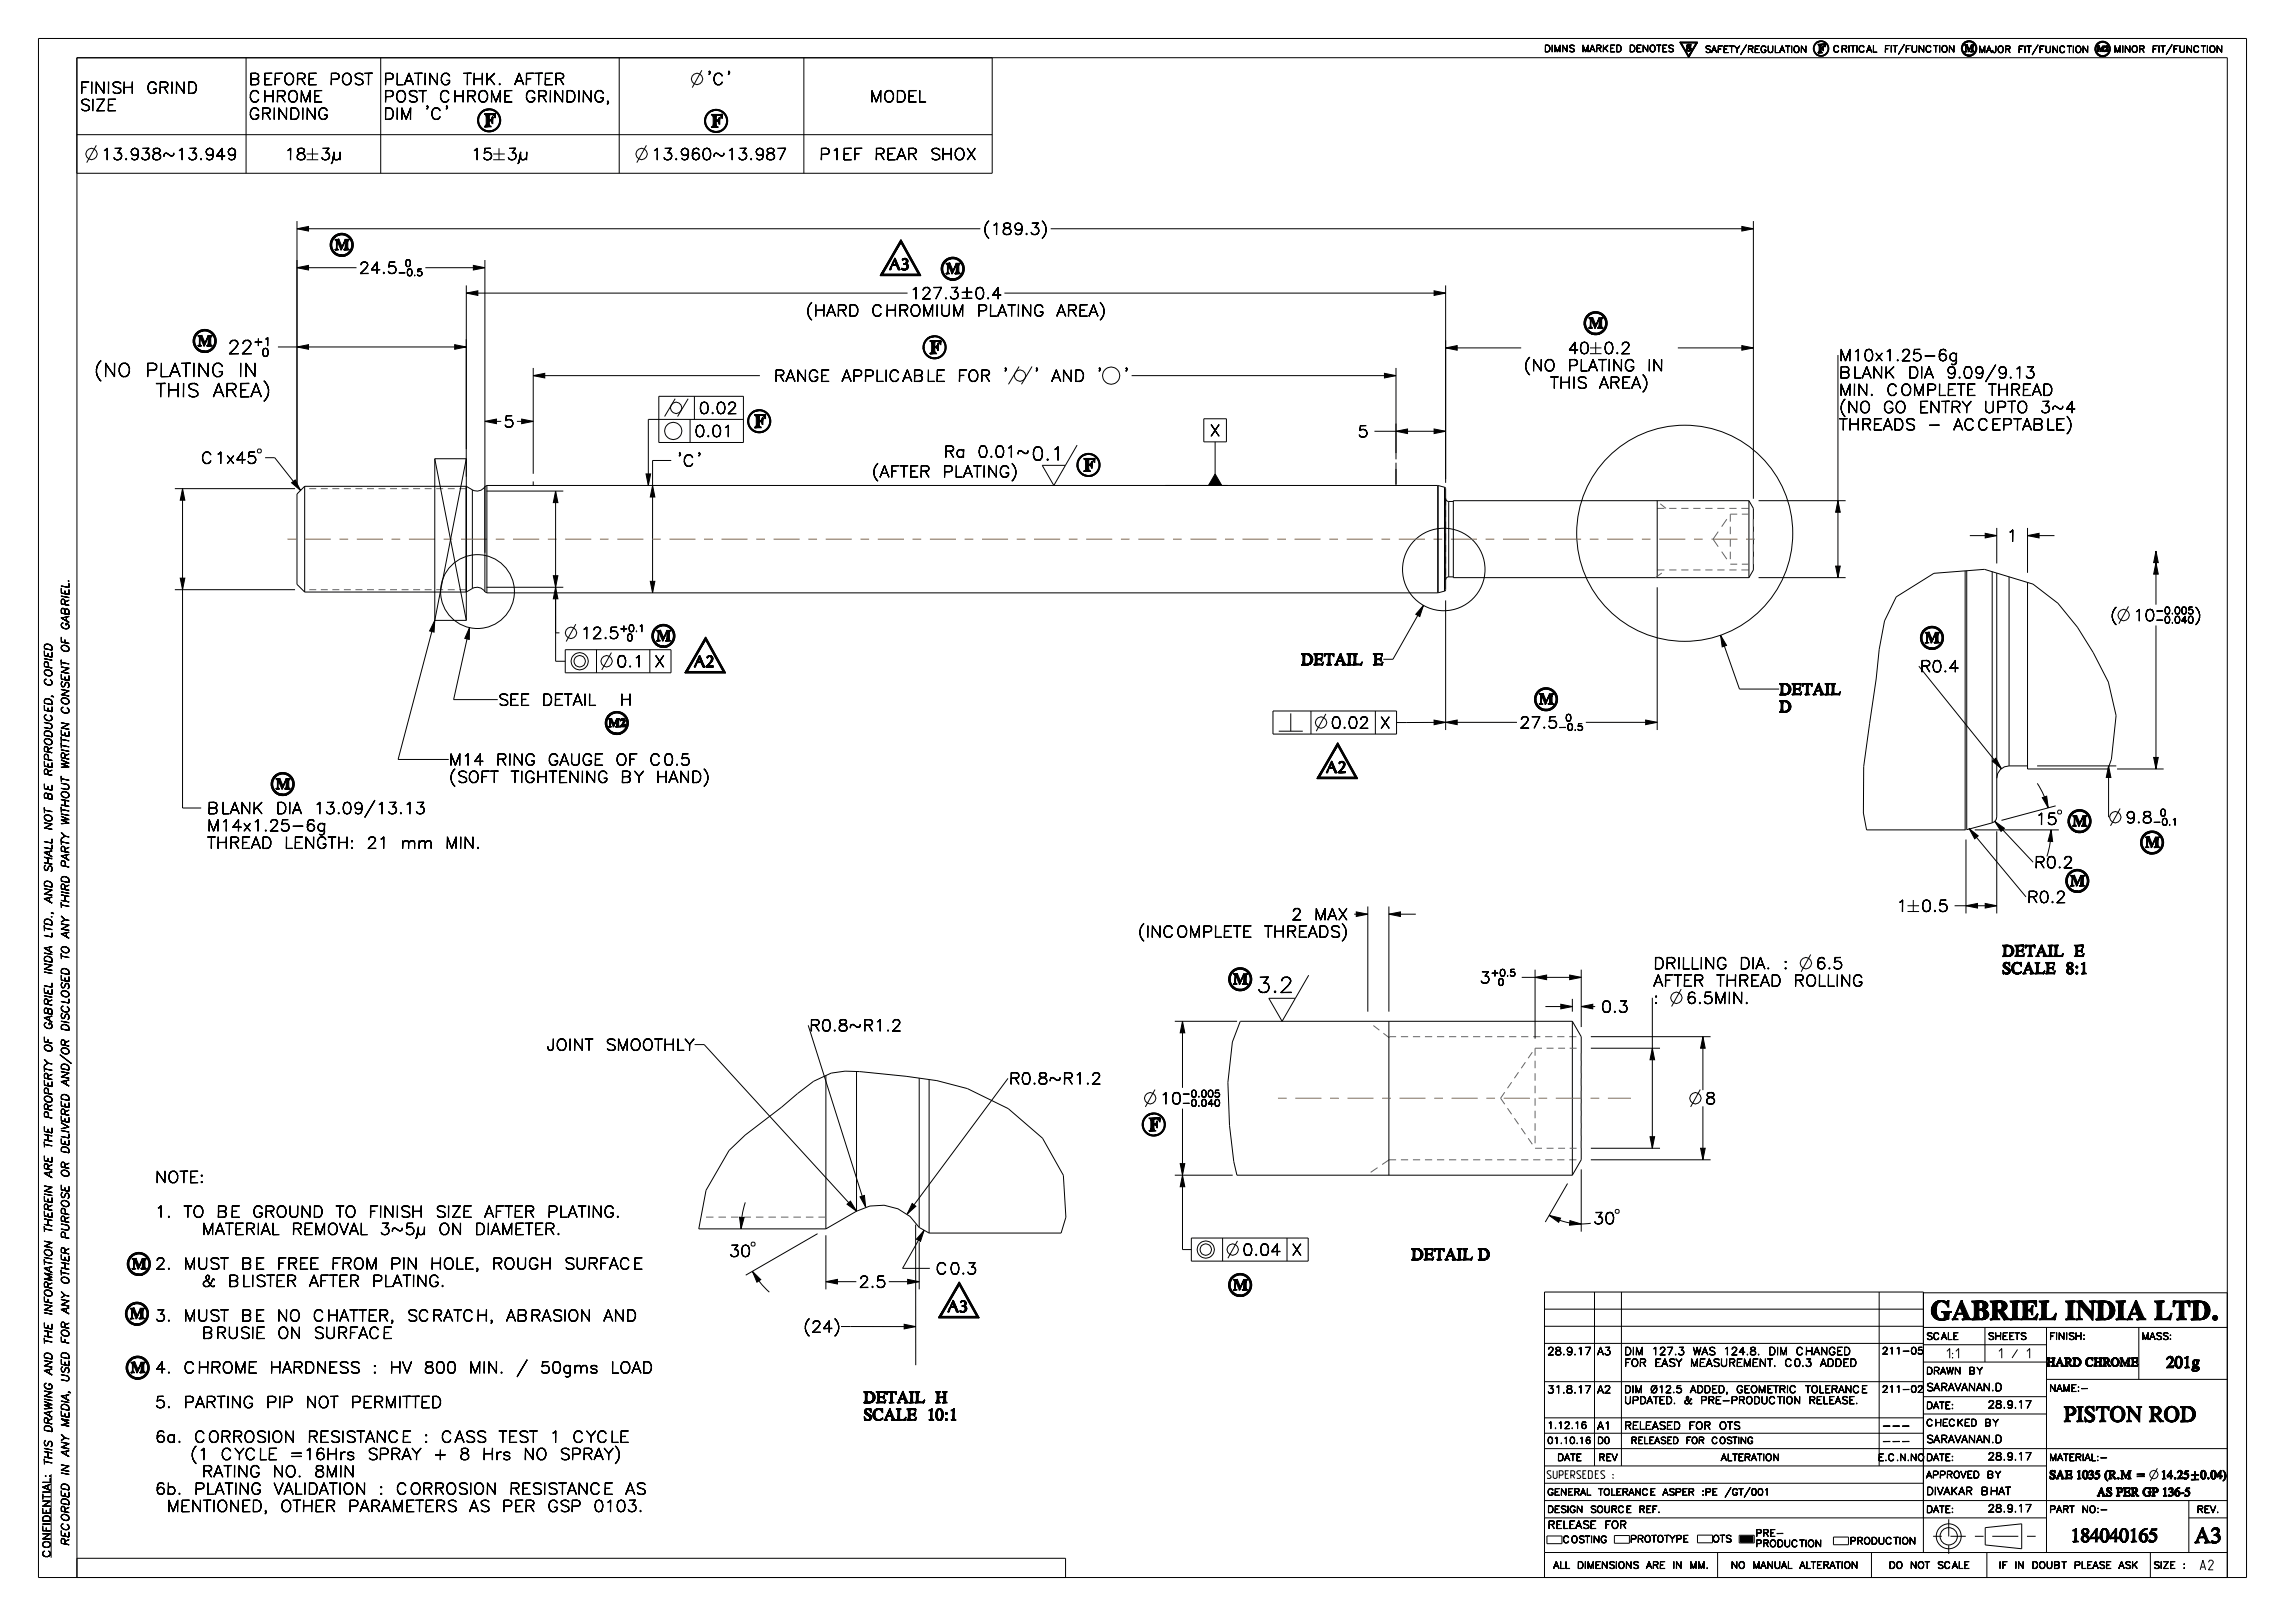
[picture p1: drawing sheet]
<svg xmlns="http://www.w3.org/2000/svg" width="594mm" height="420mm" viewBox="0 0 594 420" stroke-linecap="round" stroke-linejoin="round" font-family="sans-serif">
<defs><g id="words">
<text font-size="7.2" x="501.9" y="343">GABRIEL INDIA LTD.</text>
<g font-size="5.8">
<text x="536.5" y="369.5">PISTON ROD</text>
<text x="570.5" y="401">A3</text>
</g>
<text font-size="5.4" x="326.6" y="257.9">3.2</text>
<text font-size="5.1" x="538.3" y="400.7">184040165</text>
<g font-size="5">
<text x="125.8" y="33">F</text>
<text x="184.8" y="33.1">F</text>
<text x="241.6" y="92">F</text>
<text x="196" y="111.2">F</text>
<text x="281.6" y="122.5">F</text>
<text x="298.6" y="294">F</text>
</g>
<g font-size="4.7">
<text x="59.1" y="91.9">22</text>
<text x="24.4" y="97.9">(NO</text>
<text x="37.7" y="97.9">PLATING</text>
<text x="61.9" y="97.9">IN</text>
<text x="40.4" y="103.1">THIS</text>
<text x="55.3" y="103.1">AREA)</text>
<text x="268.1" y="119.6">0.1</text>
</g>
<g font-size="4.4">
<text x="231.2" y="70.1">A3</text>
<text x="180.4" y="173.4">A2</text>
<text x="338.2" y="172.8">DETAIL E</text>
<text x="462.5" y="180.6">DETAIL</text>
<text x="462.5" y="185.1">D</text>
<text x="344.7" y="200.8">A2</text>
<text x="520.4" y="248.6">DETAIL E</text>
<text x="520.4" y="253.1">SCALE 8:1</text>
<text x="366.8" y="327.5">DETAIL D</text>
<text x="246.3" y="341">A3</text>
<text x="563.1" y="355.5">201g</text>
<text x="224.4" y="364.6">DETAIL H</text>
<text x="224.4" y="369.1">SCALE 10:1</text>
</g>
<g font-size="4">
<text x="64.6" y="22">BEFORE</text>
<text x="85.6" y="22">POST</text>
<text x="99.6" y="22">PLATING</text>
<text x="120.4" y="22">THK.</text>
<text x="133.7" y="22">AFTER</text>
<text x="20.6" y="24.3">FINISH</text>
<text x="20.6" y="28.8">SIZE</text>
<text x="38.1" y="24.3">GRIND</text>
<text x="64.6" y="26.5">CHROME</text>
<text x="99.6" y="26.5">POST</text>
<text x="114.1" y="26.5">CHROME</text>
<text x="136.4" y="26.5">GRINDING,</text>
<text x="226.1" y="26.5">MODEL</text>
<text x="64.6" y="31">GRINDING</text>
<text x="99.6" y="31">DIM</text>
<text x="110.4" y="31">'C'</text>
<text x="212.9" y="41.5">P1EF</text>
<text x="227.2" y="41.5">REAR</text>
<text x="241.7" y="41.5">SHOX</text>
<text x="87" y="65">M</text>
<text x="255.4" y="61">(189.3)</text>
<text x="93.3" y="71.1">24.5</text>
<text x="245.9" y="71.2">M</text>
<text x="236.5" y="77.7">127.3±0.4</text>
<text x="209.4" y="82.2">(HARD</text>
<text x="226.5" y="82.2">CHROMIUM</text>
<text x="253.9" y="82.2">PLATING</text>
<text x="274.6" y="82.2">AREA)</text>
<text x="51.4" y="89.9">M</text>
<text x="413" y="85.3">M</text>
<text x="407.6" y="91.9">40</text>
<text x="416.8" y="91.9">0.2</text>
<text x="478" y="93.8">M10x1.25-6g</text>
<text x="201.2" y="99.1">RANGE</text>
<text x="218.8" y="99.1">APPLICABLE</text>
<text x="248.9" y="99.1">FOR</text>
<text x="273.5" y="99.1">AND</text>
<text x="396" y="96.4">(NO</text>
<text x="402.9" y="100.9">THIS</text>
<text x="407.5" y="96.4">PLATING</text>
<text x="415.7" y="100.9">AREA)</text>
<text x="428.2" y="96.4">IN</text>
<text x="478" y="98.3">BLANK</text>
<text x="495.9" y="98.3">DIA</text>
<text x="505.8" y="98.3">9.09/9.13</text>
<text x="478" y="102.8">MIN.</text>
<text x="478" y="107.3">(NO</text>
<text x="489.5" y="107.3">GO</text>
<text x="490.4" y="102.8">COMPLETE</text>
<text x="498.7" y="107.3">ENTRY</text>
<text x="515.6" y="107.3">UPTO</text>
<text x="516.8" y="102.8">THREAD</text>
<text x="530.3" y="107.3">3~4</text>
<text x="130.9" y="111">5</text>
<text x="314.4" y="113.3">X</text>
<text x="352.9" y="113.6">5</text>
<text x="478" y="111.8">THREADS</text>
<text x="501" y="111.8">-</text>
<text x="507.8" y="111.8">ACCEPTABLE)</text>
<text x="245.3" y="118.8">Ra</text>
<text x="254.1" y="118.8">0.01~</text>
<text x="176" y="121.2">'C'</text>
<text x="226.6" y="124">(AFTER</text>
<text x="245" y="124">PLATING)</text>
<text x="521.6" y="140.7">1</text>
<text x="554.6" y="161.4">10</text>
<text x="570.4" y="161.4">)</text>
<text x="150.9" y="166">12.5</text>
<text x="170.6" y="166.6">M</text>
<text x="500.4" y="167.1">M</text>
<text x="170.1" y="173.4">X</text>
<text x="499.1" y="174.6">R0.4</text>
<text x="129.4" y="183.3">SEE</text>
<text x="140.8" y="183.3">DETAIL</text>
<text x="161.1" y="183.3">H</text>
<text x="400.1" y="183">M</text>
<text x="358.7" y="189.3">X</text>
<text x="395" y="189.2">27.5</text>
<text x="116.7" y="198.9">M14</text>
<text x="116.7" y="203.4">(SOFT</text>
<text x="128.9" y="198.9">RING</text>
<text x="132.7" y="203.4">TIGHTENING</text>
<text x="142.4" y="198.9">GAUGE</text>
<text x="160" y="198.9">OF</text>
<text x="161.3" y="203.4">BY</text>
<text x="168.8" y="198.9">C0.5</text>
<text x="170.5" y="203.4">HAND)</text>
<text x="71.7" y="205.1">M</text>
<text x="53.8" y="211.5">BLANK</text>
<text x="71.7" y="211.5">DIA</text>
<text x="81.6" y="211.5">13.09/13.13</text>
<text x="538.8" y="214.7">M</text>
<text x="552.4" y="213.9">9.8</text>
<text x="53.8" y="216">M14x1.25-6g</text>
<text x="53.8" y="220.5">THREAD</text>
<text x="73.9" y="220.5">LENGTH:</text>
<text x="95.3" y="220.5">21</text>
<text x="104.1" y="220.5">mm</text>
<text x="115.8" y="220.5">MIN.</text>
<text x="557.6" y="220.3">M</text>
<text x="528.8" y="225.6">R0.2</text>
<text x="538.2" y="230.3">M</text>
<text x="335.7" y="239.1">2</text>
<text x="341.6" y="239.1">MAX</text>
<text x="526.9" y="234.6">R0.2</text>
<text x="295.7" y="243.6">(INCOMPLETE</text>
<text x="328.6" y="243.6">THREADS)</text>
<text x="429.8" y="251.8">DRILLING</text>
<text x="452.1" y="251.8">DIA.</text>
<text x="463.5" y="251.8">:</text>
<text x="320.6" y="255.8">M</text>
<text x="384.6" y="255.5">3</text>
<text x="429.8" y="256.3">AFTER</text>
<text x="446.1" y="256.3">THREAD</text>
<text x="466.2" y="256.3">ROLLING</text>
<text x="416.2" y="263.1">0.3</text>
<text x="429.8" y="260.8">:</text>
<text x="438.3" y="260.8">6.5MIN.</text>
<text x="210.3" y="268">R0.8~R1.2</text>
<text x="142.1" y="273">JOINT</text>
<text x="157.3" y="273">SMOOTHLY</text>
<text x="262.3" y="281.8">R0.8~R1.2</text>
<text x="301.5" y="286.9">10</text>
<text x="443.2" y="286.9">8</text>
<text x="40.3" y="307.4">NOTE:</text>
<text x="40.3" y="316.4">1.</text>
<text x="47.7" y="316.4">TO</text>
<text x="56.2" y="316.4">BE</text>
<text x="65.6" y="316.4">GROUND</text>
<text x="87.2" y="316.4">TO</text>
<text x="95.8" y="316.4">FINISH</text>
<text x="113.2" y="316.4">SIZE</text>
<text x="125.9" y="316.4">AFTER</text>
<text x="142.3" y="316.4">PLATING.</text>
<text x="52.4" y="320.9">MATERIAL</text>
<text x="75.7" y="320.9">REMOVAL</text>
<text x="98.7" y="320.9">3~5µ</text>
<text x="114" y="320.9">ON</text>
<text x="123.4" y="320.9">DIAMETER.</text>
<text x="34.3" y="329.8">M 2.</text>
<text x="47.7" y="329.9">MUST</text>
<text x="62.6" y="329.9">BE</text>
<text x="71.9" y="329.9">FREE</text>
<text x="86.1" y="329.9">FROM</text>
<text x="101.4" y="329.9">PIN</text>
<text x="111.8" y="329.9">HOLE,</text>
<text x="127.9" y="329.9">ROUGH</text>
<text x="146.6" y="329.9">SURFACE</text>
<text x="335.7" y="326.3">X</text>
<text x="52.4" y="334.4">&amp;</text>
<text x="59.2" y="334.4">BLISTER</text>
<text x="80.3" y="334.4">AFTER</text>
<text x="96.7" y="334.4">PLATING.</text>
<text x="223.2" y="334.6">2.5</text>
<text x="243.2" y="331.1">C0.3</text>
<text x="320.6" y="335.3">M</text>
<text x="33.8" y="342.8">M 3.</text>
<text x="47.7" y="343.4">MUST</text>
<text x="52.4" y="347.9">BRUSIE</text>
<text x="62.6" y="343.4">BE</text>
<text x="71.9" y="343.4">NO</text>
<text x="72.1" y="347.9">ON</text>
<text x="81.3" y="343.4">CHATTER,</text>
<text x="81.5" y="347.9">SURFACE</text>
<text x="105.8" y="343.4">SCRATCH,</text>
<text x="131.6" y="343.4">ABRASION</text>
<text x="156.9" y="343.4">AND</text>
<text x="208.8" y="346.3">(24)</text>
<text x="34" y="356.8">M 4.</text>
<text x="47.7" y="356.9">CHROME</text>
<text x="70" y="356.9">HARDNESS</text>
<text x="96.8" y="356.9">:</text>
<text x="101.3" y="356.9">HV</text>
<text x="110.2" y="356.9">800</text>
<text x="121.9" y="356.9">MIN.</text>
<text x="134.2" y="356.9">/</text>
<text x="140.4" y="356.9">50gms</text>
<text x="158.8" y="356.9">LOAD</text>
<text x="40.3" y="365.9">5.</text>
<text x="47.7" y="365.9">PARTING</text>
<text x="69.1" y="365.9">PIP</text>
<text x="79.4" y="365.9">NOT</text>
<text x="91.1" y="365.9">PERMITTED</text>
<text x="40.3" y="374.9">6a.</text>
<text x="50.4" y="374.9">CORROSION</text>
<text x="79.9" y="374.9">RESISTANCE</text>
<text x="110.1" y="374.9">:</text>
<text x="114.6" y="374.9">CASS</text>
<text x="129.7" y="374.9">TEST</text>
<text x="143" y="374.9">1</text>
<text x="148.9" y="374.9">CYCLE</text>
<text x="49.4" y="379.4">(1</text>
<text x="52.4" y="383.9">RATING</text>
<text x="57.4" y="379.4">CYCLE</text>
<text x="70.8" y="383.9">NO.</text>
<text x="75.3" y="379.4">=16Hrs</text>
<text x="81.7" y="383.9">8MIN</text>
<text x="95.5" y="379.4">SPRAY</text>
<text x="112.7" y="379.4">+</text>
<text x="119.4" y="379.4">8</text>
<text x="125.4" y="379.4">Hrs</text>
<text x="136.1" y="379.4">NO</text>
<text x="145.5" y="379.4">SPRAY)</text>
<text x="40.3" y="388.4">6b.</text>
<text x="50.4" y="388.4">PLATING</text>
<text x="71.2" y="388.4">VALIDATION</text>
<text x="98.4" y="388.4">:</text>
<text x="102.9" y="388.4">CORROSION</text>
<text x="132.4" y="388.4">RESISTANCE</text>
<text x="162.6" y="388.4">AS</text>
<text x="43.3" y="392.9">MENTIONED,</text>
<text x="72.9" y="392.9">OTHER</text>
<text x="90.5" y="392.9">PARAMETERS</text>
<text x="122" y="392.9">AS</text>
<text x="130.5" y="392.9">PER</text>
<text x="142.3" y="392.9">GSP</text>
<text x="154.3" y="392.9">0103.</text>
</g>
<g font-size="3.3">
<text x="472.5" y="13.7">F</text>
<text x="505.1" y="353">1:1</text>
<text x="519.4" y="353">1 / 1</text>
<text x="572.1" y="408">A2</text>
</g>
<g font-size="3.2">
<text x="158.2" y="188.9">M2</text>
<text x="532" y="355.1">HARD CHROME</text>
<text x="545.2" y="388.8">AS PER GP 136-5</text>
</g>
<g font-size="2.8">
<text x="65.9" y="89.8">+1</text>
<text x="68" y="92.6">0</text>
</g>
<g font-size="2.7">
<text x="510.7" y="13.5">M</text>
<text x="17.9" y="163.8" transform="rotate(-90 17.9 163.8)">GABRIEL.</text>
<text x="17.9" y="169.7" transform="rotate(-90 17.9 169.7)">OF</text>
<text x="13.5" y="178.5" transform="rotate(-90 13.5 178.5)">COPIED</text>
<text x="17.9" y="185.8" transform="rotate(-90 17.9 185.8)">CONSENT</text>
<text x="13.5" y="201.9" transform="rotate(-90 13.5 201.9)">REPRODUCED,</text>
<text x="17.9" y="200" transform="rotate(-90 17.9 200)">WRITTEN</text>
<text x="13.5" y="208.1" transform="rotate(-90 13.5 208.1)">BE</text>
<text x="13.5" y="215.9" transform="rotate(-90 13.5 215.9)">NOT</text>
<text x="17.9" y="214.6" transform="rotate(-90 17.9 214.6)">WITHOUT</text>
<text x="13.5" y="226.9" transform="rotate(-90 13.5 226.9)">SHALL</text>
<text x="17.9" y="225.7" transform="rotate(-90 17.9 225.7)">PARTY</text>
<text x="13.5" y="234.8" transform="rotate(-90 13.5 234.8)">AND</text>
<text x="17.9" y="236.3" transform="rotate(-90 17.9 236.3)">THIRD</text>
<text x="13.5" y="243.8" transform="rotate(-90 13.5 243.8)">LTD.,</text>
<text x="17.9" y="243.9" transform="rotate(-90 17.9 243.9)">ANY</text>
<text x="17.9" y="249.6" transform="rotate(-90 17.9 249.6)">TO</text>
<text x="13.5" y="253.3" transform="rotate(-90 13.5 253.3)">INDIA</text>
<text x="13.5" y="267.7" transform="rotate(-90 13.5 267.7)">GABRIEL</text>
<text x="17.9" y="268.1" transform="rotate(-90 17.9 268.1)">DISCLOSED</text>
<text x="13.5" y="273.6" transform="rotate(-90 13.5 273.6)">OF</text>
<text x="17.9" y="282.3" transform="rotate(-90 17.9 282.3)">AND/OR</text>
<text x="13.5" y="290.9" transform="rotate(-90 13.5 290.9)">PROPERTY</text>
<text x="13.5" y="298.5" transform="rotate(-90 13.5 298.5)">THE</text>
<text x="17.9" y="299.9" transform="rotate(-90 17.9 299.9)">DELIVERED</text>
<text x="13.5" y="306.1" transform="rotate(-90 13.5 306.1)">ARE</text>
<text x="17.9" y="306.1" transform="rotate(-90 17.9 306.1)">OR</text>
<text x="13.5" y="320.5" transform="rotate(-90 13.5 320.5)">THEREIN</text>
<text x="17.9" y="322.2" transform="rotate(-90 17.9 322.2)">PURPOSE</text>
<text x="17.9" y="333.9" transform="rotate(-90 17.9 333.9)">OTHER</text>
<text x="13.5" y="341.9" transform="rotate(-90 13.5 341.9)">INFORMATION</text>
<text x="17.9" y="341.5" transform="rotate(-90 17.9 341.5)">ANY</text>
<text x="13.5" y="349.5" transform="rotate(-90 13.5 349.5)">THE</text>
<text x="17.9" y="349.4" transform="rotate(-90 17.9 349.4)">FOR</text>
<text x="402.2" y="352.1">28.9.17</text>
<text x="415.2" y="352.1">A3</text>
<text x="422.2" y="352.1">DIM</text>
<text x="429.3" y="352.1">127.3</text>
<text x="440.1" y="352.1">WAS</text>
<text x="448" y="352.1">124.8.</text>
<text x="459.7" y="352.1">DIM</text>
<text x="466.9" y="352.1">CHANGED</text>
<text x="13.5" y="357.4" transform="rotate(-90 13.5 357.4)">AND</text>
<text x="17.9" y="359.3" transform="rotate(-90 17.9 359.3)">USED</text>
<text x="422.2" y="355.1">FOR</text>
<text x="430.1" y="355.1">EASY</text>
<text x="439.3" y="355.1">MEASUREMENT.</text>
<text x="463.9" y="355.1">C0.3</text>
<text x="473.2" y="355.1">ADDED</text>
<text x="402.2" y="362.1">31.8.17</text>
<text x="415.2" y="362.1">A2</text>
<text x="500.7" y="361.5">SARAVANAN.D</text>
<text x="516.7" y="366">28.9.17</text>
<text x="17.9" y="371" transform="rotate(-90 17.9 371)">MEDIA,</text>
<text x="415.2" y="371.5">A1</text>
<text x="422.2" y="371.5">RELEASED</text>
<text x="439" y="371.5">FOR</text>
<text x="446.9" y="371.5">OTS</text>
<text x="489.2" y="371.5">---</text>
<text x="13.5" y="372.5" transform="rotate(-90 13.5 372.5)">DRAWING</text>
<text x="489.2" y="375.5">---</text>
<text x="500.7" y="375">SARAVANAN.D</text>
<text x="13.5" y="381" transform="rotate(-90 13.5 381)">THIS</text>
<text x="17.9" y="383.6" transform="rotate(-90 17.9 383.6)">IN</text>
<text x="17.9" y="378.6" transform="rotate(-90 17.9 378.6)">ANY</text>
<text x="516.7" y="379.5">28.9.17</text>
<text x="500.7" y="388.5">DIVAKAR</text>
<text x="514.9" y="388.5">BHAT</text>
<text x="516.7" y="393">28.9.17</text>
<text x="17.9" y="401.9" transform="rotate(-90 17.9 401.9)">RECORDED</text>
<text x="402.3" y="397.3">RELEASE</text>
<text x="417.1" y="397.3">FOR</text>
<text x="13.1" y="404.9" transform="rotate(-90 13.1 404.9)">CONFIDENTIAL:</text>
</g>
<g font-size="2.6">
<text x="422.2" y="362">DIM</text>
<text x="422.2" y="364.8">UPDATED.</text>
<text x="429" y="362">Ø12.5</text>
<text x="437.7" y="364.8">&amp;</text>
<text x="439.3" y="362">ADDED,</text>
<text x="442" y="364.8">PRE-PRODUCTION</text>
<text x="451.3" y="362">GEOMETRIC</text>
<text x="469.3" y="362">TOLERANCE</text>
<text x="470.1" y="364.8">RELEASE.</text>
<text x="402.2" y="384.2">SUPERSEDES :</text>
</g>
<g font-size="2.4">
<text x="401.4" y="13.5">DIMNS</text>
<text x="411.2" y="13.5">MARKED</text>
<text x="423.5" y="13.5">DENOTES</text>
<text x="438.4" y="13.2">S</text>
<text x="443.1" y="13.7">SAFETY/REGULATION</text>
<text x="476.4" y="13.6">CRITICAL</text>
<text x="489.8" y="13.6">FIT/FUNCTION</text>
<text x="514.3" y="13.7">MAJOR</text>
<text x="524.6" y="13.7">FIT/FUNCTION</text>
<text x="559.4" y="13.6">FIT/FUNCTION</text>
<text x="103.4" y="71.7">-0.5</text>
<text x="105.2" y="69.3">0</text>
<text x="560.3" y="159.6">-0.005</text>
<text x="560.3" y="162">-0.040</text>
<text x="161.1" y="164.2">+0.1</text>
<text x="162.9" y="166.6">0</text>
<text x="405.1" y="189.8">-0.5</text>
<text x="406.9" y="187.4">0</text>
<text x="559.6" y="214.5">-0.1</text>
<text x="561.4" y="212.1">0</text>
<text x="387.5" y="253.7">+0.5</text>
<text x="389.3" y="256.1">0</text>
<text x="307.3" y="285.1">-0.005</text>
<text x="307.3" y="287.5">-0.040</text>
<text x="489.2" y="351.9">211-05</text>
<text x="500.7" y="348.1">SCALE</text>
<text x="516.7" y="348.1">SHEETS</text>
<text x="532.7" y="348.1">FINISH:</text>
<text x="556.7" y="348.1">MASS:</text>
<text x="500.7" y="357.1">DRAWN</text>
<text x="511.7" y="357.1">BY</text>
<text x="489.2" y="361.9">211-02</text>
<text x="532.7" y="361.6">NAME:-</text>
<text x="402.2" y="371.3">1.12.16</text>
<text x="500.7" y="366.1">DATE:</text>
<text x="500.7" y="370.6">CHECKED</text>
<text x="515.8" y="370.6">BY</text>
<text x="404.8" y="379.6">DATE</text>
<text x="415.5" y="379.6">REV</text>
<text x="447.3" y="379.6">ALTERATION</text>
<text x="488.2" y="379.6">E.C.N.NO</text>
<text x="500.7" y="379.6">DATE:</text>
<text x="532.7" y="379.6">MATERIAL:-</text>
<text x="402.2" y="388.6">GENERAL</text>
<text x="415.4" y="388.6">TOLERANCE</text>
<text x="432.2" y="388.6">ASPER</text>
<text x="442.3" y="388.6">:PE</text>
<text x="448.3" y="388.6">/GT/001</text>
<text x="500.7" y="384.1">APPROVED</text>
<text x="516.5" y="384.1">BY</text>
<text x="402.2" y="393.1">DESIGN</text>
<text x="413.3" y="393.1">SOURCE</text>
<text x="426" y="393.1">REF.</text>
<text x="500.7" y="393.1">DATE:</text>
<text x="532.7" y="393.1">PART</text>
<text x="541.1" y="393.1">NO:-</text>
<text x="571" y="393.1">REV.</text>
<text x="406.2" y="401">COSTING</text>
<text x="423.7" y="400.8">PROTOTYPE</text>
<text x="445.2" y="400.8">OTS</text>
<text x="456.3" y="399.3">PRE-</text>
<text x="480.8" y="401.4">PRODUCTION</text>
<text x="403.8" y="407.6">ALL</text>
<text x="409.9" y="407.6">DIMENSIONS</text>
<text x="427.9" y="407.6">ARE</text>
<text x="434.8" y="407.6">IN</text>
<text x="439.2" y="407.6">MM.</text>
<text x="449.9" y="407.6">NO</text>
<text x="455.5" y="407.6">MANUAL</text>
<text x="456.3" y="402">PRODUCTION</text>
<text x="467.8" y="407.6">ALTERATION</text>
<text x="491" y="407.6">DO</text>
<text x="496.5" y="407.6">NOT</text>
<text x="503.5" y="407.6">SCALE</text>
<text x="519.6" y="407.6">IF</text>
<text x="523.7" y="407.6">IN</text>
<text x="528.1" y="407.6">DOUBT</text>
<text x="539.1" y="407.6">PLEASE</text>
<text x="550.7" y="407.6">ASK</text>
<text x="559.7" y="407.6">SIZE</text>
<text x="567.4" y="407.6">:</text>
</g>
<g font-size="2.3">
<text x="402.2" y="375.2">01.10.16</text>
<text x="415.2" y="375.2">D0</text>
<text x="423.9" y="375.2">RELEASED</text>
<text x="438.2" y="375.2">FOR</text>
<text x="444.9" y="375.2">COSTING</text>
</g>
<text font-size="2.1" x="545.1" y="13.4">M2 MINOR</text>
</g></defs>
<g fill="none" stroke="#000" stroke-width=".26">
<path d="M10 10h574v400h-574zM20 15v395M64 15v30M99 15v30M161 15v30M182.4 18.3l-2.5 4.5M184.2 18.6l.3 .1-.1 .1zM184.2 18.6h.4zM184.3 19.3l.2-.1zM184.4 19.2l-.1 .1zM184.4 18.4l.2 .2h-.4zM184.5 18.9l-.1 .3z"/>
<path d="M184.6 18.6l-.1 .3zM184.6 18.6v.3zM184.6 18.9l-.1 .3zM185.7 19.7l-.1 .5zM185.8 19.8l-.2 .4zM185.9 19.5l.3-.3zM185.9 19.5l-.2 .2zM186.2 19.2l.3-.2zM186.2 19.2l.3-.1zM186.5 19h.5zM186.5 19.1l.5-.1zM187 19.1l.3 .1z"/>
<path d="M187 19l.3 .2zM187.3 19.2l.3 .3zM187.6 19.5l.2 .2zM189.3 18.6l.3 .1-.1 .1zM189.3 18.6h.4zM189.3 19.3l.2-.1zM189.5 19.2l-.2 .1zM189.5 18.4l.2 .2h-.4zM189.6 18.9l-.1 .3zM189.7 18.6l-.1 .3zM189.7 18.6v.3zM189.7 18.9l-.2 .3z"/>
<path d="M209 15v30M257.9 15v30h-237.9v-30h559v395M436.7 11l.4 .2 1.9 3.3 2.3-3.5-2.3 4zM436.7 11h4.6l-2.3 3.5 1.9-3.3h-3.8zM436.7 11h4.6l-2.3 4zM437.1 11.2h3.8l-1.9 3.3zM471.6 12.6l.1 .8 .8 .8-.1 .1-.8-.8-.2-.6zM472 11.2l.8-.3a2.24 2.24 0 0 0-1.4 2l.1-.9zM510.7 11a2 2 0 0 1 2.9 .6 2 2 0 0 1-1 2.9l-1.5-.1 .9-.1a1.75 1.75 0 0 0 1.6-1.9 1.75 1.75 0 0 0-2.1-1.5zM510.9 14.3h.8zM511.1 14.4l.9-.1zM511.4 14.5h1.2z"/>
<path d="M545.2 11.3l1-.3-1.2 .6zM545.4 11.1a2 2 0 0 1 2.9 .6 2 2 0 0 1-1 2.9h-1.5l.9-.1a1.75 1.75 0 0 0 1.6-2 1.75 1.75 0 0 0-2.1-1.5zM545.5 14.1l.4 .2-.3 .1-.3-.1zM545.6 14.4l.8 .1zM545.8 14.6l.9-.1zM546.1 14.7l1.2-.1zM20 35h237.9M25 37.8l-2.5 4.5M27.2 39.1l.3-.1zM27.4 38.9l.5-.4zM27.4 38.9l.4-.3zM27.9 38.5l-.5 .4z"/>
<path d="M27.9 38.5v3M27.9 38.5l-.1 3zM29.9 38.5h1.6zM29.9 38.6l1.6-.1zM30.5 39.7h.5zM31 39.7l.3 .1zM31.3 39.9l.2 .1zM31.3 39.8l.2 .2zM31.4 38.6l.1-.1-.8 1.2zM31.4 38.6l-.9 1.1zM31.4 40l.2 .4zM34.1 39.4v.2z"/>
<path d="M34.1 39.6l.2 .4zM34.1 39.6l.1 .4zM34.2 39.4l-.1 .2zM34.2 39l.3-.3zM34.2 39l.4-.3zM34.2 39l-.1 .4zM34.2 40l.4 .2zM34.2 40l.3 .3zM34.3 39l-.2 .4zM34.5 38.7l.6-.2zM34.5 38.7l.5-.1zM35 38.6l.1-.1z"/>
<path d="M35.1 38.5l.4 .2zM35.1 38.6l.4 .1zM35.5 38.7l.3 .3zM35.8 39l.2 .5zM35.9 39.6l-.1 .4zM35.9 39.7l-.1 .3zM35.9 39.6v.1zM36 39.5l-.1 .7zM36 39.5v.8zM37.1 38.5h1.7zM37.1 38.6l1.7-.1zM37.8 39.7h.5z"/>
<path d="M38.3 39.7l.3 .1zM38.5 39.9l.2 .1zM38.6 39.8l.1 .2zM38.6 38.6l.2-.1-.9 1.2zM38.6 38.6l-.8 1.1zM38.7 40l.2 .4zM39.9 39v.3zM39.9 39.3l.1 .2zM39.9 39.3l.1 .3zM40 38.7l.4-.2zM40 38.7l.5-.1zM40 38.7l-.1 .3z"/>
<path d="M40 39.6l.3 .1zM40 39.5l.3 .2zM40.2 39.9l.5-.1zM40.2 39.9h.4zM40.3 39.7l.4 .1zM40.4 38.5h.6zM40.5 38.6l.5-.1zM40.6 39.8l.6-.1zM40.6 39.8h.3zM40.7 39.8l.5-.1zM40.7 39.8h.2zM40.9 39.9h.4z"/>
<path d="M40.9 39.8l.4 .1zM41 38.5l.5 .2zM41 38.6l.5 .1zM41.1 39.7l.4-.1zM41.3 39.9l.3 .3zM41.4 38.7l.2 .3zM41.5 39v.3zM41.5 39.3l-.1 .2zM41.6 39v.3zM41.6 39.3l-.1 .3zM42.7 39.9l.6-.1zM42.7 39.9h.4z"/>
<path d="M42.7 39.9l-.1 .5zM42.8 40l-.2 .4zM43.1 39.9l.2-.1zM43.3 39.9h.3zM43.3 39.8l.3 .1zM43.6 40l.6 .4zM43.6 39.9l.6 .5zM45.1 39.8v.3zM45.2 39.8v.3zM46.6 39.1l.3-.1zM46.9 38.9l.5-.4zM46.9 38.9l.4-.3z"/>
<path d="M47.3 38.5l-.4 .4zM47.3 38.5v3M47.4 38.5l-.1 3zM49.4 38.5h1.6zM49.4 38.6l1.6-.1zM50 39.7h.5zM50.5 39.7l.3 .1zM50.8 39.9l.2 .1zM50.8 39.8l.2 .2zM50.9 38.6l.1-.1-.8 1.2zM50.9 38.6l-.9 1.1zM50.9 40l.2 .4z"/>
<path d="M53.6 39.4v.2zM53.6 39.6l.2 .4zM53.6 39.6l.1 .4zM53.7 39l.3-.3zM53.7 39l-.1 .4zM53.7 40l.3 .2zM53.7 40l.3 .3zM53.8 39l-.2 .4zM54 38.7l.6-.2zM54 38.7l.4-.1zM54.4 38.6l.2-.1zM54.6 38.5l.4 .2z"/>
<path d="M54.6 38.6l.4 .1zM55 38.7l.3 .3zM55.3 39l.2 .5zM55.4 39.6l-.1 .4zM55.4 39.7l-.1 .3zM55.4 39.6v.1zM55.5 39.5l-.1 .7zM55.5 39.5v.8zM57.7 38.7l-1.4 1.9zM57.7 38.5l-1.4 2.1zM57.8 38.5l-.1 2zM57.8 38.5l-1.5 2.1z"/>
<path d="M59.3 39.4v.2zM59.3 39.6l.2 .4zM59.4 39.4l-.1 .2zM59.5 39l.3-.3zM59.5 39l-.2 .4zM59.5 40l.3 .2zM59.5 40l.3 .3zM59.8 38.7l.5-.2zM59.8 38.7l.4-.1zM60.2 38.6l.1-.1zM60.3 38.5l.5 .2zM60.3 38.6l.5 .1z"/>
<path d="M60.8 38.7l.3 .3zM61 39l.2 .5zM61.2 39.6l-.2 .4zM61.2 39.7l-.1 .3zM61.2 39.6v.1zM61.2 39.5v.7zM61.2 39.5v.8zM74.8 39.1l.3-.1zM75.1 38.9l.5-.4zM75.1 38.9l.4-.3zM75.5 38.5l-.4 .4zM75.5 38.5v3"/>
<path d="M75.6 38.5l-.1 3zM77.4 39v.3zM77.4 39.3l.2 .2zM77.4 39.3l.1 .3zM77.5 39l-.1 .3zM77.5 38.7l.5-.2zM77.5 38.7l.5-.1zM77.5 38.7l-.1 .3zM77.5 39.6l.3 .1zM77.6 38.7l-.2 .3zM77.6 39.5l.3 .2zM77.7 39.9l.6-.1z"/>
<path d="M77.7 39.9h.4zM77.8 39.7l.5 .1zM77.9 39.7l.4 .1zM78 38.5h.6zM78 38.6l.6-.1zM78.1 39.8l.6-.1zM78.1 39.8h.3zM78.3 39.8l.4-.1zM78.3 39.8h.1zM78.4 39.9h.5zM78.4 39.8l.5 .1zM78.6 38.5l.4 .2z"/>
<path d="M78.6 38.6l.4 .1zM78.7 39.7l.3-.1zM78.9 39.9l.2 .3zM79 38.7l.2 .3zM79.1 39v.3zM79.1 39.3l-.1 .2zM79.2 39v.3zM79.2 39.3l-.2 .3zM81.2 38.5v3M83.9 38.5h1.7zM83.9 38.6l1.7-.1zM84.6 39.7h.5z"/>
<path d="M85.1 39.7l.3 .1zM85.3 39.9l.2 .1zM85.4 39.8l.1 .2zM85.4 38.6l.2-.1-.9 1.2zM85.4 38.6l-.8 1.1zM85.5 40l.2 .4zM86.8 40v1zM86.8 39.5l-.4 2.7zM86.8 40l-.4 2.2zM86.9 39.6v1.4zM86.9 39.6l-.5 2.6zM88.4 39.6v1.3z"/>
<path d="M88.4 39.6v1.4zM88.4 39.6v1.9zM123.3 39.1l.3-.1zM123.6 38.9l.5-.4zM123.6 38.9l.4-.3zM124 38.5l-.4 .4zM124 38.5v3M124.1 38.5l-.1 3zM126.1 39.7h.1M126 39.7l-.1 .2zM126 38.5h1.5zM126 38.5l-.1 1.4z"/>
<path d="M126.1 39.7l.4-.2zM126.1 39.7l.4-.1zM126.1 38.6l1.4-.1zM126.1 38.6l-.2 1.3zM126.5 39.5h.4zM126.5 39.6l.4-.1zM126.9 39.5l.5 .2zM126.9 39.6l.5 .1zM127.3 39.7l.3 .3zM127.4 39.7l.2 .3zM127.6 40l.2 .4zM129.7 38.5v3"/>
<path d="M132.4 38.5h1.7zM132.4 38.6l1.7-.1zM133.1 39.7h.5zM133.6 39.7l.3 .1zM133.8 39.9l.2 .1zM133.9 39.8l.1 .2zM133.9 38.6l.2-.1-.9 1.2zM133.9 38.6l-.8 1.1zM134 40l.2 .4zM135.3 40v1zM135.3 39.5l-.4 2.7zM135.3 40l-.4 2.2z"/>
<path d="M135.4 39.6v1.4zM135.4 39.6l-.5 2.6zM136.9 39.6v1.3zM136.9 39.6v1.4zM136.9 39.6v1.9zM168 37.8l-2.5 4.5M170.2 39.1l.3-.1zM170.4 38.9l.5-.4zM170.4 38.9l.4-.3zM170.9 38.5l-.5 .4zM170.9 38.5v3M170.9 38.5l-.1 3z"/>
<path d="M172.9 38.5h1.6zM172.9 38.6l1.6-.1zM173.5 39.7h.5zM174 39.7l.3 .1zM174.3 39.9l.2 .1zM174.3 39.8l.2 .2zM174.4 38.6l.1-.1-.8 1.2zM174.4 38.6l-.9 1.1zM174.4 40l.2 .4zM177.1 39.4v.2zM177.1 39.6l.2 .4zM177.1 39.6l.1 .4z"/>
<path d="M177.2 39.4l-.1 .2zM177.2 39l.3-.3zM177.2 39l.4-.3zM177.2 39l-.1 .4zM177.2 40l.4 .2zM177.2 40l.3 .3zM177.3 39l-.2 .4zM177.5 38.7l.6-.2zM177.5 38.7l.5-.1zM178 38.6l.1-.1zM178.1 38.5l.4 .2zM178.1 38.6l.4 .1z"/>
<path d="M178.5 38.7l.3 .3zM178.8 39l.2 .5zM178.9 39.6l-.1 .4zM178.9 39.7l-.1 .3zM178.9 39.6v.1zM179 39.5l-.1 .7zM179 39.5v.8zM180 39.8v.7zM180.1 39.1l-.1 .7zM180.2 39.1l-.2 .7zM180.3 38.8l.1-.1zM180.3 38.8l-.2 .3z"/>
<path d="M180.3 38.9l-.2 .2zM180.4 38.7l.7-.2zM180.4 38.7l.5-.1zM180.4 38.7l-.1 .1zM180.4 39.8l.6-.1zM180.4 39.8l.5-.1zM180.9 38.6l.2-.1zM180.9 39.7h.1zM181 39.7l.4 .1zM181.1 38.5l.5 .2zM181.1 38.6l.5 .1zM181.4 39.9l.3 .2z"/>
<path d="M181.4 39.8l.3 .3zM181.5 38.7l.2 .3zM182.7 39.8v.5zM182.8 39.8l-.1 .5zM182.9 39.1l-.2 .7zM183.1 38.7l.8-.2zM183.1 38.7l.5-.1zM183.1 38.7l-.2 .4zM183.2 38.7l-.3 .4zM183.6 38.6l.3-.1zM183.9 38.5l.4 .2zM183.9 38.6l.4 .1z"/>
<path d="M184.3 38.7l.3 .4zM184.5 39.1l.3 .7zM184.7 39.8v.4zM184.8 39.8v.5zM185.6 20.2v.7zM185.6 20.9l.2 .4zM185.7 20.2l-.1 .7zM185.7 21.3l.2 .3zM185.7 39.9l.6-.1zM185.7 39.9h.4zM185.7 39.9l-.1 .5zM185.8 40l-.2 .4z"/>
<path d="M185.9 21.6l.3 .3zM186.1 39.9l.2-.1zM186.2 21.9l.3 .1zM186.3 39.9h.3zM186.3 39.8l.3 .1zM186.5 22h.5zM186.6 40l.6 .4zM186.6 39.9l.6 .5zM187 22l.3-.1zM187.3 21.9l.3-.3zM187.7 21.3l-.1 .3zM187.8 21.3l-.2 .3z"/>
<path d="M188.1 39.8v.3zM188.2 39.8v.3zM189.6 39.1l.3-.1zM189.9 38.9l.5-.4zM189.9 38.9l.4-.3zM190.3 38.5v3M190.4 38.5l-.1 3zM192.4 38.5h1.6zM192.4 38.6l1.6-.1zM193 39.7h.5zM193.5 39.7l.3 .1zM193.8 39.9l.2 .1z"/>
<path d="M193.8 39.8l.2 .2zM193.9 38.6l.1-.1-.8 1.2zM193.9 38.6l-.9 1.1zM193.9 40l.2 .4zM196.6 39.4v.2zM196.6 39.6l.2 .4zM196.6 39.6l.1 .4zM196.7 39l.3-.3zM196.7 39l-.1 .4zM196.7 40l.3 .2zM196.7 40l.3 .3zM196.8 39l-.2 .4z"/>
<path d="M197 38.7l.6-.2zM197 38.7l.4-.1zM197.4 38.6l.2-.1zM197.6 38.5l.4 .2zM197.6 38.6l.4 .1zM198 38.7l.3 .3zM198.3 39l.2 .5zM198.4 39.6l-.1 .4zM198.4 39.7l-.1 .3zM198.4 39.6v.1zM198.5 39.5l-.1 .7zM198.5 39.5v.8z"/>
<path d="M199.4 39v.3zM199.4 39.3l.2 .2zM199.4 39.3l.2 .3zM199.5 39l-.1 .3zM199.6 38.7l.4-.2zM199.6 38.7l.4-.1zM199.6 38.7l-.2 .3zM199.6 39.6l.3 .1zM199.6 39.5l.3 .2zM199.7 39.9l.6-.1zM199.7 39.9h.5zM199.9 39.7l.4 .1z"/>
<path d="M200 38.5h.6zM200 38.6l.6-.1zM200.2 39.8l.6-.1zM200.2 39.8h.3zM200.3 39.8l.5-.1zM200.3 39.8h.2zM200.5 39.9h.4zM200.5 39.8l.4 .1zM200.6 38.5l.5 .2zM200.6 38.6l.5 .1zM200.7 39.7l.4-.1zM200.9 39.9l.3 .3z"/>
<path d="M201 38.7l.2 .3zM201.1 39v.3zM201.1 39.3l-.1 .2zM201.2 39v.3zM201.2 39.3l-.1 .3zM202.2 38.5h2zM202.2 38.6l2-.1zM202.2 38.6h2M204.1 38.6l.1-.1-1.4 3zM204.2 38.5l-1.4 3zM29.6 41l.2 .2zM29.7 41.3l.2 .1z"/>
<path d="M29.9 41.4l.4 .2zM29.9 41.4l.4 .1zM30.3 41.6l.5-.1zM30.3 41.5h.5zM30.8 41.5l.4-.1zM31.2 41.4l.3-.3zM31.6 40.4v.3zM31.6 40.7l-.2 .4zM31.6 40.7l-.1 .4zM32.6 41.4h.4l-.2 .2zM32.8 41.2l.2 .2h-.4zM34.2 41.1l.2 .3z"/>
<path d="M34.4 41.4l.4 .2zM34.4 41.4l.4 .1zM34.5 40.3l.5 .1zM34.6 40.2l.4 .2zM34.8 41.6l.3-.1zM34.8 41.5h.3zM35 40.4l.5-.1zM35 40.4h.1zM35.1 40.4l.4-.1zM35.1 41.5l.4-.1zM35.5 40.2l.3-.2zM35.5 41.4l.2-.1z"/>
<path d="M35.8 40.9l-.2 .3zM35.9 41l-.3 .2zM35.9 40.2l-.1 .7zM36 40.3l-.1 .7zM36.8 41l.2 .2zM37 41.3l.2 .1zM37 41.3l.1 .1zM37.1 41.4l.5 .2zM37.2 41.4l.4 .1zM37.6 41.6l.4-.1zM37.6 41.5h.4zM38 41.5l.4-.1z"/>
<path d="M38.4 41.4l.3-.3zM38.8 40.4v.3zM38.8 40.7l-.1 .4zM38.9 40.4v.3zM38.9 40.7l-.2 .4zM39.7 40.5v.5zM39.7 41l.2 .2zM39.7 41l.2 .3zM39.8 40.5l-.1 .5zM39.9 40.2l.3-.3zM39.9 40.2l.3-.2zM39.9 40.2l-.2 .3z"/>
<path d="M39.9 41.3l.1 .1zM39.9 40.3l-.2 .2zM40 41.4l.4 .2zM40 41.4l.5 .1zM40.4 41.6l.6-.1zM40.5 41.5h.5zM41 41.5l.5-.1zM41.3 40l.3 .2zM41.5 40.3l.3 .2zM41.7 40.5v.4zM41.7 40.9l-.3 .5zM41.8 40.5v.5z"/>
<path d="M41.8 41l-.3 .4zM42.6 40.4v.3zM42.7 40.4l-.1 .3zM44.2 40.4l.3 .2zM44.2 40.4l.3 .1zM44.5 40.6h.3zM44.5 40.5h.2zM44.7 40.5l.3-.1zM45.1 40.1l-.1 .3zM45.2 40.1l-.2 .3zM49.1 41l.2 .2zM49.2 41.3l.2 .1z"/>
<path d="M49.4 41.4l.4 .2zM49.4 41.4l.4 .1zM49.8 41.6l.4-.1zM49.8 41.5h.4zM50.2 41.5l.5-.1zM50.6 41.4l.4-.3zM51 40.4v.3zM51 40.7l-.1 .4zM51.1 40.4v.3zM51.1 40.7l-.1 .4zM52.1 41.4h.3l-.1 .2zM52.3 41.2l.1 .2h-.3z"/>
<path d="M53.7 41.1l.2 .3zM53.9 41.4l.4 .2zM53.9 41.4l.4 .1zM54 40.3l.4 .1zM54 40.2l.4 .2zM54.3 41.6l.3-.1zM54.3 41.5h.3zM54.4 40.4l.6-.1zM54.4 40.4h.2zM54.6 40.4l.4-.1zM54.6 41.5l.4-.1zM55 40.2l.3-.2z"/>
<path d="M55 41.4l.2-.1zM55.3 40.9l-.2 .3zM55.3 41l-.2 .2zM55.4 40.2l-.1 .7zM55.5 40.3l-.2 .7zM56.3 40.6l2.2-.1zM56.3 40.6l1.5-.1zM56.3 40.6l1.4-.1zM56.3 40.5h2.2M57.7 40.6l.8-.1zM57.7 40.6v.9zM57.8 40.6l.7-.1z"/>
<path d="M57.8 40.6l-.1 .9zM59.5 41.1l.2 .3zM59.5 41.1l.1 .3zM59.6 41.4l.5 .2zM59.7 41.4l.4 .1zM59.8 40.3l.4 .1zM59.8 40.2l.4 .2zM60.1 41.6l.2-.1zM60.1 41.5h.2zM60.2 40.4l.6-.1zM60.2 40.4h.1zM60.3 40.4l.5-.1z"/>
<path d="M60.3 41.5l.5-.1zM60.8 40.2l.3-.2zM60.8 41.4l.1-.1zM61 40.9l-.1 .3zM61.1 41l-.2 .2zM61.2 40.2l-.2 .7zM61.2 40.3l-.1 .7zM77.2 59.5l3-.6v1.2zM77.2 57.5v68.4M77.2 59.5h177.6M77.3 40.5v.5zM77.3 41l.2 .2z"/>
<path d="M77.3 41l.1 .3zM77.4 40.2l.3-.3zM77.4 40.2l.3-.2zM77.4 40.2l-.1 .3zM77.4 41.3l.2 .1zM77.5 40.3l-.2 .2zM77.6 41.4l.4 .2zM77.6 41.4l.4 .1zM78 41.6l.6-.1zM78 41.5h.6zM78.6 41.5l.4-.1zM78.8 40l.3 .2z"/>
<path d="M79.1 40.3l.2 .2zM79.2 40.5v.4zM79.2 40.9l-.2 .5zM79.3 40.5v.5zM79.3 41l-.3 .4zM79.7 40h3M79.7 41.5h3M83.6 41l.2 .2zM83.8 41.3l.2 .1zM83.8 41.3l.1 .1zM83.9 41.4l.5 .2zM84 41.4l.4 .1z"/>
<path d="M84.4 41.6l.4-.1zM84.4 41.5h.4zM84.8 41.5l.4-.1zM85.2 41.4l.3-.3zM85.6 40.4v.3zM85.6 40.7l-.1 .4zM85.7 40.4v.3zM85.7 40.7l-.2 .4zM86.1 42.5l.3-.3zM86.4 42.2l-.3 .3zM86.8 41l.2 .4zM86.8 41l.1 .4z"/>
<path d="M86.9 41.4l.4 .1zM87 41.4l.3 .1zM87.3 41.5h.4zM87.7 41.5l.3-.1zM87.9 41.4l.5-.5zM87.9 41.4l.5-.4zM125.8 41l.2 .2zM125.9 41.3l.2 .1zM126.1 41.4l.4 .2zM126.1 41.4l.4 .1zM126.5 41.6l.4-.1zM126.5 41.5h.4z"/>
<path d="M126.9 41.5l.5-.1zM127.3 41.4l.3-.3zM127.7 40.4v.3zM127.7 40.7l-.1 .4zM127.8 40.4v.3zM127.8 40.7l-.2 .4zM128.2 40h3M128.2 41.5h3M132.1 41l.2 .2zM132.3 41.3l.2 .1zM132.3 41.3l.1 .1zM132.4 41.4l.5 .2z"/>
<path d="M132.5 41.4l.4 .1zM132.9 41.6l.4-.1zM132.9 41.5h.4zM133.3 41.5l.4-.1zM133.7 41.4l.3-.3zM134.1 40.4v.3zM134.1 40.7l-.1 .4zM134.2 40.4v.3zM134.2 40.7l-.2 .4zM134.6 42.5l.3-.3zM134.9 42.2l-.3 .3zM135.3 41l.2 .4z"/>
<path d="M135.3 41l.1 .4zM135.4 41.4l.4 .1zM135.5 41.4l.3 .1zM135.8 41.5h.4zM136.2 41.5l.3-.1zM136.4 41.4l.5-.5zM136.4 41.4l.5-.4zM172.6 41l.2 .2zM172.7 41.3l.2 .1zM172.9 41.4l.4 .2zM172.9 41.4l.4 .1zM173.3 41.6l.5-.1z"/>
<path d="M173.3 41.5h.5zM173.8 41.5l.4-.1zM174.2 41.4l.3-.3zM174.6 40.4v.3zM174.6 40.7l-.2 .4zM174.6 40.7l-.1 .4zM175.6 41.4h.4l-.2 .2zM175.8 41.2l.2 .2h-.4zM177.2 41.1l.2 .3zM177.4 41.4l.4 .2zM177.4 41.4l.4 .1zM177.5 40.3l.5 .1z"/>
<path d="M177.6 40.2l.4 .2zM177.8 41.6l.3-.1zM177.8 41.5h.3zM178 40.4l.5-.1zM178 40.4h.1zM178.1 40.4l.4-.1zM178.1 41.5l.4-.1zM178.5 40.2l.3-.2zM178.5 41.4l.2-.1zM178.8 40.9l-.2 .3zM178.9 41l-.3 .2zM178.9 40.2l-.1 .7z"/>
<path d="M179 40.3l-.1 .7zM180 40.5l.1 .6zM180.1 40.1l.3-.3zM180.1 40.1l.3-.2zM180.1 40.1l-.1 .2zM180.1 41.1l.3 .3zM180.2 40.1l-.2 .4zM180.4 41.4l.4 .2zM180.4 41.4l.5 .1zM180.8 41.6l.6-.2zM180.9 41.5h.1zM181 41.5l.4-.1z"/>
<path d="M181.4 41.4l.3-.3zM181.7 40.1l.2 .4zM181.7 41.1l-.3 .3zM181.8 40.7h.1M181.8 40.7l-.1 .4zM181.9 40.5l-.1 .2zM181.9 40.7l-.2 .4zM182.7 40.3l.2 .6zM182.7 40.3l.2 .7zM182.9 41l.3 .4zM182.9 41l.2 .4zM183.1 41.4l.5 .2z"/>
<path d="M183.2 41.4l.4 .1zM183.6 41.6l.7-.2zM183.6 41.5h.3zM183.9 41.5l.4-.1zM184.5 40.9l-.2 .5zM184.6 41l-.3 .4zM184.7 40.2l-.2 .7zM184.8 40.3l-.2 .7zM185.6 40.4v.3zM185.7 40.4l-.1 .3zM187.2 40.4l.3 .2zM187.2 40.4l.3 .1z"/>
<path d="M187.5 40.6h.3zM187.5 40.5h.2zM187.7 40.5l.3-.1zM188.1 40.1l-.1 .3zM188.2 40.1l-.2 .3zM192.1 41l.2 .2zM192.2 41.3l.2 .1zM192.4 41.4l.4 .2zM192.4 41.4l.4 .1zM192.8 41.6l.4-.1zM192.8 41.5h.4zM193.2 41.5l.5-.1z"/>
<path d="M193.6 41.4l.4-.3zM194 40.4v.3zM194 40.7l-.1 .4zM194.1 40.4v.3zM194.1 40.7l-.1 .4zM195.1 41.4h.3l-.1 .2zM195.3 41.2l.1 .2h-.3zM196.7 41.1l.2 .3zM196.9 41.4l.4 .2zM196.9 41.4l.4 .1zM197 40.3l.4 .1zM197 40.2l.4 .2z"/>
<path d="M197.3 41.6l.3-.1zM197.3 41.5h.3zM197.4 40.4l.6-.1zM197.4 40.4h.2zM197.6 40.4l.4-.1zM197.6 41.5l.4-.1zM198 40.2l.3-.2zM198 41.4l.2-.1zM198.3 40.9l-.2 .3zM198.3 41l-.2 .2zM198.4 40.2l-.1 .7zM198.5 40.3l-.2 .7z"/>
<path d="M199.3 40.5v.5zM199.3 41l.2 .2zM199.3 41l.1 .3zM199.4 40.5l-.1 .5zM199.4 40.2l.3-.3zM199.4 40.2l.4-.2zM199.4 40.2l-.1 .3zM199.4 41.3l.2 .1zM199.5 40.3l-.2 .2zM199.6 41.4l.4 .2zM199.6 41.4l.4 .1zM200 41.6l.6-.1z"/>
<path d="M200 41.5h.6zM200.6 41.5l.4-.1zM200.9 40l.3 .2zM201.1 40.3l.2 .2zM201.3 40.5v.4zM201.3 40.9l-.3 .5zM201.3 40.5v.5zM201.3 41l-.3 .4zM273.1 59.5h182.7M452.8 58.9l3 .6-3 .6zM455.8 57.5v72.1M72.3 90.2h48.9"/>
<path d="M77.2 90.2l3-.6v1.2zM118.2 89.6l3 .6-3 .6zM121.2 88.2v35.7M375.8 90.4l3-.6v1.2zM375.8 90.4h19.6M375.8 88.4v37.1M413.3 90.4h3M413.3 91.9h3M414.8 88.9v3M436.2 90.4h19.6M452.8 89.8l3 .6-3 .6zM477.8 92.3v57.8"/>
<path d="M52.6 118.6v.7zM52.6 119.3l.2 .4zM52.7 118.6l-.1 .7zM52.8 118.2l-.2 .4zM52.8 119.8l.2 .2zM52.8 119.8l.1 .3zM52.9 117.9l.3-.3zM52.9 117.9l.4-.2zM52.9 117.9l-.1 .3zM53 117.9l-.2 .3zM53.2 117.6l.3-.1zM53.5 117.5h.6z"/>
<path d="M54.1 117.5l.3 .1zM54.3 117.7l.4 .2zM54.4 117.6l.3 .3zM54.6 117.9l.2 .3zM54.8 119.7l-.2 .3zM54.8 119.8l-.1 .3zM56.7 118h.3zM57 117.9l.4-.4zM57 117.9l.4-.3zM57.4 117.5v3M57.4 117.5v3zM59.1 118.5l.8 .9z"/>
<path d="M59.1 118.5l.8 1zM59.9 119.5h.1M59.9 119.5l-.8 .9zM59.9 119.5l.8 .9zM60.7 118.5l-.8 .9zM60.7 118.5l-.8 1zM61.5 119.5l2.2-.1zM61.5 119.5l1.5-.1zM61.5 119.5h2.2M63 117.6l-1.5 1.9zM63 119.5l.7-.1zM63 119.5v1z"/>
<path d="M63 117.5l-1.5 2zM63 117.5v1.9zM64.5 119.9l.2 .3zM64.7 118.7l-.1 .2zM64.7 117.5h1.5zM64.7 117.5l-.1 1.4zM64.8 118.6l.4-.1zM64.8 118.6h.1M64.8 117.5h1.4zM64.8 117.5l-.2 1.4zM65.2 118.5h.4zM65.6 118.5l.5 .1z"/>
<path d="M66 118.6l.3 .3zM66.1 118.6l.2 .3zM66.3 118.9l.2 .4zM66.4 119.3v.3zM66.4 119.6l-.1 .4zM66.5 119.3v.3zM66.5 119.6l-.2 .5zM66.9 117l.3-.3h.5l.2 .3v.5l-.2 .2h-.5l-.3-.2zM68.9 119h2.5l6.7 8.5M174.5 119.7h-4.9v34.4M280 115.7l-3 5.2M357.3 112.1h18.5"/>
<path d="M362.9 112.1l3-.6v1.2zM362.9 110.1v7.7M372.8 111.5l3 .6-3 .6zM45.5 127h31.2M47.5 127l.6 3h-1.2zM47.5 127v83h4.8M52.9 120.1l.4 .2zM52.9 120.1l.3 .2zM53.2 120.3l.3 .2zM53.3 120.3l.2 .1zM53.5 120.5h.6zM53.5 120.4h.6z"/>
<path d="M54.1 120.4l.3-.1zM54.3 120.3l.4-.2zM64.6 120.2l.2 .1zM64.8 120.3l.4 .2zM64.8 120.3l.4 .1zM65.2 120.5l.4-.1zM65.2 120.4h.4zM65.6 120.4l.5-.1zM66 120.3l.3-.2zM75.8 125.5l.9-.8 1.4 2.8zM77.2 128.4l2-2v27.5l-2-2zM121.2 126.4v27.5"/>
<path d="M169.6 126.2l.6 3h-1.2zM270.9 120.9h6.1l-3.1 5.3zM362.9 121.9v4M373.9 126.2l1.6 .4M375.8 129.5a.8 .8 0 0 0 .8 .8v19.6a.8 .8 0 0 0-.8 .8M430.8 130.1v20M454.6 130.1l1.2 2v16l-1.2 2zM457.1 130.1h22.7M477.8 130.1l.6 3h-1.2zM512.1 139.2h7M516.1 138.6l3 .6-3 .6zM519.1 137.2v9.2"/>
<path d="M527.1 139.2l3-.6v1.2zM527.1 137.2v11.7M527.1 139.2h7M45.5 153.3h31.2M46.9 150.3h1.2l-.6 3zM169 151.1h1.2l-.6 3zM370 157.3l-.9 2.9-1.1-.5zM370 157.3l-7.9 14h-2.5M375.5 153.6l-1.6 .5M375.8 156.1v33.6M430.8 152.6v37.1M457.1 150.1h22.7"/>
<path d="M477.2 147.1h1.2l-.6 3zM510.9 148.4v67.3h-25.7l-.8-4.4 .1-12.1 3.2-22.7 .8-7.7 1.4-7.4 3-6.3 9.8-6.1 13.2-1 12.6 3.8 6.5 5 5 6.2 4.1 6.6 4 7.7 2 8.7-1.2 11.3-.9 2.6h-20.9v-48.5M511.3 148.3v67.3l6.6-1.7M517.9 148.6v65.3M519.1 148.9v63.4l-.2 .7-.4 .5-.6 .4M522.3 149.9v49.2M549.1 159.8v.6zM549.2 159.1l-.1 .7zM549.3 159.1l-.2 .7zM549.5 158.5l-.3 .6zM549.6 158.6l-.4 .5zM549.8 158.1l.3-.2z"/>
<path d="M549.8 158.1l-.3 .4zM550.1 157.8l-.3 .3zM553.3 157.6l-2.5 4.5M560.5 143.2l.6 3h-1.2zM560.5 146.2l.6 3h-1.2zM560.5 143.2v14M447.3 165.1l1.5 2.6-1.1 .4zM447.3 165.1l4.9 14h10.3M498.8 173.1l21.5 26.7M549.1 160.4l.2 .7zM549.1 160.4l.1 .7zM549.2 161.1l.4 .5z"/>
<path d="M549.2 161.1l.3 .5zM549.5 161.6l.3 .4zM549.5 161.6l.3 .5zM549.8 162.1l.3 .2zM549.8 162.1l.3 .3zM560.5 162.6v37.3M375.8 187.7l3-.6v1.2zM375.8 187.7h18.6M412.3 187.7h18.5M427.8 187.1l3 .6-3 .6zM517.9 197.8l.9-.7 1.5 2.7zM522.3 199.1a3.2 3.2 0 0 0-3.2 3.2"/>
<path d="M522.3 199.1h4.8M550.3 199.9h12.2M559.9 196.9h1.2l-.6 3zM511.1 218.2v19.2M519.1 216v21.4M352 237.6h3.6M352.6 237l3 .6-3 .6zM355.6 235.6v27.3M361.1 237.6l3-.6v1.2zM361.1 235.6v27.3M361.1 237.6h7M493.9 234.5l.3-.1z"/>
<path d="M494.1 234.3l.5-.4zM494.1 234.3l.4-.3zM494.6 233.9l-.5 .4zM494.6 233.9v3M494.6 233.9l-.1 3zM495.9 235.4h3M495.9 236.9h3M497.4 233.9v3M499.8 235.2v.4zM499.8 235.6l.2 .7zM499.8 235.6l.1 .8zM499.9 235.2l-.1 .4z"/>
<path d="M499.9 234.5l-.1 .7zM499.9 236.4l.4 .3zM499.9 236.4l.3 .4zM500 234.5l-.2 .7zM500.2 234.1l.8-.2zM500.2 234.1l.5-.1zM500.2 234.1l-.3 .4zM500.2 236.8l.5 .1zM500.3 234.1l-.4 .4zM500.3 236.7l.4 .2zM500.7 236.9l.7-.1zM500.7 234l.3-.1z"/>
<path d="M500.7 236.9h.3zM501 233.9l.4 .2zM501 234l.4 .1zM501 236.9l.4-.1zM501.4 234.1l.3 .4zM501.6 234.5l.2 .7zM501.6 236.3l-.2 .4zM501.7 236.4l-.3 .4zM501.8 235.2v.4zM501.8 235.6l-.2 .7zM501.8 235.6l-.1 .8zM502.8 236.8h.4l-.2 .1z"/>
<path d="M503 236.6l.2 .2h-.4zM504.1 236.4l.3 .2zM504.3 236.6l.2 .1zM504.3 236.6l.1 .2zM504.5 235.1h.1M504.4 235.1l-.1 .2zM504.4 233.9h1.5zM504.4 233.9l-.1 1.4zM504.4 235l.5-.1zM504.4 235h.5zM504.4 236.8l.5 .1zM504.5 236.7l.4 .2z"/>
<path d="M504.5 234l1.4-.1zM504.5 234l-.2 1.3zM504.9 234.9h.4zM504.9 236.9h.4zM504.9 235l.4-.1zM505.3 234.9l.4 .1zM505.3 235h.4zM505.3 236.9l.4-.1zM505.7 235.1l.3 .2zM505.7 236.7l.3-.2zM505.7 235l.3 .3zM506 235.4l.2 .4z"/>
<path d="M506.1 235.8v.3zM506.1 236.1l-.1 .4zM506.2 235.8v.3zM506.2 236.1l-.2 .4zM508.1 235.4h11M511.1 235.4l3-.6v1.2zM516.1 234.8l3 .6-3 .6zM340.2 253.5l-6.9 11.9-3.5-5.9M395.6 254h15.5M399.1 254l3-.6v1.2zM399.1 252v17.9M408.1 253.4l3 .6-3 .6z"/>
<path d="M408.7 259.6v3.3M411.1 252v14.9M429.5 259.3v39.1M437 257.1l-2.5 4.5M470.7 248.1l-2.5 4.5M472.5 250.1v.8zM472.5 250.9l.2 .5zM472.6 250.1l-.1 .8zM472.6 250.9l.1 .5zM472.7 249.4l-.2 .7zM472.7 250.4l.3-.3zM472.7 250.4l.3-.2z"/>
<path d="M472.7 250.4l-.1 .2zM472.7 251.4l.3 .3zM472.7 250.4l-.2 .5zM472.8 249.1l.2-.1zM472.8 249.1l-.1 .3zM472.9 249.2l-.2 .2zM473 249l.7-.2zM473 249l.4-.1zM473 250.1l.5-.1zM473 250.1l.4-.1zM473 251.7l.4 .2zM473 251.7l.4 .1z"/>
<path d="M473.4 251.9l.6-.2zM473.4 248.9l.3-.1zM473.4 250h.1zM473.4 251.8h.1zM473.5 250l.5 .1zM473.5 251.8l.5-.1zM473.7 248.8l.4 .2zM473.7 248.9l.4 .1zM473.9 250.2l.4 .2zM473.9 251.7l.4-.3zM474 250.1l.3 .3zM474.1 249l.1 .3z"/>
<path d="M474.1 249l.2 .3zM474.2 250.4l.2 .4zM474.2 251.4l-.3 .3zM474.4 251h.1M474.4 251l-.2 .4zM474.4 250.8v.2zM474.4 251l-.1 .4zM475.4 251.7h.3l-.1 .2zM475.6 251.5l.1 .2h-.3zM476.7 251.3l.2 .2zM476.9 251.6l.2 .1zM476.9 251.6l.1 .1z"/>
<path d="M477.1 250h.1M476.9 250.1v.1zM477 248.8h1.4zM477 248.8l-.1 1.4zM477 250l.5-.2zM477 250l.5-.1zM477 251.7l.5 .2zM477.1 251.7l.4 .1zM477.1 248.9l1.3-.1zM477.1 248.9l-.2 1.3zM477.5 249.8h.4zM477.5 251.9l.4-.1z"/>
<path d="M477.5 249.9l.4-.1zM477.5 251.8h.4zM477.9 249.8l.4 .2zM477.9 249.9l.4 .1zM477.9 251.8l.4-.1zM478.3 250l.3 .3zM478.3 251.7l.3-.3zM478.6 250.3l.2 .4zM478.6 251.4l-.3 .3zM478.7 250.7v.3zM478.7 251l-.1 .4zM478.8 250.7v.3z"/>
<path d="M478.8 251l-.2 .4zM214.7 279.5v39.9M222.7 278.5v36.3M305.4 265.4h16.2M307.4 265.4l.6 3h-1.2zM307.4 265.4v17.3M322.4 265.4l-2 5.4-1.2 10.5 .4 11.2 1.1 9.4 .8 3.5M361.1 265.4v40M401.7 261.6h7M405.7 261l3 .6-3 .6zM408.7 265.4l2.4 4v32l-2.4 4zM411.1 261.6l3-.6v1.2z"/>
<path d="M411.1 261.6h3.6M413.6 272.4h17.9M413.6 269.4h31.1M429.5 272.4l.6 3h-1.2zM442.7 269.4l.6 3h-1.2zM442.7 269.4v13.9M239 280.2v38.8M241.5 280.6v39.9M300.2 283.2l-2.5 4.5M307.4 288.1v36.7h2.3M413.6 298.4h17.9M428.9 295.4h1.2l-.6 3z"/>
<path d="M442 283.2l-2.5 4.5M442.1 298.4h1.2l-.6 3zM442.7 287.5v13.9M214.7 319.4h-33l1.8-10 6-10.4 4.2-4 9.5-7.2 4.1-3.6 4.2-3.2 4.6-2.1 3.6-.5 3.8 .1 12 1.2 8.1 1.2 7.9 2 10.6 5.2 8.9 7.7 5.4 9.7 .7 10.9-1.3 4.1h-34.3M222.7 314.8a12 12 0 0 1 16.3 4.2M222.7 314.8l-8 4.6M239 319l2.5 1.5M240.2 319.7l-.9 3-1.1-.6zM240.2 319.7l-5.6 9.9h7.1M305.4 305.4h15M306.8 302.4h1.2l-.6 3zM307.4 305.4l.6 3h-1.2z"/>
<path d="M402.7 315.9l3 .7-.5 1.1zM402.7 315.9a16.7 16.7 0 0 0 10.8 2M407.5 307.6l-5.8 10M408.1 317.2l3 .9-3.1 .3zM411.1 303.9v16.2M413.6 301.4h31.1M414.6 317.6l.2 .2zM414.7 317.8l.2 .1zM414.7 317.8l.2 .2zM414.9 318l.4 .1zM414.9 315.1h1.6zM414.9 315.2l1.6-.1z"/>
<path d="M414.9 317.9l.4 .2zM415.3 318.1h.4zM415.5 316.3l.5-.1zM415.7 318.1l.5-.1zM416 316.3l.3 .1zM416 316.2l.3 .2zM416.1 317.9l.3-.2zM416.3 316.4l.1 .1zM416.4 315.2l.1-.1-.9 1.1zM416.4 315.2l-.9 1.1zM416.4 316.6l.2 .4zM416.4 317.7l-.3 .2z"/>
<path d="M416.5 317v.2zM416.5 317.2l-.1 .5zM416.6 317v.2zM416.6 317.2l-.2 .5zM417.4 316.4v.4zM417.4 316.8l.2 .7zM417.5 316.4l-.1 .4zM417.6 315.7l-.2 .7zM417.6 317.5l.3 .4zM417.6 317.5l.3 .5zM417.9 315.2l.7-.1zM417.9 315.2h.4z"/>
<path d="M417.9 315.2l-.3 .5zM417.9 318l.4 .1zM417.9 315.3l-.3 .4zM417.9 317.9l.4 .2zM418.3 318.1l.7-.1zM418.3 315.2l.3-.1zM418.3 318.1h.3zM418.6 315.1l.4 .1zM418.6 315.2h.4zM418.6 318.1l.4-.1zM419 315.3l.3 .4zM419 315.2l.3 .5z"/>
<path d="M419.3 315.7l.2 .7zM419.3 317.5l-.3 .4zM419.3 317.5l-.3 .5zM419.4 316.4v.4zM419.4 316.8l-.1 .7zM419.5 316.4v.4zM419.5 316.8l-.2 .7zM420.2 314.3h.5l.2 .3v.5l-.2 .2h-.5l-.3-.2v-.5zM309.7 321.8h30.4v6h-30.4zM317.8 321.8v6M321.7 322.5l-2.5 4.5M323.4 324.6v.4z"/>
<path d="M323.4 325l.2 .7zM323.4 325l.1 .7zM323.5 323.9l-.1 .7zM323.5 325.7l.3 .4zM323.5 325.7l.3 .5zM323.6 323.9l-.2 .7zM323.8 323.4l.7-.1zM323.8 323.4l.4-.1zM323.8 323.4l-.3 .5zM323.8 326.2l.4 .1zM323.8 323.5l-.3 .4zM323.8 326.1l.4 .1z"/>
<path d="M324.2 326.3l.8-.1zM324.2 323.3h.3zM324.2 326.2h.3zM324.5 323.3l.5 .1zM324.5 326.2h.5zM324.9 323.5l.4 .4zM325 323.4l.3 .5zM325.2 323.9l.2 .7zM325.2 325.7l-.3 .4zM325.3 325.7l-.3 .5zM325.3 324.6v.4zM325.3 325l-.1 .7z"/>
<path d="M325.4 324.6v.4zM325.4 325l-.1 .7zM326.4 326.1h.3l-.1 .2zM326.6 325.9l.1 .2h-.3zM327.7 324.6v.4zM327.7 325l.2 .7zM327.8 324.6l-.1 .4zM327.9 323.9l-.2 .7zM327.9 325.7l.3 .4zM327.9 325.7l.3 .5zM328.2 323.4l.7-.1zM328.2 323.4l.4-.1z"/>
<path d="M328.2 323.4l-.3 .5zM328.2 326.2l.4 .1zM328.2 323.5l-.3 .4zM328.2 326.1l.4 .1zM328.6 326.3l.7-.1zM328.6 323.3h.3zM328.6 326.2h.3zM328.9 323.3l.4 .1zM328.9 326.2h.4zM329.3 323.5l.3 .4zM329.3 323.4l.3 .5zM329.6 323.9l.2 .7z"/>
<path d="M329.6 325.7l-.3 .4zM329.6 325.7l-.3 .5zM329.7 324.6v.4zM329.7 325l-.1 .7zM329.8 324.6v.4zM329.8 325l-.2 .7zM330.6 325.3l2.2-.1zM330.6 325.3l1.5-.1zM330.6 325.3l1.4-.1zM330.6 325.3h2.2M332 323.4l-1.4 1.9zM332 325.3l.8-.1z"/>
<path d="M332 325.3v1zM332 323.3l-1.4 2zM332.1 323.3l-.1 1.9zM332.1 323.3l-1.5 2zM332.1 325.3l.7-.1zM332.1 325.3l-.1 1zM334.6 321.8v6M414.5 335.8v45.2M421.5 335.8v45.2M488.5 335.8v45.2M500 336h79M401.5 359.1h98.5"/>
<path d="M401.5 349.1h98.5M401.5 344.7h98.5M401.5 340.2h98.5M500 345h79M500 349.5h32M500 354h32M516 345v9M532 358.5h47M532 345v58.5M556 345v13.5M401.5 376.5h177.5M401.5 372.5h98.5"/>
<path d="M401.5 368.5h98.5M500 363h32M500 367.5h32M13.3 383.1v21.8M401.5 394.5h130.5M401.5 390h177.5M401.5 385.5h98.5M401.5 381h130.5M406 399.2h-3.9v2h3.9M423.6 399.1h-3.9v2h3.9M445.2 399h-3.9v2h3.9M452.1 399h3.9v2h-3.9z"/>
<path d="M480.5 399.5h-3.9v2h3.9M516.1 397l9.5-1v6.5l-9.5-1zM532.9 383.7l.1 .7zM533 382.6l.3-.1zM533 382.6l.3 .1zM533 382.7l.3 .1zM533 382.8h.3zM533 383.7v.7zM533 382.9l.4-.1zM533 382.9h.4zM533 384.4l.1-.1zM533 384.4h.1"/>
<path d="M533 382.5l.3-.1zM533 382.5h.3zM533 382.9l.5 .1zM533 383.8v.6zM533 382.4l.4-.1zM533 382.4h.4zM533 382.4h.3zM533 383h.6zM533.1 383.9l-.1 .5zM533.1 383.1h.6zM533.1 384.3h.1M533.1 384.3l.2-.1z"/>
<path d="M533.1 382.3h.4zM533.1 382.3h.5zM533.1 382.3h.8zM533.1 382.3h.3zM533.1 383.1h.7zM533.1 384l-.1 .4zM533.1 384.3l.6-.1zM533.1 384.3l.5-.1zM533.1 384.3l.4-.1zM533.1 384.3l.3-.1zM533.2 384.3l.9-.1zM533.2 382.3l.6-.1z"/>
<path d="M533.2 382.3h.7zM533.2 383.2l.6-.1zM533.2 384.1l-.1 .2zM533.2 384.1l-.2 .3zM533.2 383.2h.7zM533.2 384.3h.8zM533.3 382.2h.3zM533.3 382.2h.5zM533.3 383.3l.6-.1zM533.3 384.3h.7zM533.4 383.3h.7zM533.4 382.2h.2z"/>
<path d="M533.4 384.3h.6zM533.4 384.3h.5zM533.4 383.4h.7zM533.5 384.4l.4-.1zM533.5 383.4h.7zM533.5 384.4h.2zM533.6 382.3h.4zM533.6 382.3h.3zM533.6 383.5l.6-.1zM533.7 382.3h.3zM533.7 384.2h.4zM533.7 383.5h.5z"/>
<path d="M533.7 383.5l.6 .1zM533.7 384.2l.5-.1zM533.8 382.4l.2-.1zM533.8 383.6h.5zM533.8 384.2l.4-.1zM533.9 382.4l.3-.3zM533.9 383.7h.4zM533.9 384.1l.4-.1zM533.9 384.1h.3zM533.9 383.7h.4v.1zM533.9 383.7l.4 .1zM533.9 384l.4-.1z"/>
<path d="M533.9 384h.4zM534 383.8h.3zM534 384l.3-.1zM534 383.9l.3-.1zM534 383.9h.3zM534 382.3h.1M534 382.3l.2-.2zM534 382.3l.2-.2-.3 .3zM534.2 382.1h.1M534.2 382.1l-.2 .5zM534.2 382.1l-.1 .6zM534.2 382.1v.7z"/>
<path d="M534.5 384.3h.6zM534.6 384.3h.1M534.6 384.3l.4-.1zM534.6 384.3h.4zM534.6 384.2h.3zM534.6 384.2h.4zM534.7 384.2l.2-.1zM534.7 384.1h.2zM534.7 384.1l.3-.1zM534.8 384h.2zM534.8 383.9h.2zM534.8 383.9l.2 .1z"/>
<path d="M534.9 383.8l.2-.2zM534.9 383.8l.1 .1zM535.1 383.6l.7-.1 .1 .1zM535.2 383.5h.6l-.7 .1zM535.2 383.5l-.3 .3zM535.5 382.7l-.6 1.1zM535.5 382.1l-.6 1.7zM535.6 382.1l-.7 1.7zM535.6 382.1l.2 1.4-.3-.8zM535.6 382.1l.3 1.5zM535.6 382.1l.4 1.9zM535.6 382.1l.8 1.9h-.4z"/>
<path d="M535.9 384.3h.8zM536 384.3h.1M536 384.3l.6-.1zM536 384.3h.6zM536 384h.4zM536 384.2h.6zM536 384.2h.5zM536.1 384h.3zM536.1 384.1h.4zM536.1 384.2h.4zM536.1 384.1l.4 .1zM536.8 382.2h1.7z"/>
<path d="M536.8 382.3l1.7-.1zM536.9 384.3h.1M536.8 384.3l1.3-.1 .5 .1zM536.9 384.3l1.2-.1zM536.9 382.3l1.6-.1zM537 384.2h1.1zM537 382.3l1.5-.1zM537 384.2h.9zM537 384.2h.6zM537 384.2h.5zM537.1 382.3h.5zM537.1 382.3l1.4-.1z"/>
<path d="M537.1 382.4l.5-.1zM537.1 382.4l.4-.1zM537.1 382.4h.4zM537.1 384.2h.4zM537.1 384.2l.4-.1zM537.1 382.5h.4zM537.1 384l.4 .1zM537.1 384.1h.4zM537.1 382.6l.4-.1v.7zM537.1 382.6l.4 .6-.4 .7zM537.5 383.3l.5-.1zM537.5 383.2h.4l-.4 .1z"/>
<path d="M537.5 383.2l-.4 .7zM537.5 383.3l-.4 .7zM537.5 383.3v.8l-.4-.1zM537.6 382.3l.9-.1zM537.9 383.3l.3-.1zM538 383.2h.2zM538 383.2h.2l-.3 .1zM538 382.3l.5-.1zM538.1 384.2l.5 .1zM538.1 382.3l.4-.1zM538.2 383.2l-.2 .1zM538.2 384.2l.4 .1z"/>
<path d="M538.2 382.3l.3-.1zM538.2 383.1l-.2 .2zM538.3 382.4l.2-.2zM538.3 383l.1-.1zM538.4 382.9h.1M538.3 384.2l.3 .1zM538.3 384.1l.3 .2zM538.4 382.9l-.2 .2zM538.4 382.9l-.3 .4zM538.4 382.9l-.2 .5zM538.4 382.9l-.2 .6zM538.4 382.9l-.1 .6z"/>
<path d="M538.4 382.9l-.1 .7zM538.5 384l.2-.2zM538.5 382.2l-.1 .3zM538.5 382.2l-.1 .4zM538.5 382.2v.5zM538.5 383.9l.2-.1zM538.6 383.8l-.1 .1zM538.7 383.8l-.1 .5-.2-.2zM540.1 382.5h.1zM540.1 382.5l.5-.4zM540.1 384.3h.9zM540.1 384.3h.8z"/>
<path d="M540.1 384.3h.7zM540.1 384.3h.1M540.2 384.3l.5-.1zM540.2 384.3h.6zM540.2 382.5l.4-.4zM540.3 384.2h.4zM540.3 382.5l.3-.4zM540.3 384.2l.4-.1zM540.4 384.1l.2-.1zM540.4 384.1h.2zM540.4 384h.2zM540.6 382.1l-.2 .4z"/>
<path d="M540.6 382.1l-.2 .5zM540.6 382.1l-.2 1.9v-1.4zM540.6 382.1v1.9h-.2zM541.3 383.1l.4-.2zM541.3 383.1l.4-.1zM541.3 383.3l.4-.2zM541.3 383.1h.4l-.4 .2zM541.3 383.3l.4-.1v.2zM541.3 383.3l.4 .1zM541.3 383.4h.4v.1zM541.3 383.4l.4 .1zM541.3 383.5l.4 .1z"/>
<path d="M541.3 383.6l.4 .1zM541.4 382.9l.3-.2zM541.4 382.9l.3-.1zM541.4 382.9h.3l-.4 .2zM541.4 383.7h.3zM541.4 383.8l.3-.1zM541.4 383.8h.3zM541.4 382.7l.3-.1zM541.4 382.7l.3-.2zM541.4 382.7h.3l-.3 .2zM541.4 383.9l.3-.1zM541.4 383.9l.3 .1z"/>
<path d="M541.5 384h.3zM541.5 382.5h.3zM541.5 382.5h.2l-.3 .2zM541.5 384.1h.3zM541.6 382.4h.2zM541.6 382.4l.2 .1zM541.6 384.2l.2-.1zM541.6 382.4l.3-.1zM541.6 384.2h.3zM541.7 382.3h.3zM541.7 382.3h.2zM541.7 384.3h.3z"/>
<path d="M541.7 382.3l.7-.1zM541.7 382.3l.6-.1zM541.8 384.3h.6zM541.8 384.3h.4zM541.8 384.3h.3zM541.8 382.2h.4zM541.8 382.2h.5zM541.9 382.2h.2zM541.9 382.2h.3zM541.9 384.3h.5zM541.9 384.3h.3zM541.9 382.3h.1"/>
<path d="M542 382.2h.1zM542 384.4l.2-.1zM542 384.4h.1zM542 382.3l.4-.1zM542.1 382.3l.3-.1zM542.1 382.3h.3zM542.2 384.3l.3-.1zM542.2 382.3h.2zM542.2 384.2h.3zM542.2 384.3h.2zM542.2 382.3h.3zM542.3 382.4h.2z"/>
<path d="M542.3 384.2l.3-.1zM542.3 384.2h.2zM542.3 384.1h.3zM542.3 382.5h.3zM542.4 384.1h.2zM542.4 382.5l.2 .1zM542.4 382.5l.2 .1-.2 .1zM542.4 384l.3-.1-.1 .2zM542.4 384l.2 .1zM542.4 383.9h.3zM542.4 382.7l.3-.1zM542.4 382.7h.3z"/>
<path d="M542.4 382.7h.3l-.3 .1zM542.4 383.9l.3-.2v.2zM542.4 383.8l.3-.1zM542.4 382.8h.3zM542.4 382.8l.4 .1zM542.4 382.8l.4 .1-.3 .1zM542.4 383.7h.3zM542.5 383h.3zM542.5 383h.3l-.3 .3zM542.5 383.4l.3-.1v.2zM542.5 383.4l.3 .1zM542.5 383.5h.3z"/>
<path d="M542.5 383.6l.3-.1-.1 .2zM542.5 383.6l.2 .1zM542.5 383.3l.3-.3zM542.5 383.3l.3-.2zM542.5 383.3h.3zM543 382.7l.1-.1zM543 382.7h.1M543 384.2h.4zM543 384.2h.5zM543 384.2h.7zM543 384.2h.6zM543 384.1h.2z"/>
<path d="M543 384.1h.3zM543 384.3h.9zM543 382.6l.3-.1zM543 382.6l.2-.1zM543.1 382.6h.1M543.1 384.3h.8zM543.1 384.3h.6zM543.1 384.1h.1M543.1 382.5l.3-.1zM543.1 382.5l.4-.1zM543.1 382.5l.2-.1zM543.1 382.5h.2z"/>
<path d="M543.2 382.4h.9zM543.2 382.4h.3zM543.2 384.3h.5zM543.2 384.4l.5-.1zM543.2 382.3h.8zM543.2 382.3l.7-.1zM543.2 382.3l.9 .1zM543.3 384.4l.4-.1zM543.3 384.4h.3zM543.3 382.2h.5zM543.3 382.2h.6zM543.4 383.2h.7z"/>
<path d="M543.4 383.3l.7-.1zM543.4 382.2h.4zM543.4 382.2h.3zM543.5 383.2h.5zM543.5 383.2h.6zM543.5 383.3h.7zM543.5 382.4h.6zM543.5 382.2h.2zM543.6 383.1h.4zM543.6 383.1l.4 .1zM543.6 382.4h.5zM543.6 383.3h.6z"/>
<path d="M543.7 382.4h.4zM543.7 383.1h.3zM543.7 384.2h.3zM543.7 383.3l.5 .1zM543.7 382.5l.4-.1zM543.8 383h.2zM543.8 383h.1zM543.9 383.1h.1M543.8 384.2h.2zM543.8 382.5h.3zM543.8 383.4h.4zM543.8 383l.2-.1z"/>
<path d="M543.8 382.6h.3zM543.8 384.2l.3-.1zM543.9 382.6h.2zM543.9 382.6l.2 .1zM543.9 382.9l.2-.1zM543.9 382.9h.1zM543.9 383.4h.3zM543.9 382.7h.2zM543.9 382.8l.2-.1zM543.9 382.8h.2zM543.9 384.1h.2zM543.9 383.5h.3z"/>
<path d="M543.9 384.1l.3-.1zM544 383.6h.3zM544 384l.2-.1zM544 384h.2zM544 383.7l.3-.1zM544 383.7h.2zM544 383.9l.2-.1zM544 383.9h.2zM544 383.8l.2-.1zM544 383.8h.2zM544.6 384.1h.3zM544.6 384.1l.4 .1z"/>
<path d="M544.6 384.2h.4zM544.6 384.2h.5zM544.6 384.3h.9zM544.6 384.3l.7-.1zM544.6 384.3l.6-.1zM544.6 384.3h.8zM544.6 384.1h.2zM544.6 383h1zM544.6 383l.9-.1zM544.6 383l.8-.1zM544.6 383l.8-.2zM544.6 383l.7-.2z"/>
<path d="M544.6 383l.6-.2zM544.6 383l.4-.3zM544.7 384.3h.7zM544.7 384.3h.6zM544.7 384.3h.5zM544.8 383h.8zM544.8 384.4l.4-.1zM544.9 384.4l.3-.1zM544.9 384.4h.1zM544.9 383.1l.7-.1zM545 383.1l.6-.1zM545 382.2h.9l-.9 .3z"/>
<path d="M545 382.2v.3l-.4 .5zM545 382.5l.9-.3-.2 .3zM545 382.5l-.4 .5zM545 384.4l.2-.1zM545.1 383.1h.6zM545.2 383.2l.5-.1zM545.3 384.2h.2zM545.3 383.2l.4-.1zM545.3 384.2l.3-.1zM545.4 383.3l.3-.2 .1 .2zM545.4 383.3h.4zM545.4 384.2l.2-.1z"/>
<path d="M545.5 384.1l.2-.1zM545.5 384.1h.1zM545.5 383.4l.3-.1v.1zM545.5 383.4h.3zM545.5 384h.2zM545.5 383.5l.3-.1 .1 .2zM545.5 383.5l.4 .1zM545.6 383.9h.2zM545.6 383.9l.1 .1zM545.6 383.6h.3zM545.6 383.6l.2 .1zM545.6 383.8l.2-.1z"/>
<path d="M545.6 383.8h.2zM545.6 383.8l.2 .1zM545.6 383.7h.2zM547.1 383.3l.4-.1zM547.1 383.3l.3 .1zM547.1 383.3l.3 .1-.3 .1zM547.1 383.5l.3-.1zM547.1 383.5h.3l-.3 .2zM547.1 383.7l.3-.2v.3zM547.1 383.7l.3 .1-.2 .1zM547.2 383.9l.2-.1 .1 .2zM547.2 383.9l.3 .1-.3 .1z"/>
<path d="M547.2 383.2l.3-.2zM547.2 383.2l.3-.1zM547.2 383.2h.3l-.4 .1zM547.2 384.1l.3-.1v.1zM547.2 384.1h.3l-.2 .2zM547.2 383l.3-.2zM547.2 383l.3-.1zM547.2 383h.3l-.3 .2zM547.3 384.3l.2-.2v.2zM547.3 384.3h.2l-.1 .2zM547.3 382.8l.3-.1zM547.3 382.8h.2l-.3 .2z"/>
<path d="M547.4 384.5l.3 .1zM547.5 382.6l.2-.1zM547.5 382.6h.1v.1zM547.5 382.6l.1 .1-.3 .1zM547.5 384.3l-.1 .2zM547.6 384.6l.2 .1zM547.6 382.4l.2-.1zM547.6 382.4l.1 .1-.2 .1zM547.7 384.8l.3 .1zM547.7 382.3l.3-.1zM548.1 382.3h1.3zM548.1 382.3l1.2-.1z"/>
<path d="M548.1 382.3l1.1-.1zM548.1 382.3l1-.1zM548.1 382.2h.8zM548.1 384.3h.9zM548.2 384.3h.1M548.2 382.3h1.3zM548.2 384.3l.7-.1zM548.2 384.3h.7zM548.3 382.3h1.2zM548.3 382.3h.6zM548.3 384.2h.5zM548.3 384.2h.6z"/>
<path d="M548.3 382.4l.6-.1zM548.3 382.4l.5-.1zM548.3 382.4h.4zM548.4 384.1l.4 .1zM548.4 382.5l.3-.1zM548.4 382.5h.3zM548.4 384l.3-.1zM548.4 384h.3zM548.4 384.1l.3-.1zM548.4 384.1h.3zM548.4 382.6l.3-.1v.7zM548.4 382.6l.3 .6-.3 .7z"/>
<path d="M548.4 383.9h.3zM548.7 383.4l.7-.1zM548.7 383.4l.8-.1zM548.7 383.4l.3-.2zM548.7 383.2h.2l-.2 .2zM548.7 383.2l-.3 .7zM548.7 383.4v.5h-.3zM548.7 383.4l.6-.1zM548.7 382.4h.1M548.8 382.3h.1M548.9 383.4l.4-.1 .4 .7zM548.9 383.4l.8 .6-.1 .3z"/>
<path d="M548.9 382.3h.7zM549 382.3h.6zM549 383.2h.6zM549.1 383.2h.5zM549.1 382.4h.5zM549.2 382.4h.4zM549.2 383.2l.5-.1zM549.3 382.4l.4 .1zM549.3 383.1h.4zM549.3 382.5l.5 .1zM549.4 382.6h.4zM549.4 383l.4-.1z"/>
<path d="M549.4 383h.4zM549.4 383l.3 .1zM549.4 382.7h.4zM549.4 382.9l.4-.1zM549.4 382.9h.4zM549.4 382.8h.4zM549.6 384.3h.5zM549.6 384.3l.4-.1zM549.6 384.3l.3-.1zM549.7 384l-.1 .3zM549.8 384.1l-.2 .2zM550.5 384.1h.3z"/>
<path d="M550.5 384.2h.4zM550.5 384.3l.4-.1zM550.5 384.3h.3zM550.6 384.1h.2zM550.6 384.3h.2zM550.6 384h.1zM550.6 384.4l.2-.1zM550.6 384.4h.1zM551.3 382.2h.6zM551.3 382.3l.6-.1zM551.3 384.3h.7zM551.3 384.3h.6z"/>
<path d="M551.4 384.3h.1M551.4 382.3l.5-.1zM551.4 384.3l.5-.1zM551.4 384.3h.5zM551.5 384.2h.3zM551.5 384.2h.4zM551.5 382.3l.4-.1zM551.5 382.4l.4-.2zM551.6 384.1l.2-.1zM551.6 384.1h.2zM551.6 382.5l.3-.3zM551.6 384l.2-.1z"/>
<path d="M551.6 384h.2zM551.6 382.6h.2l-.2 1.3zM551.6 383.9h.2zM551.8 382.6v1.3h-.2zM551.8 382.6l.9 1.2-.1 .5zM551.9 382.2l-.3 .4zM551.9 382.2l-.1 .4h-.2zM551.9 382.2l.8 1.6-.9-1.2zM553.1 384.3h.9zM553.2 384.3h.1M553.2 384.3l.6-.1zM553.2 384.3h.7z"/>
<path d="M553.2 384.2h.6zM553.3 384.2h.4zM553.3 384.2h.5zM553.4 382.2h.6l-.6 .3zM553.4 382.2v.3l-.7 1.3zM553.4 384l.3-.1zM553.4 384h.3zM553.4 384.1l.3-.1zM553.4 384.1h.3zM553.4 382.5h.3zM553.4 382.5l.3-.1zM553.4 382.5l.4-.2z"/>
<path d="M553.4 382.5l.6-.3zM553.4 382.5h.3l-.3 1.4zM553.4 383.9h.3zM553.4 382.5l-.8 1.8 .1-.5zM553.7 382.5l-.3 1.4zM553.7 382.6v1.3h-.3zM553.8 382.3l.2-.1zM554 382.2l-.1 .1zM555.6 383.1h1.9l-1.9 .1zM555.6 383.2l1.9-.1v.1zM555.6 383.6h1.9l-1.9 .2zM555.6 383.8l1.9-.2v.2z"/>
<path d="M560.8 381.6l-1.8 3.3M562.1 382.5h.1zM562.1 382.5h.2zM562.1 382.5l.6-.4zM562.1 384.3h.9zM562.1 384.3h.8zM562.1 384.3h.7zM562.2 384.3h.1M562.3 384.3l.5-.1zM562.3 384.3h.5zM562.3 382.5l.4-.4zM562.3 384.2h.5z"/>
<path d="M562.3 384.2h.4zM562.4 382.5l.3-.4zM562.4 384.2l.3-.1zM562.4 384.2h.3zM562.4 384.1l.3-.1zM562.4 384.1h.3zM562.4 384h.3zM562.7 382.1l-.3 .4zM562.7 382.1l-.3 .5zM562.7 382.1l-.3 1.9v-1.4zM562.7 382.1v1.9h-.3zM563.4 383.8l1.4-.2z"/>
<path d="M563.4 383.8l1.1-.2zM563.4 383.5v.3zM563.4 383.8l1.4-.2-.6 .2zM563.5 383.6h.7l-.8 .2zM564.2 382.6l-.8 .9zM564.2 383.8l.6-.2zM564.2 383.8h.3l-.3 .5zM564.3 382.1h.2l-1.1 1.4zM564.5 382.1l-1.1 1.4zM564.5 382.1l-.3 1.5v-1zM564.5 382.1v1.5h-.3zM564.5 383.8l.3-.2v.2z"/>
<path d="M564.5 383.8v.5h-.3zM565.3 384.1h.3zM565.3 384.2h.3zM565.3 384.3l.3-.1zM565.3 384.3h.3zM565.3 384.1h.2zM565.3 384.3h.2zM565.4 384h.1zM565.4 384.4l.1-.1zM565.4 384.4h.1zM566 384.3l.4-.2h.8zM566 384.3l1.2-.2z"/>
<path d="M566 384.3l1.2-.2 .1 .2zM566.1 382.6l.1-.1zM566.1 382.6h.1M566.1 382.6l-.1 .2zM566.1 382.5h.3zM566.1 382.5l.3-.1zM566.1 382.5h.2zM566.1 382.5v.1zM566 382.8h.1M566.2 382.4l1-.1zM566.2 382.4h.4zM566.2 382.4h.3z"/>
<path d="M566.2 382.4h.2l-.3 .1zM566.3 382.3h.8zM566.3 382.3h.9zM566.3 384h.2zM566.3 384l-.3 .3zM566.4 384.1h.8zM566.4 384.1h.7zM566.4 382.3l.6-.1zM566.4 382.3h.7zM566.4 383.9h.2zM566.5 382.2h.4zM566.5 382.2h.5z"/>
<path d="M566.5 383.8h.2zM566.5 383.8l-.1 .1zM566.6 382.4l.6-.1zM566.6 383.7h.2zM566.6 383.7l-.1 .1zM566.6 382.2h.3zM566.6 383.6l.3-.1zM566.6 383.6h.3zM566.6 383.6l.2 .1zM566.7 382.4h.5zM566.8 382.4h.4zM566.8 383.5l.2-.1z"/>
<path d="M566.8 383.5h.1l-.3 .1zM566.8 382.5h.5zM566.9 383.3l.3-.1zM566.9 383.3h.2zM566.9 383.3l.1 .1-.2 .1zM566.9 382.5h.4zM566.9 383.2l.3-.1zM566.9 383.2h.3zM566.9 382.6h.4zM566.9 383.1l.4-.1zM566.9 383.1l.3-.1zM566.9 383.1h.3z"/>
<path d="M567 382.7h.3zM567 382.8l.3-.1zM567 382.8h.3zM567 383l.3-.1zM567 383h.3zM567 382.8l.3 .1zM567.2 384.1l.1 .2zM567.3 384l.2-.1-.2 .4zM567.3 384h.1M567.5 383.9h.1M567.7 384.1h.3zM567.7 384.1l.4 .1z"/>
<path d="M567.7 384.2h.4zM567.7 384.2h.5zM567.7 384.3h.9zM567.7 384.3l.7-.1zM567.7 384.3l.6-.1zM567.7 384.3h.8zM567.7 384.1h.2zM567.7 383h1zM567.7 383l.9-.1zM567.7 383l.8-.1zM567.7 383l.8-.2zM567.7 383l.7-.2z"/>
<path d="M567.7 383l.6-.2zM567.7 383l.5-.3zM567.8 384.3h.7zM567.8 384.3h.6zM567.8 384.3h.5zM567.9 383h.8zM567.9 384.4l.4-.1zM568 384.4l.3-.1zM568 384.4h.2zM568 383.1l.7-.1zM568.1 383.1l.6-.1zM568.1 382.2h.9l-.8 .3z"/>
<path d="M568.1 382.2l.1 .3-.5 .5zM568.2 382.5l.8-.3-.2 .3zM568.2 382.5l-.5 .5zM568.2 384.4l.1-.1zM568.2 383.1h.6zM568.3 383.2l.5-.1zM568.4 384.2h.2zM568.4 383.2l.4-.1zM568.4 384.2l.3-.1zM568.5 383.3l.3-.2 .1 .2zM568.5 383.3h.4zM568.5 384.2l.3-.1z"/>
<path d="M568.6 384.1l.2-.1zM568.6 384.1h.2zM568.6 383.4l.3-.1v.1zM568.6 383.4h.3zM568.6 384h.3zM568.6 384h.2zM568.7 383.5l.2-.1 .1 .2zM568.7 383.5l.3 .1zM568.7 383.9h.2zM568.7 383.9l.2 .1zM568.7 383.6h.3zM568.7 383.6l.2 .1z"/>
<path d="M568.7 383.8l.2-.1zM568.7 383.8h.2zM568.7 383.8l.2 .1zM568.7 383.7h.2zM569 394.5h10M569 390v13.5M569.7 383.5l1.8-.2zM569.7 383.5l1-.2zM569.7 383.3h.8l-.8 .2zM569.7 384.5h1.8l-1.8 .1zM569.7 384.6l1.8-.1v.1zM570.5 382.5h.2l-.2 .8z"/>
<path d="M570.5 383.5l1-.2zM570.5 383.5h.2l-.2 .8zM570.7 382.5v.8h-.2zM570.7 383.5l.8-.2v.2zM570.7 383.5v.8h-.2zM572 383.1l.4-.2zM572 383.1l.4-.1zM572 383.3l.4-.2zM572 383.1h.4l-.4 .2zM572 383.3l.4-.1v.2zM572 383.3l.4 .1zM572 383.4h.4v.1z"/>
<path d="M572 383.4l.4 .1zM572 383.5l.4 .1zM572 383.6l.4 .1zM572.1 382.9l.3-.2zM572.1 382.9l.3-.1zM572.1 382.9h.3l-.4 .2zM572.1 383.7h.3zM572.1 383.8l.3-.1zM572.1 383.8h.3zM572.1 382.7l.3-.1zM572.1 382.7l.3-.2zM572.1 382.7h.3l-.3 .2z"/>
<path d="M572.1 383.9l.3-.1zM572.1 383.9l.3 .1zM572.2 384h.3zM572.2 382.5h.3zM572.2 382.5h.2l-.3 .2zM572.2 384.1h.3zM572.3 382.4h.2zM572.3 382.4l.2 .1zM572.3 384.2l.2-.1zM572.3 382.4l.3-.1zM572.3 384.2h.3zM572.4 382.3h.3z"/>
<path d="M572.4 382.3h.2zM572.4 384.3h.3zM572.4 382.3l.7-.1zM572.4 382.3l.6-.1zM572.5 384.3h.6zM572.5 384.3h.4zM572.5 384.3h.3zM572.5 382.2h.4zM572.5 382.2h.5zM572.6 382.2h.2zM572.6 382.2h.3zM572.6 384.3h.5z"/>
<path d="M572.6 384.3h.3zM572.6 382.3h.1M572.7 382.2h.1zM572.7 384.4l.2-.1zM572.7 384.4h.1zM572.7 382.3l.4-.1zM572.8 382.3l.3-.1zM572.8 382.3h.3zM572.9 384.3l.3-.1zM572.9 382.3h.2zM572.9 384.2h.3zM572.9 384.3h.2z"/>
<path d="M572.9 382.3h.3zM573 382.4h.2zM573 384.2l.3-.1zM573 384.2h.2zM573 384.1h.3zM573 382.5h.3zM573.1 384.1h.2zM573.1 382.5l.2 .1zM573.1 382.5l.2 .1-.2 .1zM573.1 384l.3-.1-.1 .2zM573.1 384l.2 .1zM573.1 383.9h.3z"/>
<path d="M573.1 382.7l.3-.1zM573.1 382.7h.3zM573.1 382.7h.3l-.3 .1zM573.1 383.9l.3-.2v.2zM573.1 383.8l.3-.1zM573.1 382.8h.3zM573.1 382.8l.4 .1zM573.1 382.8l.4 .1-.3 .1zM573.1 383.7h.3zM573.2 383h.3zM573.2 383h.3l-.3 .3zM573.2 383.4l.3-.1v.2z"/>
<path d="M573.2 383.4l.3 .1zM573.2 383.5h.3zM573.2 383.6l.3-.1-.1 .2zM573.2 383.6l.2 .1zM573.2 383.3l.3-.3zM573.2 383.3l.3-.2zM573.2 383.3h.3zM573.9 384.1h.3zM573.9 384.2h.4zM573.9 384.3l.4-.1zM573.9 384.3h.3zM574 384.1h.2z"/>
<path d="M574 384.3h.2zM574 384h.1zM574 384.4l.2-.1zM574 384.4h.1zM574.7 383.1l.3-.2zM574.7 383.1l.3-.1zM574.7 383.3l.3-.2zM574.7 383.1h.3l-.3 .2zM574.7 383.3l.3-.1v.2zM574.7 383.3l.3 .1zM574.7 383.4h.3v.1zM574.7 383.4l.3 .1z"/>
<path d="M574.7 383.5l.3 .1zM574.7 383.6l.3 .1zM574.7 382.9l.3-.2zM574.7 382.9l.3-.1zM574.7 382.9h.3l-.3 .2zM574.7 383.7h.3zM574.7 383.8l.3-.1zM574.7 383.8h.3zM574.8 382.7l.3-.1zM574.8 382.7l.3-.2zM574.8 382.7l.2-.1zM574.8 382.7h.2l-.3 .2z"/>
<path d="M574.8 383.9l.2-.1zM574.8 383.9l.3 .1zM574.8 384h.3zM574.9 382.5h.2zM574.9 382.5h.2l-.3 .2zM574.9 384.1h.3zM574.9 382.4h.3zM574.9 382.4h.2zM574.9 382.4l.2 .1zM574.9 384.2l.3-.1zM575 382.4l.3-.1zM575 382.4l.2-.1z"/>
<path d="M575 382.4h.2zM575 384.2h.2zM575 382.3h.4zM575 382.3h.3zM575 384.3h.3zM575.1 382.3l.6-.1zM575.1 382.3l.5-.1zM575.1 384.3h.7zM575.1 384.3h.4zM575.1 384.3h.3zM575.1 384.3h.6zM575.1 382.2h.5z"/>
<path d="M575.2 384.3h.5zM575.2 382.2h.3zM575.2 382.2h.4zM575.2 384.3h.4zM575.3 382.3h.1M575.3 382.2h.2zM575.3 384.4l.3-.1zM575.3 384.4h.2zM575.4 382.3l.3-.1zM575.5 382.3h.3zM575.5 384.3l.3-.1zM575.6 384.2h.2z"/>
<path d="M575.6 384.3h.1zM575.6 382.3h.2zM575.6 382.4h.3zM575.6 384.2l.3-.1zM575.7 384.1h.3zM575.7 384.1h.2zM575.7 382.5h.2zM575.7 382.5l.3 .1zM575.7 382.5l.3 .1-.3 .1zM575.7 384l.3-.1v.2zM575.7 384l.3 .1zM575.7 383.9h.3z"/>
<path d="M575.7 382.7l.3-.1zM575.7 382.7h.4zM575.7 382.7h.4l-.3 .1zM575.7 383.9l.4-.2-.1 .2zM575.8 383.8l.3-.1zM575.8 382.8h.3zM575.8 382.8l.3 .1zM575.8 382.8l.3 .1-.3 .1zM575.8 383.7h.3zM575.8 383h.3zM575.8 383h.3l-.3 .3zM575.8 383.4l.3-.1v.2z"/>
<path d="M575.8 383.4l.3 .1zM575.8 383.5h.3zM575.8 383.6l.3-.1v.2zM575.8 383.6l.3 .1zM575.8 383.3l.3-.3zM575.8 383.3l.3-.2zM575.8 383.3h.3zM576.3 383.8l1.4-.2zM576.3 383.8l1.1-.2zM576.3 383.5v.3zM576.3 383.8l1.4-.2-.6 .2zM576.4 383.6h.7l-.8 .2z"/>
<path d="M577.1 382.6l-.8 .9zM577.1 383.8l.6-.2zM577.1 383.8h.3l-.3 .5zM577.2 382.1h.2l-1.1 1.4zM577.4 382.1l-1.1 1.4zM577.4 382.1l-.3 1.5v-1zM577.4 382.1v1.5h-.3zM577.4 383.8l.3-.2v.2zM577.4 383.8v.5h-.3zM577.9 382.2l.2 .1zM577.9 384.9l.2-.1zM577.9 382.1l.2 .2z"/>
<path d="M578 382.3l.2 .1zM578 384.7l.2-.1zM578 384.7l-.1 .2zM578.1 382.5l.1 .1zM578.1 384.6l.3-.1zM578.1 384.6l-.1 .1zM578.2 382.6h.2l-.1 .1zM578.2 382.4l.2 .2zM578.2 384.4l.3-.1zM578.2 384.4l.2 .1-.3 .1zM578.3 382.7l.2 .1zM578.3 384.3h.2z"/>
<path d="M578.3 382.8h.2zM578.3 382.9l.2-.1 .1 .2zM578.3 382.9l.3 .1zM578.3 384.1h.3l-.1 .2zM578.3 384.1l.2 .2h-.2zM578.3 383h.3zM578.4 382.6l.1 .2-.2-.1zM578.4 383.1l.2-.1v.2zM578.4 383.1l.2 .1zM578.4 383.2h.2zM578.4 384l.2-.1v.2zM578.4 384l.2 .1h-.3z"/>
<path d="M578.4 383.3l.2-.1 .1 .1zM578.4 383.3h.3zM578.4 383.4l.3-.1-.3 .2zM578.4 383.8l.3-.3v.2zM578.4 383.8l.3-.1-.1 .2zM578.4 383.8l.2 .1-.2 .1zM578.4 383.5l.3-.2v.2zM578.4 383.5h.3l-.3 .3zM20 405h257v5M401.5 403.5h177.5M446.5 403.5v6.5M486.5 403.5v6.5"/>
<path d="M500 403.5v-67.7h-98.5v74.2M516.5 403.5v6.5M559 403.5v6.5"/>
<circle cx="473.4" cy="12.6" r="2"/>
<circle cx="511.9" cy="12.6" r="2"/>
<circle cx="546.6" cy="12.7" r="2"/>
<circle cx="546.6" cy="12.7" r="1.75"/>
<circle cx="181.2" cy="20.5" r="1.47"/>
<circle cx="23.8" cy="40" r="1.47"/>
<circle cx="166.8" cy="40" r="1.47"/>
<circle cx="438" cy="138.6" r="28.1"/>
<circle cx="124.1" cy="153.8" r="9.6"/>
<circle cx="375.3" cy="148" r="10.7"/>
<circle cx="552" cy="159.9" r="1.47"/>
<circle cx="435.8" cy="259.3" r="1.47"/>
<circle cx="469.4" cy="250.3" r="1.47"/>
<circle cx="299" cy="285.4" r="1.47"/>
<circle cx="440.7" cy="285.4" r="1.47"/>
<circle cx="313.4" cy="324.8" r="2.24"/>
<circle cx="313.4" cy="324.7" r="1.49"/>
<circle cx="320.4" cy="324.8" r="1.47"/>
<circle cx="506.6" cy="399.3" r="3.2"/>
<circle cx="506.6" cy="399.3" r="2.25"/>
<circle cx="559.9" cy="383.2" r="1.08"/>
</g>
<path d="M502.5 399.3h8.5M513.4 399.3h16M506.6 403.8v-9" fill="none" stroke="#000" stroke-width=".26" stroke-dasharray="2.3 2.3 6.8 2.3" stroke-linecap="butt"/>
<g fill="#000">
<path d="M184.3 19.3l.2-.1zM184.6 18.9l-.1 .3zM184.4 19.2l-.1 .1zM184.2 18.6l.3 .1-.1 .1zM184.2 18.6h.4zM184.6 18.6l-.1 .3zM184.6 18.6v.3zM184.4 18.4l.2 .2h-.4zM184.5 18.9l-.1 .3zM185.9 19.5l-.2 .2zM185.7 19.7l-.1 .5zM185.9 19.5l.3-.3z"/>
<path d="M186.2 19.2l.3-.1zM186.5 19h.5zM186.2 19.2l.3-.2zM186.5 19.1l.5-.1zM187 19l.3 .2zM187.3 19.2l.3 .3zM187 19.1l.3 .1zM187.6 19.5l.2 .2zM189.3 19.3l.2-.1zM189.7 18.9l-.2 .3zM189.5 19.2l-.2 .1zM189.3 18.6l.3 .1-.1 .1z"/>
<path d="M189.3 18.6h.4zM189.7 18.6l-.1 .3zM189.7 18.6v.3zM189.5 18.4l.2 .2h-.4zM189.6 18.9l-.1 .3zM436.7 11l.4 .2 1.9 3.3 2.3-3.5-2.3 4zM436.7 11h4.6l-2.3 3.5 1.9-3.3h-3.8zM471.6 12.6l.1 .8 .8 .8-.1 .1-.8-.8-.2-.6zM472 11.2l.8-.3a2.24 2.24 0 0 0-1.4 2l.1-.9zM510.9 14.3h.8zM510.7 11a2 2 0 0 1 2.9 .6 2 2 0 0 1-1 2.9l-1.5-.1 .9-.1a1.75 1.75 0 0 0 1.6-1.9 1.75 1.75 0 0 0-2.1-1.5zM511.1 14.4l.9-.1z"/>
<path d="M511.4 14.5h1.2zM545.5 14.1l.4 .2-.3 .1-.3-.1zM545.2 11.3l1-.3-1.2 .6zM545.6 14.4l.8 .1zM545.4 11.1a2 2 0 0 1 2.9 .6 2 2 0 0 1-1 2.9h-1.5l.9-.1a1.75 1.75 0 0 0 1.6-2 1.75 1.75 0 0 0-2.1-1.5zM545.8 14.6l.9-.1zM546.1 14.7l1.2-.1zM27.2 39.1l.3-.1zM27.4 38.9l.4-.3zM27.4 38.9l.5-.4zM27.9 38.5l-.5 .4zM30.5 39.7h.5z"/>
<path d="M31.4 38.6l-.9 1.1zM31 39.7l.3 .1zM31.3 39.8l.2 .2zM29.9 38.6l1.6-.1zM31.4 38.6l.1-.1-.8 1.2zM31.4 40l.2 .4zM31.3 39.9l.2 .1zM29.9 38.5h1.6zM34.3 39l-.2 .4zM34.1 39.6l.2 .4zM34.2 39.4l-.1 .2zM34.1 39.4v.2z"/>
<path d="M34.2 39l.4-.3zM34.2 40l.4 .2zM34.2 39l-.1 .4zM34.1 39.6l.1 .4zM34.5 38.7l.5-.1zM34.2 39l.3-.3zM34.5 38.7l.6-.2zM35 38.6l.1-.1zM35.1 38.5l.4 .2zM35.5 38.7l.3 .3zM35.1 38.6l.4 .1zM35.8 39l.2 .5z"/>
<path d="M35.9 39.7l-.1 .3zM35.5 40.2l.3-.2zM35.9 39.6l-.1 .4zM35.9 39.6v.1zM37.8 39.7h.5zM38.6 38.6l-.8 1.1zM38.3 39.7l.3 .1zM38.6 39.8l.1 .2zM37.1 38.6l1.7-.1zM38.6 38.6l.2-.1-.9 1.2zM38.7 40l.2 .4zM38.5 39.9l.2 .1z"/>
<path d="M37.1 38.5h1.7zM40 38.7l-.1 .3zM39.9 39.3l.1 .2zM39.9 39v.3zM40 38.7l.5-.1zM40 39.5l.3 .2zM39.9 39.3l.1 .3zM40.2 39.9h.4zM40.3 39.7l.4 .1zM40 39.6l.3 .1zM40.4 38.5h.6zM40 38.7l.4-.2z"/>
<path d="M40.6 39.8l.6-.1zM40.6 39.8h.3zM40.2 39.9l.5-.1zM40.7 39.8h.2zM40.9 39.8l.4 .1zM40.5 38.6l.5-.1zM41 38.5l.5 .2zM41.1 39.7l.4-.1zM40.7 39.8l.5-.1zM40.9 39.9h.4zM41.4 38.7l.2 .3zM41.6 39.3l-.1 .3z"/>
<path d="M41 38.6l.5 .1zM41.5 39v.3zM41.6 39v.3zM41.5 39.3l-.1 .2zM42.7 39.9h.4zM42.7 39.9l-.1 .5zM43.1 39.9l.2-.1zM43.3 39.8l.3 .1zM42.7 39.9l.6-.1zM43.6 39.9l.6 .5zM43.3 39.9h.3zM45.1 39.8v.3z"/>
<path d="M46.6 39.1l.3-.1zM46.9 38.9l.4-.3zM46.9 38.9l.5-.4zM47.3 38.5l-.4 .4zM50 39.7h.5zM50.9 38.6l-.9 1.1zM50.5 39.7l.3 .1zM50.8 39.8l.2 .2zM49.4 38.6l1.6-.1zM50.9 38.6l.1-.1-.8 1.2zM50.9 40l.2 .4zM50.8 39.9l.2 .1z"/>
<path d="M49.4 38.5h1.6zM53.8 39l-.2 .4zM53.6 39.6l.2 .4zM53.6 39.4v.2zM53.7 39l.3-.3zM53.7 40l.3 .2zM53.7 39l-.1 .4zM53.6 39.6l.1 .4zM54 38.7l.4-.1zM54 38.7l.6-.2zM54.4 38.6l.2-.1zM54.6 38.5l.4 .2z"/>
<path d="M55 38.7l.3 .3zM54.6 38.6l.4 .1zM55.3 39l.2 .5zM55.4 39.7l-.1 .3zM55 40.2l.3-.2zM55.4 39.6l-.1 .4zM55.4 39.6v.1zM57.7 38.7l-1.4 1.9zM57.8 38.5l-1.5 2.1zM57.7 38.5l-1.4 2.1zM59.5 39l-.2 .4zM59.3 39.6l.2 .4z"/>
<path d="M59.4 39.4l-.1 .2zM59.3 39.4v.2zM59.5 39l.3-.3zM59.5 40l.3 .2zM59.8 38.7l.4-.1zM59.8 38.7l.5-.2zM60.2 38.6l.1-.1zM60.3 38.5l.5 .2zM60.8 38.7l.3 .3zM60.3 38.6l.5 .1zM61 39l.2 .5zM61.2 39.7l-.1 .3z"/>
<path d="M60.8 40.2l.3-.2zM61.2 39.6l-.2 .4zM61.2 39.6v.1zM74.8 39.1l.3-.1zM75.1 38.9l.4-.3zM75.1 38.9l.5-.4zM75.5 38.5l-.4 .4zM77.6 38.7l-.2 .3zM77.4 39.3l.2 .2zM77.5 39l-.1 .3zM77.4 39v.3zM77.5 38.7l.5-.1z"/>
<path d="M77.6 39.5l.3 .2zM77.5 38.7l-.1 .3zM77.4 39.3l.1 .3zM77.7 39.9h.4zM77.9 39.7l.4 .1zM77.5 39.6l.3 .1zM78 38.5h.6zM77.5 38.7l.5-.2zM78.1 39.8l.6-.1zM78.1 39.8h.3zM77.8 39.7l.5 .1zM77.7 39.9l.6-.1z"/>
<path d="M78.3 39.8h.1zM78.4 39.8l.5 .1zM78 38.6l.6-.1zM78.6 38.5l.4 .2zM78.7 39.7l.3-.1zM78.3 39.8l.4-.1zM78.4 39.9h.5zM79 38.7l.2 .3zM79.2 39.3l-.2 .3zM78.6 38.6l.4 .1zM79.1 39v.3zM79.2 39v.3z"/>
<path d="M79.1 39.3l-.1 .2zM84.6 39.7h.5zM85.4 38.6l-.8 1.1zM85.1 39.7l.3 .1zM85.4 39.8l.1 .2zM83.9 38.6l1.7-.1zM85.4 38.6l.2-.1-.9 1.2zM85.5 40l.2 .4zM85.3 39.9l.2 .1zM83.9 38.5h1.7zM86.9 39.6v1.4zM86.9 39.6l-.5 2.6z"/>
<path d="M86.8 39.5l-.4 2.7zM88.4 39.6v1.3zM123.3 39.1l.3-.1zM123.6 38.9l.4-.3zM123.6 38.9l.5-.4zM124 38.5l-.4 .4zM126 39.7l-.1 .2zM126 38.5h1.5zM126.1 39.7l.4-.1zM126.1 38.6l1.4-.1zM126.1 38.6l-.2 1.3zM126 38.5l-.1 1.4z"/>
<path d="M126.5 39.5h.4zM126.1 39.7l.4-.2zM126.5 39.6l.4-.1zM126.9 39.5l.5 .2zM127.4 39.7l.2 .3zM126.9 39.6l.5 .1zM127.6 40l.2 .4zM127.3 39.7l.3 .3zM133.1 39.7h.5zM133.9 38.6l-.8 1.1zM133.6 39.7l.3 .1zM133.9 39.8l.1 .2z"/>
<path d="M132.4 38.6l1.7-.1zM133.9 38.6l.2-.1-.9 1.2zM134 40l.2 .4zM133.8 39.9l.2 .1zM132.4 38.5h1.7zM135.4 39.6v1.4zM135.4 39.6l-.5 2.6zM135.3 39.5l-.4 2.7zM136.9 39.6v1.3zM170.2 39.1l.3-.1zM170.4 38.9l.4-.3zM170.4 38.9l.5-.4z"/>
<path d="M170.9 38.5l-.5 .4zM173.5 39.7h.5zM174.4 38.6l-.9 1.1zM174 39.7l.3 .1zM174.3 39.8l.2 .2zM172.9 38.6l1.6-.1zM174.4 38.6l.1-.1-.8 1.2zM174.4 40l.2 .4zM174.3 39.9l.2 .1zM172.9 38.5h1.6zM177.3 39l-.2 .4zM177.1 39.6l.2 .4z"/>
<path d="M177.2 39.4l-.1 .2zM177.1 39.4v.2zM177.2 39l.4-.3zM177.2 40l.4 .2zM177.2 39l-.1 .4zM177.1 39.6l.1 .4zM177.5 38.7l.5-.1zM177.2 39l.3-.3zM177.5 38.7l.6-.2zM178 38.6l.1-.1zM178.1 38.5l.4 .2zM178.5 38.7l.3 .3z"/>
<path d="M178.1 38.6l.4 .1zM178.8 39l.2 .5zM178.9 39.7l-.1 .3zM178.5 40.2l.3-.2zM178.9 39.6l-.1 .4zM178.9 39.6v.1zM180.2 39.1l-.2 .7zM180 39.8v.7zM180.3 38.9l-.2 .2zM180.1 39.1l-.1 .7zM180.3 38.8l.1-.1zM180.3 38.8l-.2 .3z"/>
<path d="M180.4 38.7l.5-.1zM180.4 39.8l.5-.1zM180.4 38.7l-.1 .1zM180.1 40.1l.3-.3zM180.4 39.8l.6-.1zM180.9 39.7h.1zM181 39.7l.4 .1zM180.4 38.7l.7-.2zM180.9 38.6l.2-.1zM181.1 38.5l.5 .2zM181.4 39.8l.3 .3zM181.5 38.7l.2 .3z"/>
<path d="M181.1 38.6l.5 .1zM182.9 39.1l-.2 .7zM182.8 39.8l-.1 .5zM182.7 39.8v.5zM183.2 38.7l-.3 .4zM183.1 38.7l.5-.1zM183.1 38.7l-.2 .4zM183.1 38.7l.8-.2zM183.6 38.6l.3-.1zM183.9 38.5l.4 .2zM184.3 38.7l.3 .4zM183.9 38.6l.4 .1z"/>
<path d="M184.5 39.1l.3 .7zM185.8 19.8l-.2 .4zM185.6 20.9l.2 .4zM185.7 20.2l-.1 .7zM185.6 20.2v.7zM185.7 21.3l.2 .3zM185.7 39.9h.4zM185.7 39.9l-.1 .5zM185.9 21.6l.3 .3zM186.2 21.9l.3 .1zM186.1 39.9l.2-.1zM186.3 39.8l.3 .1z"/>
<path d="M185.7 39.9l.6-.1zM186.5 22h.5zM186.6 39.9l.6 .5zM186.3 39.9h.3zM187 22l.3-.1zM187.3 21.9l.3-.3zM187.8 21.3l-.2 .3zM187.7 21.3l-.1 .3zM188.1 39.8v.3zM189.6 39.1l.3-.1zM189.9 38.9l.4-.3zM189.9 38.9l.5-.4z"/>
<path d="M193 39.7h.5zM193.9 38.6l-.9 1.1zM193.5 39.7l.3 .1zM193.8 39.8l.2 .2zM192.4 38.6l1.6-.1zM193.9 38.6l.1-.1-.8 1.2zM193.9 40l.2 .4zM193.8 39.9l.2 .1zM192.4 38.5h1.6zM196.8 39l-.2 .4zM196.6 39.6l.2 .4zM196.6 39.4v.2z"/>
<path d="M196.7 39l.3-.3zM196.7 40l.3 .2zM196.7 39l-.1 .4zM196.6 39.6l.1 .4zM197 38.7l.4-.1zM197 38.7l.6-.2zM197.4 38.6l.2-.1zM197.6 38.5l.4 .2zM198 38.7l.3 .3zM197.6 38.6l.4 .1zM198.3 39l.2 .5zM198.4 39.7l-.1 .3z"/>
<path d="M198 40.2l.3-.2zM198.4 39.6l-.1 .4zM198.4 39.6v.1zM199.6 38.7l-.2 .3zM199.4 39.3l.2 .2zM199.5 39l-.1 .3zM199.4 39v.3zM199.6 38.7l.4-.1zM199.6 39.5l.3 .2zM199.4 39.3l.2 .3zM199.7 39.9h.5zM199.9 39.7l.4 .1z"/>
<path d="M199.6 39.6l.3 .1zM200 38.5h.6zM199.6 38.7l.4-.2zM200.2 39.8l.6-.1zM200.2 39.8h.3zM199.7 39.9l.6-.1zM200.3 39.8h.2zM200.5 39.8l.4 .1zM200 38.6l.6-.1zM200.6 38.5l.5 .2zM200.7 39.7l.4-.1zM200.3 39.8l.5-.1z"/>
<path d="M200.5 39.9h.4zM201 38.7l.2 .3zM201.2 39.3l-.1 .3zM200.6 38.6l.5 .1zM201.1 39v.3zM201.2 39v.3zM201.1 39.3l-.1 .2zM29.6 41l.2 .2zM29.7 41.3l.2 .1zM29.9 41.4l.4 .1zM30.3 41.5h.5zM29.9 41.4l.4 .2z"/>
<path d="M30.3 41.6l.5-.1zM30.8 41.5l.4-.1zM31.2 41.4l.3-.3zM31.6 40.7l-.1 .4zM31.6 40.4v.3zM31.6 40.7l-.2 .4zM32.8 41.2l.2 .2h-.4zM32.6 41.4h.4l-.2 .2zM34.2 41.1l.2 .3zM34.4 41.4l.4 .1zM34.6 40.2l.4 .2zM34.2 40l.3 .3z"/>
<path d="M34.8 41.5h.3zM34.4 41.4l.4 .2zM35 40.4l.5-.1zM35 40.4h.1zM34.5 40.3l.5 .1zM34.8 41.6l.3-.1zM35.1 41.5l.4-.1zM35.5 41.4l.2-.1zM35.1 40.4l.4-.1zM35.9 41l-.3 .2zM36 40.3l-.1 .7zM35.8 40.9l-.2 .3z"/>
<path d="M36 39.5l-.1 .7zM36 39.5v.8zM35.9 40.2l-.1 .7zM36.8 41l.2 .2zM37 41.3l.2 .1zM37.2 41.4l.4 .1zM37 41.3l.1 .1zM37.6 41.5h.4zM37.1 41.4l.5 .2zM37.6 41.6l.4-.1zM38 41.5l.4-.1zM38.4 41.4l.3-.3z"/>
<path d="M38.9 40.7l-.2 .4zM38.8 40.4v.3zM38.9 40.4v.3zM38.8 40.7l-.1 .4zM39.9 40.3l-.2 .2zM39.7 41l.2 .2zM39.8 40.5l-.1 .5zM39.7 40.5v.5zM39.9 40.2l.3-.2zM39.9 41.3l.1 .1zM39.9 40.2l-.2 .3zM39.7 41l.2 .3z"/>
<path d="M40 41.4l.5 .1zM39.9 40.2l.3-.3zM40.5 41.5h.5zM40 41.4l.4 .2zM40.4 41.6l.6-.1zM41 41.5l.5-.1zM41.3 39.9l.3 .3zM41.8 41l-.3 .4zM41.5 40.3l.3 .2zM41.3 40l.3 .2zM41.7 40.5v.4zM41.8 40.5v.5z"/>
<path d="M41.7 40.9l-.3 .5zM42.8 40l-.2 .4zM42.7 40.4l-.1 .3zM42.6 40.4v.3zM44.2 40.4l.3 .1zM43.6 40l.6 .4zM44.5 40.5h.2zM44.2 40.4l.3 .2zM44.7 40.5l.3-.1zM44.5 40.6h.3zM45.2 40.1l-.2 .3zM45.2 39.8v.3z"/>
<path d="M45.1 40.1l-.1 .3zM49.1 41l.2 .2zM49.2 41.3l.2 .1zM49.4 41.4l.4 .1zM49.8 41.5h.4zM49.4 41.4l.4 .2zM49.8 41.6l.4-.1zM50.2 41.5l.5-.1zM50.6 41.4l.4-.3zM51.1 40.7l-.1 .4zM51 40.4v.3zM51.1 40.4v.3z"/>
<path d="M51 40.7l-.1 .4zM52.3 41.2l.1 .2h-.3zM52.1 41.4h.3l-.1 .2zM53.7 41.1l.2 .3zM53.9 41.4l.4 .1zM54 40.2l.4 .2zM53.7 40l.3 .3zM54.3 41.5h.3zM53.9 41.4l.4 .2zM54.4 40.4l.6-.1zM54.4 40.4h.2zM54 40.3l.4 .1z"/>
<path d="M54.3 41.6l.3-.1zM54.6 41.5l.4-.1zM55 41.4l.2-.1zM54.6 40.4l.4-.1zM55.3 41l-.2 .2zM55.5 40.3l-.2 .7zM55.3 40.9l-.2 .3zM55.5 39.5l-.1 .7zM55.5 39.5v.8zM55.4 40.2l-.1 .7zM56.3 40.6l1.4-.1zM57.8 38.5l-.1 2z"/>
<path d="M56.3 40.6l1.5-.1zM57.8 40.6l-.1 .9zM57.7 40.6l.8-.1zM57.8 40.6l.7-.1zM57.7 40.6v.9zM59.5 41.1l.2 .3zM59.7 41.4l.4 .1zM59.5 41.1l.1 .3zM59.8 40.2l.4 .2zM59.5 40l.3 .3zM60.1 41.5h.2zM59.6 41.4l.5 .2z"/>
<path d="M60.2 40.4l.6-.1zM60.2 40.4h.1zM59.8 40.3l.4 .1zM60.1 41.6l.2-.1zM60.3 41.5l.5-.1zM60.8 41.4l.1-.1zM60.3 40.4l.5-.1zM61.1 41l-.2 .2zM61.2 40.3l-.1 .7zM61 40.9l-.1 .3zM61.2 39.5v.7zM61.2 39.5v.8z"/>
<path d="M61.2 40.2l-.2 .7zM77.2 59.5l3-.6v1.2zM77.5 40.3l-.2 .2zM77.3 41l.2 .2zM77.3 40.5v.5zM77.4 40.2l.3-.2zM77.4 41.3l.2 .1zM77.4 40.2l-.1 .3zM77.3 41l.1 .3zM77.6 41.4l.4 .1zM77.4 40.2l.3-.3zM78 41.5h.6z"/>
<path d="M77.6 41.4l.4 .2zM78 41.6l.6-.1zM78.6 41.5l.4-.1zM78.9 39.9l.2 .3zM79.3 41l-.3 .4zM79.1 40.3l.2 .2zM78.8 40l.3 .2zM79.2 40.5v.4zM79.3 40.5v.5zM79.2 40.9l-.2 .5zM83.6 41l.2 .2zM83.8 41.3l.2 .1z"/>
<path d="M84 41.4l.4 .1zM83.8 41.3l.1 .1zM84.4 41.5h.4zM83.9 41.4l.5 .2zM84.4 41.6l.4-.1zM84.8 41.5l.4-.1zM85.2 41.4l.3-.3zM85.7 40.7l-.2 .4zM85.6 40.4v.3zM85.7 40.4v.3zM85.6 40.7l-.1 .4zM86.1 42.5l.3-.3z"/>
<path d="M86.4 42.2l-.3 .3zM86.8 41l.2 .4zM86.8 40v1zM87 41.4l.3 .1zM86.8 41l.1 .4zM87.3 41.5h.4zM86.9 41.4l.4 .1zM87.7 41.5l.3-.1zM87.9 41.4l.5-.4zM87.9 41.4l.5-.5zM88.4 39.6v1.4zM88.4 39.6v1.9z"/>
<path d="M125.8 41l.2 .2zM125.9 41.3l.2 .1zM126.1 41.4l.4 .1zM126.5 41.5h.4zM126.1 41.4l.4 .2zM126.5 41.6l.4-.1zM126.9 41.5l.5-.1zM127.3 41.4l.3-.3zM127.8 40.7l-.2 .4zM127.7 40.4v.3zM127.8 40.4v.3zM127.7 40.7l-.1 .4z"/>
<path d="M132.1 41l.2 .2zM132.3 41.3l.2 .1zM132.5 41.4l.4 .1zM132.3 41.3l.1 .1zM132.9 41.5h.4zM132.4 41.4l.5 .2zM132.9 41.6l.4-.1zM133.3 41.5l.4-.1zM133.7 41.4l.3-.3zM134.2 40.7l-.2 .4zM134.1 40.4v.3zM134.2 40.4v.3z"/>
<path d="M134.1 40.7l-.1 .4zM134.6 42.5l.3-.3zM134.9 42.2l-.3 .3zM135.3 41l.2 .4zM135.3 40v1zM135.5 41.4l.3 .1zM135.3 41l.1 .4zM135.8 41.5h.4zM135.4 41.4l.4 .1zM136.2 41.5l.3-.1zM136.4 41.4l.5-.4zM136.4 41.4l.5-.5z"/>
<path d="M136.9 39.6v1.4zM136.9 39.6v1.9zM172.6 41l.2 .2zM172.7 41.3l.2 .1zM172.9 41.4l.4 .1zM173.3 41.5h.5zM172.9 41.4l.4 .2zM173.3 41.6l.5-.1zM173.8 41.5l.4-.1zM174.2 41.4l.3-.3zM174.6 40.7l-.1 .4zM174.6 40.4v.3z"/>
<path d="M174.6 40.7l-.2 .4zM175.8 41.2l.2 .2h-.4zM175.6 41.4h.4l-.2 .2zM177.2 41.1l.2 .3zM177.4 41.4l.4 .1zM177.6 40.2l.4 .2zM177.2 40l.3 .3zM177.8 41.5h.3zM177.4 41.4l.4 .2zM178 40.4l.5-.1zM178 40.4h.1zM177.5 40.3l.5 .1z"/>
<path d="M177.8 41.6l.3-.1zM178.1 41.5l.4-.1zM178.5 41.4l.2-.1zM178.1 40.4l.4-.1zM178.9 41l-.3 .2zM179 40.3l-.1 .7zM178.8 40.9l-.2 .3zM179 39.5l-.1 .7zM179 39.5v.8zM178.9 40.2l-.1 .7zM180.2 40.1l-.2 .4zM180 40.5l.1 .6z"/>
<path d="M180.1 40.1l.3-.2zM180.1 41.1l.3 .3zM180.1 40.1l-.1 .2zM180.4 41.4l.5 .1zM180.8 41.6l.6-.2zM180.9 41.5h.1zM180.4 41.4l.4 .2zM181.4 41.4l.3-.3zM181 41.5l.4-.1zM181.7 40.1l.2 .4zM181.9 40.7l-.2 .4zM181.4 39.9l.3 .2z"/>
<path d="M181.7 41.1l-.3 .3zM181.9 40.5l-.1 .2zM181.8 40.7l-.1 .4zM182.7 40.3l.2 .6zM182.9 41l.3 .4zM182.7 40.3l.2 .7zM183.2 41.4l.4 .1zM182.9 41l.2 .4zM183.6 41.6l.7-.2zM183.6 41.5h.3zM183.1 41.4l.5 .2zM184.6 41l-.3 .4z"/>
<path d="M183.9 41.5l.4-.1zM184.8 40.3l-.2 .7zM184.5 40.9l-.2 .5zM184.7 39.8v.4zM184.8 39.8v.5zM184.7 40.2l-.2 .7zM185.8 40l-.2 .4zM185.7 40.4l-.1 .3zM185.6 40.4v.3zM187.2 40.4l.3 .1zM186.6 40l.6 .4zM187.5 40.5h.2z"/>
<path d="M187.2 40.4l.3 .2zM187.7 40.5l.3-.1zM187.5 40.6h.3zM188.2 40.1l-.2 .3zM188.2 39.8v.3zM188.1 40.1l-.1 .3zM192.1 41l.2 .2zM192.2 41.3l.2 .1zM192.4 41.4l.4 .1zM192.8 41.5h.4zM192.4 41.4l.4 .2zM192.8 41.6l.4-.1z"/>
<path d="M193.2 41.5l.5-.1zM193.6 41.4l.4-.3zM194.1 40.7l-.1 .4zM194 40.4v.3zM194.1 40.4v.3zM194 40.7l-.1 .4zM195.3 41.2l.1 .2h-.3zM195.1 41.4h.3l-.1 .2zM196.7 41.1l.2 .3zM196.9 41.4l.4 .1zM197 40.2l.4 .2zM196.7 40l.3 .3z"/>
<path d="M197.3 41.5h.3zM196.9 41.4l.4 .2zM197.4 40.4l.6-.1zM197.4 40.4h.2zM197 40.3l.4 .1zM197.3 41.6l.3-.1zM197.6 41.5l.4-.1zM198 41.4l.2-.1zM197.6 40.4l.4-.1zM198.3 41l-.2 .2zM198.5 40.3l-.2 .7zM198.3 40.9l-.2 .3z"/>
<path d="M198.5 39.5l-.1 .7zM198.5 39.5v.8zM198.4 40.2l-.1 .7zM199.5 40.3l-.2 .2zM199.3 41l.2 .2zM199.4 40.5l-.1 .5zM199.3 40.5v.5zM199.4 40.2l.4-.2zM199.4 41.3l.2 .1zM199.4 40.2l-.1 .3zM199.3 41l.1 .3zM199.6 41.4l.4 .1z"/>
<path d="M199.4 40.2l.3-.3zM200 41.5h.6zM199.6 41.4l.4 .2zM200 41.6l.6-.1zM200.6 41.5l.4-.1zM200.9 39.9l.3 .3zM201.3 41l-.3 .4zM201.1 40.3l.2 .2zM200.9 40l.3 .2zM201.3 40.5v.4zM201.3 40.5v.5zM201.3 40.9l-.3 .5z"/>
<path d="M204.1 38.6l.1-.1-1.4 3zM204.2 38.5l-1.4 3zM452.8 58.9l3 .6-3 .6zM77.2 90.2l3-.6v1.2zM118.2 89.6l3 .6-3 .6zM375.8 90.4l3-.6v1.2zM452.8 89.8l3 .6-3 .6zM52.8 118.2l-.2 .4zM52.6 119.3l.2 .4zM52.7 118.6l-.1 .7zM52.6 118.6v.7zM53 117.9l-.2 .3z"/>
<path d="M52.8 119.8l.2 .2zM52.9 117.9l.4-.2zM52.9 117.9l-.1 .3zM53.2 117.6l.3-.1zM52.9 117.9l.3-.3zM53.5 117.5h.6zM54.1 117.5l.3 .1zM54.4 117.6l.3 .3zM54.6 117.9l.2 .3zM54.3 117.7l.4 .2zM54.8 119.7l-.2 .3zM56.7 118h.3z"/>
<path d="M57 117.9l.4-.3zM57 117.9l.4-.4zM59.1 118.5l.8 .9zM60.7 118.5l-.8 1zM59.1 118.5l.8 1zM59.9 119.5l-.8 .9zM59.9 119.5l.8 .9zM60.7 118.5l-.8 .9zM61.5 119.5l1.5-.1zM63 117.5v1.9zM63 117.6l-1.5 1.9zM63 117.5l-1.5 2z"/>
<path d="M63 119.5l.7-.1zM63 119.5v1zM64.5 119.9l.2 .3zM64.7 118.7l-.1 .2zM64.7 117.5h1.5zM64.8 118.6l.4-.1zM64.8 117.5h1.4zM64.8 117.5l-.2 1.4zM64.7 117.5l-.1 1.4zM65.2 118.5h.4zM65.6 118.5l.5 .1zM66.1 118.6l.2 .3z"/>
<path d="M66.3 118.9l.2 .4zM66 118.6l.3 .3zM66.4 119.3v.3zM66.5 119.3v.3zM66.4 119.6l-.1 .4zM362.9 112.1l3-.6v1.2zM372.8 111.5l3 .6-3 .6zM47.5 127l.6 3h-1.2zM52.9 120.1l.4 .2zM52.8 119.8l.1 .3zM53.3 120.3l.2 .1zM52.9 120.1l.3 .2z"/>
<path d="M53.5 120.4h.6zM53.2 120.3l.3 .2zM54.1 120.4l.3-.1zM53.5 120.5h.6zM54.3 120.3l.4-.2zM54.8 119.8l-.1 .3zM64.6 120.2l.2 .1zM64.8 120.3l.4 .1zM65.2 120.4h.4zM64.8 120.3l.4 .2zM65.2 120.5l.4-.1zM65.6 120.4l.5-.1z"/>
<path d="M66 120.3l.3-.2zM66.5 119.6l-.2 .5zM75.8 125.5l.9-.8 1.4 2.8zM169.6 126.2l.6 3h-1.2zM477.8 130.1l.6 3h-1.2zM516.1 138.6l3 .6-3 .6zM527.1 139.2l3-.6v1.2zM46.9 150.3h1.2l-.6 3zM169 151.1h1.2l-.6 3zM370 157.3l-.9 2.9-1.1-.5zM477.2 147.1h1.2l-.6 3zM549.3 159.1l-.2 .7z"/>
<path d="M549.1 159.8v.6zM549.6 158.6l-.4 .5zM549.2 159.1l-.1 .7zM549.8 158.1l-.3 .4zM549.5 158.5l-.3 .6zM549.8 158.1l.3-.2zM550.1 157.8l-.3 .3zM560.5 143.2l.6 3h-1.2zM560.5 146.2l.6 3h-1.2zM447.3 165.1l1.5 2.6-1.1 .4zM549.1 160.4l.2 .7zM549.2 161.1l.4 .5z"/>
<path d="M549.1 160.4l.1 .7zM549.5 161.6l.3 .4zM549.2 161.1l.3 .5zM549.8 162.1l.3 .2zM549.5 161.6l.3 .5zM549.8 162.1l.3 .3zM375.8 187.7l3-.6v1.2zM427.8 187.1l3 .6-3 .6zM517.9 197.8l.9-.7 1.5 2.7zM559.9 196.9h1.2l-.6 3zM352.6 237l3 .6-3 .6zM361.1 237.6l3-.6v1.2z"/>
<path d="M493.9 234.5l.3-.1zM494.1 234.3l.4-.3zM494.1 234.3l.5-.4zM494.6 233.9l-.5 .4zM500 234.5l-.2 .7zM499.8 235.6l.2 .7zM499.9 235.2l-.1 .4zM499.8 235.2v.4zM500.3 234.1l-.4 .4zM499.9 236.4l.4 .3zM499.9 234.5l-.1 .7zM499.8 235.6l.1 .8z"/>
<path d="M500.2 234.1l.5-.1zM500.3 236.7l.4 .2zM500.2 234.1l-.3 .4zM499.9 236.4l.3 .4zM500.7 236.9l.7-.1zM500.7 236.9h.3zM500.2 236.8l.5 .1zM500.2 234.1l.8-.2zM500.7 234l.3-.1zM501 233.9l.4 .2zM501.4 234.1l.3 .4zM501.7 236.4l-.3 .4z"/>
<path d="M501 234l.4 .1zM501 236.9l.4-.1zM501.6 234.5l.2 .7zM501.8 235.6l-.1 .8zM501.6 236.3l-.2 .4zM501.8 235.2v.4zM501.8 235.6l-.2 .7zM503 236.6l.2 .2h-.4zM502.8 236.8h.4l-.2 .1zM504.1 236.4l.3 .2zM504.3 236.6l.2 .1zM504.4 235.1l-.1 .2z"/>
<path d="M504.4 233.9h1.5zM504.4 235h.5zM504.5 236.7l.4 .2zM504.3 236.6l.1 .2zM504.5 234l1.4-.1zM504.5 234l-.2 1.3zM504.4 233.9l-.1 1.4zM504.9 234.9h.4zM504.4 235l.5-.1zM504.9 236.9h.4zM504.4 236.8l.5 .1zM504.9 235l.4-.1z"/>
<path d="M505.3 234.9l.4 .1zM505.3 236.9l.4-.1zM505.7 235l.3 .3zM505.7 236.7l.3-.2zM505.3 235h.4zM506 235.4l.2 .4zM506.2 236.1l-.2 .4zM505.7 235.1l.3 .2zM506.1 235.8v.3zM506.2 235.8v.3zM506.1 236.1l-.1 .4zM511.1 235.4l3-.6v1.2z"/>
<path d="M516.1 234.8l3 .6-3 .6zM399.1 254l3-.6v1.2zM408.1 253.4l3 .6-3 .6zM472.7 249.4l-.2 .7zM472.7 250.4l-.2 .5zM472.6 250.1l-.1 .8zM472.5 250.1v.8zM472.6 250.9l.1 .5zM472.5 250.9l.2 .5zM472.9 249.2l-.2 .2zM472.7 250.4l.3-.2zM472.7 251.4l.3 .3z"/>
<path d="M472.7 250.4l-.1 .2zM472.8 249.1l.2-.1zM472.8 249.1l-.1 .3zM473 249l.4-.1zM473 250.1l.4-.1zM473 251.7l.4 .1zM472.7 250.4l.3-.3zM473.4 251.9l.6-.2zM473.4 251.8h.1zM473 251.7l.4 .2zM473 250.1l.5-.1zM473.4 250h.1z"/>
<path d="M473.5 250l.5 .1zM473 249l.7-.2zM473.4 248.9l.3-.1zM473.7 248.8l.4 .2zM474 250.1l.3 .3zM473.9 251.7l.4-.3zM473.5 251.8l.5-.1zM474.1 249l.2 .3zM473.7 248.9l.4 .1zM474.2 250.4l.2 .4zM474.4 251l-.1 .4zM474.1 249l.1 .3z"/>
<path d="M473.9 250.2l.4 .2zM474.2 251.4l-.3 .3zM474.4 250.8v.2zM474.4 251l-.2 .4zM475.6 251.5l.1 .2h-.3zM475.4 251.7h.3l-.1 .2zM476.7 251.3l.2 .2zM476.9 251.6l.2 .1zM476.9 250.1v.1zM477 248.8h1.4zM477 250l.5-.1zM477.1 251.7l.4 .1z"/>
<path d="M476.9 251.6l.1 .1zM477.1 248.9l1.3-.1zM477.1 248.9l-.2 1.3zM477 248.8l-.1 1.4zM477.5 249.8h.4zM477 250l.5-.2zM477.5 251.8h.4zM477 251.7l.5 .2zM477.5 249.9l.4-.1zM477.9 249.8l.4 .2zM477.5 251.9l.4-.1zM477.9 251.8l.4-.1z"/>
<path d="M478.3 250l.3 .3zM478.3 251.7l.3-.3zM477.9 249.9l.4 .1zM478.6 250.3l.2 .4zM478.8 251l-.2 .4zM478.6 251.4l-.3 .3zM478.7 250.7v.3zM478.8 250.7v.3zM478.7 251l-.1 .4zM307.4 265.4l.6 3h-1.2zM405.7 261l3 .6-3 .6zM411.1 261.6l3-.6v1.2z"/>
<path d="M429.5 272.4l.6 3h-1.2zM442.7 269.4l.6 3h-1.2zM428.9 295.4h1.2l-.6 3zM240.2 319.7l-.9 3-1.1-.6zM306.8 302.4h1.2l-.6 3zM307.4 305.4l.6 3h-1.2zM402.7 315.9l3 .7-.5 1.1zM408.1 317.2l3 .9-3.1 .3zM414.6 317.6l.2 .2zM414.7 317.8l.2 .1zM414.9 317.9l.4 .2zM414.7 317.8l.2 .2z"/>
<path d="M415.3 318.1h.4zM414.9 318l.4 .1zM415.5 316.3l.5-.1zM416.4 315.2l-.9 1.1zM415.7 318.1l.5-.1zM416 316.2l.3 .2zM416.1 317.9l.3-.2zM416.3 316.4l.1 .1zM416 316.3l.3 .1zM414.9 315.2l1.6-.1zM416.4 315.2l.1-.1-.9 1.1zM416.4 316.6l.2 .4z"/>
<path d="M416.6 317.2l-.2 .5zM416.4 317.7l-.3 .2zM414.9 315.1h1.6zM416.5 317v.2zM416.6 317v.2zM416.5 317.2l-.1 .5zM417.6 315.7l-.2 .7zM417.4 316.8l.2 .7zM417.5 316.4l-.1 .4zM417.4 316.4v.4zM417.9 315.3l-.3 .4zM417.6 317.5l.3 .4z"/>
<path d="M417.9 315.2h.4zM417.9 317.9l.4 .2zM417.9 315.2l-.3 .5zM417.6 317.5l.3 .5zM418.3 318.1l.7-.1zM418.3 318.1h.3zM417.9 318l.4 .1zM417.9 315.2l.7-.1zM418.3 315.2l.3-.1zM418.6 315.1l.4 .1zM419 315.2l.3 .5zM419.3 317.5l-.3 .5z"/>
<path d="M418.6 315.2h.4zM418.6 318.1l.4-.1zM419.3 315.7l.2 .7zM419.5 316.8l-.2 .7zM419 315.3l.3 .4zM419.3 317.5l-.3 .4zM419.4 316.4v.4zM419.5 316.4v.4zM419.4 316.8l-.1 .7zM442.1 298.4h1.2l-.6 3zM323.6 323.9l-.2 .7zM323.4 325l.2 .7z"/>
<path d="M323.4 324.6v.4zM323.8 323.5l-.3 .4zM323.5 325.7l.3 .4zM323.5 323.9l-.1 .7zM323.4 325l.1 .7zM323.8 323.4l.4-.1zM323.8 326.1l.4 .1zM323.8 323.4l-.3 .5zM323.5 325.7l.3 .5zM324.2 326.3l.8-.1zM324.2 326.2h.3zM323.8 326.2l.4 .1z"/>
<path d="M323.8 323.4l.7-.1zM324.2 323.3h.3zM324.5 323.3l.5 .1zM325 323.4l.3 .5zM325.3 325.7l-.3 .5zM324.5 326.2h.5zM325.2 323.9l.2 .7zM325.4 325l-.1 .7zM324.9 323.5l.4 .4zM325.2 325.7l-.3 .4zM325.3 324.6v.4zM325.4 324.6v.4z"/>
<path d="M325.3 325l-.1 .7zM326.6 325.9l.1 .2h-.3zM326.4 326.1h.3l-.1 .2zM327.9 323.9l-.2 .7zM327.7 325l.2 .7zM327.8 324.6l-.1 .4zM327.7 324.6v.4zM328.2 323.5l-.3 .4zM327.9 325.7l.3 .4zM328.2 323.4l.4-.1zM328.2 326.1l.4 .1zM328.2 323.4l-.3 .5z"/>
<path d="M327.9 325.7l.3 .5zM328.6 326.3l.7-.1zM328.6 326.2h.3zM328.2 326.2l.4 .1zM328.2 323.4l.7-.1zM328.6 323.3h.3zM328.9 323.3l.4 .1zM329.3 323.4l.3 .5zM329.6 325.7l-.3 .5zM328.9 326.2h.4zM329.6 323.9l.2 .7zM329.8 325l-.2 .7z"/>
<path d="M329.3 323.5l.3 .4zM329.6 325.7l-.3 .4zM329.7 324.6v.4zM329.8 324.6v.4zM329.7 325l-.1 .7zM330.6 325.3l1.4-.1zM332.1 323.3l-.1 1.9zM330.6 325.3l1.5-.1zM332 323.4l-1.4 1.9zM332.1 325.3l-.1 1zM332.1 323.3l-1.5 2zM332 323.3l-1.4 2z"/>
<path d="M332 325.3l.8-.1zM332.1 325.3l.7-.1zM332 325.3v1zM533 382.6l.3 .1zM533 382.7l.3 .1zM533 382.8h.3zM533 383.7v.7zM532.9 383.7l.1 .7zM533 382.9h.4zM533 382.5h.3zM533 382.9l.5 .1zM533 383.8v.6z"/>
<path d="M533 382.4h.4zM533 383h.6zM533.1 383.9l-.1 .5zM533.1 383.1h.6zM533 384.4l.1-.1zM533.1 382.3h.4zM533.1 383.1h.7zM533.1 384l-.1 .4zM533.1 384.3l.6-.1zM533.2 384.3l.9-.1zM533.2 382.3h.7zM533.2 384.1l-.1 .2z"/>
<path d="M533.2 384.1l-.2 .3zM533.2 383.2l.6-.1zM533.2 383.2h.7zM533.3 382.2h.5zM533 382.6l.3-.1zM533.1 384.3l.3-.1zM533.1 384.3l.2-.1zM533 382.5l.3-.1zM533 382.4h.3zM533 382.9l.4-.1zM533.3 383.3l.6-.1zM533.4 383.3h.7z"/>
<path d="M533.4 382.2h.2zM533.3 384.3h.7zM533.4 384.3h.6zM533 382.4l.4-.1zM533.1 382.3h.3zM533.1 384.3l.4-.1zM533.4 383.4h.7zM533.1 384.3l.5-.1zM533.5 383.4h.7zM533.5 384.4l.4-.1zM533.1 382.3h.5zM533.3 382.2h.3z"/>
<path d="M533.6 382.3h.4zM533.6 383.5l.6-.1zM533.7 383.5h.5zM533.7 382.3h.3zM533.7 383.5l.6 .1zM533.7 384.2l.5-.1zM533.5 384.4h.2zM533.2 382.3l.6-.1zM533.8 384.2l.4-.1zM533.8 383.6h.5zM533.6 382.3h.3zM533.1 382.3h.8z"/>
<path d="M533.8 382.4l.2-.1zM534 382.3l.2-.2-.3 .3zM533.4 384.3h.5zM533.9 383.7h.4zM533.9 384.1l.4-.1zM533.9 382.4l.3-.3zM533.9 383.7h.4v.1zM534 384l.3-.1zM533.9 384l.4-.1zM534 383.8h.3zM534 383.9l.3-.1zM534 382.3l.2-.2z"/>
<path d="M533.2 384.3h.8zM534.2 382.1l-.2 .5zM534.2 382.1l-.1 .6zM533.7 384.2h.4zM534.2 382.1v.7zM533.9 384.1h.3zM533.9 384h.4zM534 383.9h.3zM533.9 383.7l.4 .1zM534.5 384.3h.6zM534.6 384.3h.4zM534.6 384.2h.4z"/>
<path d="M534.7 384.2l.2-.1zM534.7 384.1h.2zM534.7 384.1l.3-.1zM534.8 384h.2zM534.8 383.9h.2zM534.9 383.8l.2-.2zM534.6 384.2h.3zM534.8 383.9l.2 .1zM534.6 384.3l.4-.1zM534.9 383.8l.1 .1zM535.2 383.5h.6l-.7 .1zM535.2 383.5l-.3 .3z"/>
<path d="M535.5 382.7l-.6 1.1zM535.6 382.1l-.7 1.7zM535.5 382.1l-.6 1.7zM535.6 382.1l.2 1.4-.3-.8zM535.1 383.6l.7-.1 .1 .1zM535.6 382.1l.3 1.5zM535.9 384.3h.8zM536 384.3l.6-.1zM536 384.3h.6zM535.6 382.1l.4 1.9zM535.6 382.1l.8 1.9h-.4zM536.1 384h.3z"/>
<path d="M536.1 384.1h.4zM536.1 384.2h.4zM536.1 384.1l.4 .1zM536 384h.4zM536 384.2h.6zM536 384.2h.5zM536.9 384.3l1.2-.1zM536.8 382.3l1.7-.1zM537 384.2h1.1zM536.9 382.3l1.6-.1zM537 382.3l1.5-.1zM537.1 382.4l.4-.1z"/>
<path d="M537.1 384.2h.4zM537.1 382.4h.4zM537.1 384.2l.4-.1zM537.1 382.5h.4zM537.5 383.3l-.4 .7zM537.5 383.3v.8l-.4-.1zM537.1 384.1h.4zM537.1 382.6l.4-.1v.7zM537.5 383.2h.4l-.4 .1zM537.5 383.2l-.4 .7zM537.1 382.6l.4 .6-.4 .7zM537.1 384l.4 .1z"/>
<path d="M537 384.2h.5zM537 384.2h.6zM537.1 382.4l.5-.1zM537.1 382.3h.5zM537.1 382.3l1.4-.1zM537 384.2h.9zM537.5 383.3l.5-.1zM538 383.2h.2l-.3 .1zM537.9 383.3l.3-.1zM538.2 383.2l-.2 .1zM538 383.2h.2zM537.6 382.3l.9-.1z"/>
<path d="M538.2 383.1l-.2 .2zM538.4 382.9l-.3 .4zM538 382.3l.5-.1zM538.4 382.9l-.2 .5zM538.1 382.3l.4-.1zM538.4 382.9l-.2 .2zM538.4 382.9l-.2 .6zM538.2 382.3l.3-.1zM538.3 383l.1-.1zM538.4 382.9l-.1 .6zM538.4 382.9l-.1 .7zM538.3 382.4l.2-.2z"/>
<path d="M538.5 382.2l-.1 .3zM538.5 384l.2-.2zM538.7 383.8l-.1 .5-.2-.2zM538.5 382.2l-.1 .4zM538.5 382.2v.5zM538.5 383.9l.2-.1zM536.8 382.2h1.7zM536.8 384.3l1.3-.1 .5 .1zM538.1 384.2l.5 .1zM538.2 384.2l.4 .1zM538.3 384.2l.3 .1zM538.3 384.1l.3 .2z"/>
<path d="M538.6 383.8l-.1 .1zM540.1 384.3h.9zM540.1 382.5h.1zM540.2 384.3h.6zM540.1 384.3h.7zM540.1 382.5l.5-.4zM540.3 384.2h.4zM540.2 382.5l.4-.4zM540.3 382.5l.3-.4zM540.6 382.1l-.2 .4zM540.4 384.1l.2-.1zM540.6 382.1l-.2 .5z"/>
<path d="M540.6 382.1l-.2 1.9v-1.4zM540.6 382.1v1.9h-.2zM540.4 384h.2zM540.3 384.2l.4-.1zM540.4 384.1h.2zM540.2 384.3l.5-.1zM540.1 384.3h.8zM541.3 383.1l.4-.1zM541.3 383.3l.4-.1v.2zM541.3 383.4h.4v.1zM541.3 383.5l.4 .1zM541.3 383.6l.4 .1z"/>
<path d="M541.4 382.9l.3-.1zM541.4 383.7h.3zM541.4 383.8l.3-.1zM541.4 382.7l.3-.1zM541.4 383.9l.3 .1zM541.5 384h.3zM541.5 382.5h.3zM541.5 384.1h.3zM541.6 382.4h.2zM541.6 382.4l.3-.1zM541.6 384.2l.2-.1zM541.6 384.2h.3z"/>
<path d="M541.3 383.1l.4-.2zM541.4 382.9h.3l-.4 .2zM541.3 383.3l.4-.2zM541.3 383.1h.4l-.4 .2zM541.3 383.3l.4 .1zM541.3 383.4l.4 .1zM541.4 382.9l.3-.2zM541.4 382.7h.3l-.3 .2zM541.4 383.9l.3-.1zM541.4 383.8h.3zM541.7 384.3h.3zM541.4 382.7l.3-.2z"/>
<path d="M541.5 382.5h.2l-.3 .2zM541.6 382.4l.2 .1zM541.8 384.3h.6zM541.8 382.2h.5zM541.9 382.2h.3zM541.7 382.3h.3zM541.7 382.3h.2zM542 382.2h.1zM541.8 384.3h.3zM542 384.4l.2-.1zM541.7 382.3l.7-.1zM542 382.3l.4-.1z"/>
<path d="M541.8 384.3h.4zM542 384.4h.1zM541.9 382.2h.2zM542.1 382.3l.3-.1zM542.1 382.3h.3zM542.2 384.3l.3-.1zM541.8 382.2h.4zM542.2 384.2h.3zM541.9 384.3h.5zM542.2 384.3h.2zM541.9 384.3h.3zM542.2 382.3h.2z"/>
<path d="M542.2 382.3h.3zM542.3 382.4h.2zM542.3 384.2l.3-.1zM541.7 382.3l.6-.1zM542.4 384.1h.2zM542.3 384.1h.3zM542.3 382.5h.3zM542.4 382.5l.2 .1zM542.4 383.9h.3zM542.4 384l.3-.1-.1 .2zM542.4 382.7h.3zM542.4 383.8l.3-.1z"/>
<path d="M542.4 383.9l.3-.2v.2zM542.4 383.7h.3zM542.4 382.8l.4 .1zM542.5 383h.3zM542.5 383.4l.3-.1v.2zM542.5 383.5h.3zM542.5 383.6l.3-.1-.1 .2zM542.5 383.3l.3-.2zM542.3 384.2h.2zM542.4 384l.2 .1zM542.4 382.7l.3-.1zM542.4 382.5l.2 .1-.2 .1z"/>
<path d="M542.4 382.8h.3zM542.4 382.7h.3l-.3 .1zM542.5 383.6l.2 .1zM542.4 382.8l.4 .1-.3 .1zM542.5 383.3l.3-.3zM542.5 383h.3l-.3 .3zM542.5 383.4l.3 .1zM542.5 383.3h.3zM543 384.2h.4zM543 384.2h.5zM543 384.1h.3zM543 384.2h.7z"/>
<path d="M543 382.6l.2-.1zM543.1 384.3h.8zM543.1 382.5l.2-.1zM543 382.7l.1-.1zM543.1 384.3h.6zM543 384.1h.2zM543.2 384.3h.5zM543.2 382.3l.9 .1zM543 382.6l.3-.1zM543.1 382.5h.2zM543.2 384.4l.5-.1zM543.3 384.4l.4-.1z"/>
<path d="M543.3 382.2h.5zM543.3 382.2h.6zM543.4 383.2h.7zM543.1 382.5l.3-.1zM543.5 383.2h.6zM543.4 383.3l.7-.1zM543.5 383.3h.7zM543 384.2h.6zM543.2 382.4h.9zM543.1 382.5l.4-.1zM543.2 382.4h.3zM543.5 382.2h.2z"/>
<path d="M543.3 384.4h.3zM543.6 383.1l.4 .1zM543.5 382.4h.6zM543.6 382.4h.5zM543.7 382.4h.4zM543.7 383.1h.3zM543.7 384.2h.3zM543.6 383.3h.6zM543.7 383.3l.5 .1zM543.4 382.2h.4zM543.4 382.2h.3zM543.8 383h.1z"/>
<path d="M543.7 382.5l.4-.1zM543.8 382.5h.3zM543.8 383l.2-.1zM543.8 382.6h.3zM543.8 384.2l.3-.1zM543.9 382.6h.2zM543.9 382.9l.2-.1zM543.8 383.4h.4zM543.9 383.4h.3zM543.9 382.8h.2zM543.9 384.1h.2zM543 384.3h.9z"/>
<path d="M543.9 382.7h.2zM543.2 382.3h.8zM543.2 382.3l.7-.1zM543.9 383.5h.3zM543.9 384.1l.3-.1zM543.6 383.1h.4zM544 383.6h.3zM544 384l.2-.1zM543.8 383h.2zM544 383.7l.3-.1zM544 383.9h.2zM543.8 384.2h.2z"/>
<path d="M544 383.8l.2-.1zM543.9 382.9h.1zM543.5 383.2h.5zM543.9 382.6l.2 .1zM543.9 382.8l.2-.1zM544 384h.2zM544 383.7h.2zM544 383.9l.2-.1zM544 383.8h.2zM544.6 384.1l.4 .1zM544.6 384.2h.4zM544.6 384.2h.5z"/>
<path d="M544.6 384.3h.9zM544.6 384.1h.2zM544.6 383h1zM544.6 384.3h.8zM544.7 384.3h.7zM544.7 384.3h.6zM544.6 384.1h.3zM544.8 384.4l.4-.1zM544.8 383h.8zM544.6 383l.4-.3zM544.9 383.1l.7-.1zM545 382.2h.9l-.9 .3z"/>
<path d="M545 382.5l.9-.3-.2 .3zM544.6 383l.6-.2zM545 382.5l-.4 .5zM545 382.2v.3l-.4 .5zM544.9 384.4l.3-.1zM545 384.4l.2-.1zM544.9 384.4h.1zM544.6 384.3l.6-.1zM545 383.1l.6-.1zM545.1 383.1h.6zM544.6 383l.7-.2zM544.6 384.3l.7-.1z"/>
<path d="M544.7 384.3h.5zM544.6 383l.8-.2zM545.3 384.2h.2zM545.2 383.2l.5-.1zM545.3 383.2l.4-.1zM545.3 384.2l.3-.1zM544.6 383l.8-.1zM545.4 383.3l.3-.2 .1 .2zM544.6 383l.9-.1zM545.5 384.1l.2-.1zM545.5 383.4l.3-.1v.1zM545.5 384h.2z"/>
<path d="M545.5 383.5l.3-.1 .1 .2zM545.6 383.9h.2zM545.6 383.6h.3zM545.6 383.8h.2zM545.6 383.7h.2zM545.4 384.2l.2-.1zM545.5 384.1h.1zM545.6 383.9l.1 .1zM545.6 383.8l.2 .1zM545.4 383.3h.4zM545.5 383.4h.3zM545.6 383.6l.2 .1z"/>
<path d="M545.6 383.8l.2-.1zM545.5 383.5l.4 .1zM547.1 383.3l.3 .1zM547.1 383.5l.3-.1zM547.1 383.7l.3-.2v.3zM547.2 383.9l.2-.1 .1 .2zM547.2 383.2l.3-.1zM547.2 384.1l.3-.1v.1zM547.2 383l.3-.1zM547.3 384.3l.2-.2v.2zM547.3 382.8l.3-.1zM547.1 383.3l.3 .1-.3 .1z"/>
<path d="M547.1 383.5h.3l-.3 .2zM547.1 383.7l.3 .1-.2 .1zM547.4 384.5l.3 .1zM547.5 382.6h.1v.1zM547.1 383.3l.4-.1zM547.2 383.2h.3l-.4 .1zM547.2 383.9l.3 .1-.3 .1zM547.2 383.2l.3-.2zM547.2 383h.3l-.3 .2zM547.2 384.1h.3l-.2 .2zM547.2 383l.3-.2zM547.3 382.8h.2l-.3 .2z"/>
<path d="M547.5 384.3l-.1 .2zM547.3 384.3h.2l-.1 .2zM547.5 382.6l.1 .1-.3 .1zM547.6 384.6l.2 .1zM547.6 382.4l.2-.1zM547.5 382.6l.2-.1zM547.6 382.4l.1 .1-.2 .1zM547.7 384.8l.3 .1zM547.7 382.3l.3-.1zM548.1 384.3h.9zM548.1 382.3h1.3zM548.2 382.3h1.3z"/>
<path d="M548.2 384.3h.7zM548.3 384.2h.6zM548.3 384.2h.5zM548.3 382.4h.4zM548.4 384.1l.4 .1zM548.4 382.5l.3-.1zM548.4 384l.3-.1zM548.4 384.1l.3-.1zM548.4 382.5h.3zM548.4 382.6l.3-.1v.7zM548.7 383.4v.5h-.3zM548.7 383.2h.2l-.2 .2z"/>
<path d="M548.7 383.2l-.3 .7zM548.4 382.6l.3 .6-.3 .7zM548.4 383.9h.3zM548.4 384h.3zM548.4 384.1h.3zM548.3 382.4l.5-.1zM548.2 384.3l.7-.1zM548.7 383.4l.6-.1zM548.9 383.4l.4-.1 .4 .7zM548.3 382.3h1.2zM548.9 382.3h.7zM548.3 382.4l.6-.1z"/>
<path d="M548.3 382.3h.6zM548.7 383.4l.3-.2zM548.1 382.3l1-.1zM548.1 382.2h.8zM549 383.2h.6zM548.7 383.4l.8-.1zM548.1 382.3l1.1-.1zM549 382.3h.6zM549.1 382.4h.5zM548.1 382.3l1.2-.1zM549.2 383.2l.5-.1zM549.2 382.4h.4z"/>
<path d="M549.3 382.4l.4 .1zM549.3 383.1h.4zM549.3 382.5l.5 .1zM549.4 383h.4zM548.7 383.4l.7-.1zM549.4 382.6h.4zM549.4 382.7h.4zM549.4 382.9l.4-.1zM549.4 382.8h.4zM549.1 383.2h.5zM549.6 384.3h.5zM549.4 383l.3 .1z"/>
<path d="M549.7 384l-.1 .3zM548.9 383.4l.8 .6-.1 .3zM549.4 383l.4-.1zM549.4 382.9h.4zM549.8 384.1l-.2 .2zM549.6 384.3l.3-.1zM549.6 384.3l.4-.1zM550.5 384.1h.3zM550.5 384.2h.4zM550.5 384.3l.4-.1zM550.6 384.1h.2zM550.6 384.3h.2z"/>
<path d="M550.6 384h.1zM550.6 384.4l.2-.1zM550.6 384.4h.1zM550.5 384.3h.3zM551.3 384.3h.7zM551.3 382.3l.6-.1zM551.4 384.3h.5zM551.3 384.3h.6zM551.4 382.3l.5-.1zM551.5 384.2h.4zM551.5 382.3l.4-.1zM551.5 384.2h.3z"/>
<path d="M551.6 384.1l.2-.1zM551.5 382.4l.4-.2zM551.6 382.5l.3-.3zM551.6 384l.2-.1zM551.9 382.2l-.3 .4zM551.8 382.6v1.3h-.2zM551.9 382.2l-.1 .4h-.2zM551.9 382.2l.8 1.6-.9-1.2zM551.6 382.6h.2l-.2 1.3zM551.6 383.9h.2zM551.6 384h.2zM551.6 384.1h.2z"/>
<path d="M551.4 384.3l.5-.1zM551.3 382.2h.6zM551.8 382.6l.9 1.2-.1 .5zM553.4 382.5l-.8 1.8 .1-.5zM553.1 384.3h.9zM553.2 384.3h.7zM553.2 384.2h.6zM553.3 384.2h.5zM553.4 382.2h.6l-.6 .3zM553.4 384l.3-.1zM553.4 384.1l.3-.1zM553.4 382.5h.3z"/>
<path d="M553.4 382.2v.3l-.7 1.3zM553.7 382.6v1.3h-.3zM553.7 382.5l-.3 1.4zM553.4 382.5h.3l-.3 1.4zM553.4 383.9h.3zM553.4 384h.3zM553.3 384.2h.4zM553.4 384.1h.3zM553.4 382.5l.3-.1zM553.4 382.5l.4-.2zM553.2 384.3l.6-.1zM554 382.2l-.1 .1z"/>
<path d="M553.8 382.3l.2-.1zM553.4 382.5l.6-.3zM555.6 383.2l1.9-.1v.1zM555.6 383.8l1.9-.2v.2zM555.6 383.1h1.9l-1.9 .1zM555.6 383.6h1.9l-1.9 .2zM562.1 384.3h.9zM562.1 382.5h.1zM562.3 384.3h.5zM562.1 384.3h.7zM562.1 382.5h.2zM562.1 382.5l.6-.4z"/>
<path d="M562.3 384.2h.5zM562.3 382.5l.4-.4zM562.3 384.2h.4zM562.4 382.5l.3-.4zM562.4 384.2h.3zM562.7 382.1l-.3 .4zM562.4 384.1l.3-.1zM562.7 382.1l-.3 .5zM562.7 382.1l-.3 1.9v-1.4zM562.7 382.1v1.9h-.3zM562.4 384h.3zM562.4 384.2l.3-.1z"/>
<path d="M562.4 384.1h.3zM562.3 384.3l.5-.1zM562.1 384.3h.8zM564.2 382.6l-.8 .9zM563.5 383.6h.7l-.8 .2zM563.4 383.5v.3zM564.5 382.1l-.3 1.5v-1zM564.5 382.1v1.5h-.3zM563.4 383.8l1.1-.2zM563.4 383.8l1.4-.2-.6 .2zM564.5 383.8v.5h-.3zM564.5 382.1l-1.1 1.4z"/>
<path d="M564.3 382.1h.2l-1.1 1.4zM563.4 383.8l1.4-.2zM564.2 383.8l.6-.2zM564.5 383.8l.3-.2v.2zM564.2 383.8h.3l-.3 .5zM565.3 384.1h.3zM565.3 384.2h.3zM565.3 384.3l.3-.1zM565.3 384.1h.2zM565.3 384.3h.3zM565.4 384h.1zM565.4 384.4l.1-.1z"/>
<path d="M565.4 384.4h.1zM565.3 384.3h.2zM566 384.3l.4-.2h.8zM566 384.3l1.2-.2zM566.1 382.5h.2zM566.1 382.6l-.1 .2zM566.2 382.4h.4zM566.2 382.4h.3zM566.1 382.6l.1-.1zM566.1 382.5v.1zM566.3 382.3h.9zM566.3 384h.2z"/>
<path d="M566.1 382.5h.3zM566.3 384l-.3 .3zM566.4 382.3h.7zM566.4 383.9h.2zM566.1 382.5l.3-.1zM566.2 382.4h.2l-.3 .1zM566.5 382.2h.5zM566.5 383.8h.2zM566.6 383.7h.2zM566.5 383.8l-.1 .1zM566.6 382.2h.3zM566.6 383.6h.3z"/>
<path d="M566.6 382.4l.6-.1zM566.7 382.4h.5zM566.6 383.7l-.1 .1zM566.8 383.5l.2-.1zM566.6 383.6l.2 .1zM566.8 382.4h.4zM566.8 382.5h.5zM566.5 382.2h.4zM566.9 383.3h.2zM566.9 383.2l.3-.1zM566.9 382.5h.4zM566.9 382.6h.4z"/>
<path d="M566.6 383.6l.3-.1zM566.8 383.5h.1l-.3 .1zM566.9 383.1l.3-.1zM566.4 382.3l.6-.1zM567 382.7h.3zM567 382.8l.3-.1zM567 383l.3-.1zM567 382.8h.3zM566.9 383.3l.1 .1-.2 .1zM566.3 382.3h.8zM566.4 384.1h.8zM566.4 384.1h.7z"/>
<path d="M566.2 382.4l1-.1zM566.9 383.3l.3-.1zM566.9 383.2h.3zM566.9 383.1h.3zM566.9 383.1l.4-.1zM567 383h.3zM567 382.8l.3 .1zM566 384.3l1.2-.2 .1 .2zM567.2 384.1l.1 .2zM567.3 384l.2-.1-.2 .4zM567.7 384.1l.4 .1zM567.7 384.2h.4z"/>
<path d="M567.7 384.2h.5zM567.7 384.3h.9zM567.7 384.1h.3zM567.7 383h1zM567.7 384.1h.2zM567.7 384.3h.8zM567.8 384.3h.7zM567.8 384.3h.6zM567.9 384.4l.4-.1zM567.9 383h.8zM567.7 383l.5-.3zM568 383.1l.7-.1z"/>
<path d="M568.1 382.2h.9l-.8 .3zM568.2 382.5l.8-.3-.2 .3zM567.7 383l.6-.2zM568.2 382.5l-.5 .5zM568.1 382.2l.1 .3-.5 .5zM568 384.4l.3-.1zM568.2 384.4l.1-.1zM568 384.4h.2zM567.7 384.3l.6-.1zM568.1 383.1l.6-.1zM568.2 383.1h.6zM567.7 383l.7-.2z"/>
<path d="M567.7 384.3l.7-.1zM567.8 384.3h.5zM567.7 383l.8-.2zM568.4 384.2h.2zM568.3 383.2l.5-.1zM568.4 383.2l.4-.1zM568.4 384.2l.3-.1zM567.7 383l.8-.1zM568.5 383.3l.3-.2 .1 .2zM567.7 383l.9-.1zM568.6 384.1l.2-.1zM568.6 383.4l.3-.1v.1z"/>
<path d="M568.6 384h.3zM568.7 383.5l.2-.1 .1 .2zM568.7 383.9h.2zM568.7 383.6h.3zM568.7 383.8h.2zM568.7 383.7h.2zM568.5 384.2l.3-.1zM568.6 384.1h.2zM568.6 384h.2zM568.7 383.9l.2 .1zM568.7 383.8l.2 .1zM568.5 383.3h.4z"/>
<path d="M568.6 383.4h.3zM568.7 383.6l.2 .1zM568.7 383.8l.2-.1zM568.7 383.5l.3 .1zM569.7 384.6l1.8-.1v.1zM570.7 382.5v.8h-.2zM569.7 383.5l1-.2zM569.7 383.3h.8l-.8 .2zM569.7 383.5l1.8-.2zM570.7 383.5v.8h-.2zM570.5 382.5h.2l-.2 .8zM570.5 383.5l1-.2z"/>
<path d="M570.7 383.5l.8-.2v.2zM570.5 383.5h.2l-.2 .8zM569.7 384.5h1.8l-1.8 .1zM572 383.1l.4-.1zM572 383.3l.4-.1v.2zM572 383.4h.4v.1zM572 383.5l.4 .1zM572 383.6l.4 .1zM572.1 382.9l.3-.1zM572.1 383.7h.3zM572.1 383.8l.3-.1zM572.1 382.7l.3-.1z"/>
<path d="M572.1 383.9l.3 .1zM572.2 384h.3zM572.2 382.5h.3zM572.2 384.1h.3zM572.3 382.4h.2zM572.3 382.4l.3-.1zM572.3 384.2l.2-.1zM572.3 384.2h.3zM572 383.1l.4-.2zM572.1 382.9h.3l-.4 .2zM572 383.3l.4-.2zM572 383.1h.4l-.4 .2z"/>
<path d="M572 383.3l.4 .1zM572 383.4l.4 .1zM572.1 382.9l.3-.2zM572.1 382.7h.3l-.3 .2zM572.1 383.9l.3-.1zM572.1 383.8h.3zM572.4 384.3h.3zM572.1 382.7l.3-.2zM572.2 382.5h.2l-.3 .2zM572.3 382.4l.2 .1zM572.5 384.3h.6zM572.5 382.2h.5z"/>
<path d="M572.6 382.2h.3zM572.4 382.3h.3zM572.4 382.3h.2zM572.7 382.2h.1zM572.5 384.3h.3zM572.7 384.4l.2-.1zM572.4 382.3l.7-.1zM572.7 382.3l.4-.1zM572.5 384.3h.4zM572.7 384.4h.1zM572.6 382.2h.2zM572.8 382.3l.3-.1z"/>
<path d="M572.8 382.3h.3zM572.9 384.3l.3-.1zM572.5 382.2h.4zM572.9 384.2h.3zM572.6 384.3h.5zM572.9 384.3h.2zM572.6 384.3h.3zM572.9 382.3h.2zM572.9 382.3h.3zM573 382.4h.2zM573 384.2l.3-.1zM572.4 382.3l.6-.1z"/>
<path d="M573.1 384.1h.2zM573 384.1h.3zM573 382.5h.3zM573.1 382.5l.2 .1zM573.1 383.9h.3zM573.1 384l.3-.1-.1 .2zM573.1 382.7h.3zM573.1 383.8l.3-.1zM573.1 383.9l.3-.2v.2zM573.1 383.7h.3zM573.1 382.8l.4 .1zM573.2 383h.3z"/>
<path d="M573.2 383.4l.3-.1v.2zM573.2 383.5h.3zM573.2 383.6l.3-.1-.1 .2zM573.2 383.3l.3-.2zM573 384.2h.2zM573.1 384l.2 .1zM573.1 382.7l.3-.1zM573.1 382.5l.2 .1-.2 .1zM573.1 382.8h.3zM573.1 382.7h.3l-.3 .1zM573.2 383.6l.2 .1zM573.1 382.8l.4 .1-.3 .1z"/>
<path d="M573.2 383.3l.3-.3zM573.2 383h.3l-.3 .3zM573.2 383.4l.3 .1zM573.2 383.3h.3zM573.9 384.1h.3zM573.9 384.2h.4zM573.9 384.3l.4-.1zM574 384.1h.2zM574 384.3h.2zM574 384h.1zM574 384.4l.2-.1zM574 384.4h.1z"/>
<path d="M573.9 384.3h.3zM574.7 383.1l.3-.1zM574.7 383.3l.3-.1v.2zM574.7 383.4h.3v.1zM574.7 383.5l.3 .1zM574.7 383.6l.3 .1zM574.7 382.9l.3-.1zM574.7 383.7h.3zM574.7 383.8l.3-.1zM574.8 382.7l.2-.1zM574.8 383.9l.3 .1zM574.8 384h.3z"/>
<path d="M574.9 382.5h.2zM574.9 384.1h.3zM574.9 382.4h.2zM575 382.4l.2-.1zM574.9 384.2l.3-.1zM575 384.2h.2zM574.7 383.1l.3-.2zM574.7 382.9h.3l-.3 .2zM574.7 383.3l.3-.2zM574.7 383.1h.3l-.3 .2zM574.7 383.3l.3 .1zM574.7 383.4l.3 .1z"/>
<path d="M574.7 382.9l.3-.2zM574.8 382.7h.2l-.3 .2zM574.8 383.9l.2-.1zM574.7 383.8h.3zM575 384.3h.3zM574.8 382.7l.3-.1zM574.8 382.7l.3-.2zM574.9 382.5h.2l-.3 .2zM574.9 382.4l.2 .1zM575.1 384.3h.7zM575.1 382.2h.5zM574.9 382.4h.3z"/>
<path d="M575 382.4h.2zM575.2 382.2h.4zM575.2 384.3h.5zM575 382.4l.3-.1zM575 382.3h.4zM575 382.3h.3zM575.3 382.2h.2zM575.1 384.3h.3zM575.3 384.4l.3-.1zM575.1 382.3l.6-.1zM575.1 384.3h.4zM575.4 382.3l.3-.1z"/>
<path d="M575.3 384.4h.2zM575.2 382.2h.3zM575.5 382.3h.3zM575.5 384.3l.3-.1zM575.6 384.2h.2zM575.6 384.3h.1zM575.2 384.3h.4zM575.6 382.3h.2zM575.6 382.4h.3zM575.6 384.2l.3-.1zM575.1 382.3l.5-.1zM575.7 384.1h.3z"/>
<path d="M575.7 382.5h.2zM575.7 382.5l.3 .1zM575.7 383.9h.3zM575.7 384l.3-.1v.2zM575.1 384.3h.6zM575.7 382.7h.4zM575.8 383.8l.3-.1zM575.7 383.9l.4-.2-.1 .2zM575.8 383.7h.3zM575.8 382.8l.3 .1zM575.8 383h.3zM575.8 383.4l.3-.1v.2z"/>
<path d="M575.8 383.5h.3zM575.8 383.6l.3-.1v.2zM575.8 383.3l.3-.2zM575.7 384.1h.2zM575.7 384l.3 .1zM575.7 382.7l.3-.1zM575.7 382.5l.3 .1-.3 .1zM575.8 382.8h.3zM575.7 382.7h.4l-.3 .1zM575.8 383.6l.3 .1zM575.8 382.8l.3 .1-.3 .1zM575.8 383.3l.3-.3z"/>
<path d="M575.8 383h.3l-.3 .3zM575.8 383.4l.3 .1zM575.8 383.3h.3zM577.1 382.6l-.8 .9zM576.4 383.6h.7l-.8 .2zM576.3 383.5v.3zM577.4 382.1l-.3 1.5v-1zM577.4 382.1v1.5h-.3zM576.3 383.8l1.1-.2zM576.3 383.8l1.4-.2-.6 .2zM577.4 383.8v.5h-.3zM577.4 382.1l-1.1 1.4z"/>
<path d="M577.2 382.1h.2l-1.1 1.4zM576.3 383.8l1.4-.2zM577.1 383.8l.6-.2zM577.4 383.8l.3-.2v.2zM577.1 383.8h.3l-.3 .5zM577.9 382.1l.2 .2zM577.9 384.9l.2-.1zM578 382.3l.2 .1zM578 384.7l.2-.1zM577.9 382.2l.2 .1zM578 384.7l-.1 .2zM578.1 384.6l.3-.1z"/>
<path d="M578.1 382.5l.1 .1zM578.2 382.4l.2 .2zM578.3 384.3h.2zM578.2 384.4l.3-.1zM578.1 384.6l-.1 .1zM578.4 382.6l.1 .2-.2-.1zM578.3 382.8h.2zM578.3 382.9l.2-.1 .1 .2zM578.3 384.1h.3l-.1 .2zM578.2 382.6h.2l-.1 .1zM578.3 383h.3zM578.4 383.1l.2-.1v.2z"/>
<path d="M578.4 384l.2-.1v.2zM578.4 383.2h.2zM578.4 383.3l.2-.1 .1 .1zM578.4 383.8l.3-.1-.1 .2zM578.2 384.4l.2 .1-.3 .1zM578.4 383.4l.3-.1-.3 .2zM578.4 383.5l.3-.2v.2zM578.3 382.7l.2 .1zM578.3 384.1l.2 .2h-.2zM578.3 382.9l.3 .1zM578.4 384l.2 .1h-.3zM578.4 383.1l.2 .1z"/>
<path d="M578.4 383.8l.2 .1-.2 .1zM578.4 383.3h.3zM578.4 383.8l.3-.3v.2zM578.4 383.5h.3l-.3 .3z"/>
</g>
<path d="M86.6 40v2.2M135.1 40v2.2" fill="none" stroke="#000" stroke-width=".42"/>
<g fill="none" stroke="#636366" stroke-width=".26">
<path d="M80.4 127h1.8M83.4 127h1.8M86.4 127h1.8M89.4 127h1.8M92.4 127h1.8M95.4 127h1.8M98.4 127h1.8M101.4 127h1.8M104.4 127h1.8M107.4 127h1.8M110.4 127h1.8M113.4 127h1.8"/>
<path d="M116.4 127h1.8M119.4 127h1.8M375.8 129.5v1.8M375.8 132.6v1.8M375.8 135.6v1.8M375.8 138.6v1.8M430.8 132.1h1.9M433.9 132.1h1.9M437.1 132.1h1.8M440.2 132.1h1.9M443.3 132.1h1.9M446.4 132.1h1.9"/>
<path d="M449.6 132.1h1.8M452.7 132.1h1.9M80.4 153.3h1.8M83.4 153.3h1.8M86.4 153.3h1.8M89.4 153.3h1.8M92.4 153.3h1.8M95.4 153.3h1.8M98.4 153.3h1.8M101.4 153.3h1.8M104.4 153.3h1.8M107.4 153.3h1.8"/>
<path d="M110.4 153.3h1.8M113.4 153.3h1.8M116.4 153.3h1.8M119.4 153.3h1.8M375.8 141.6v1.9M375.8 144.7v1.8M375.8 147.7v1.8M375.8 150.7h.1M430.8 148.1h1.9M433.9 148.1h1.9M437.1 148.1h1.8M440.2 148.1h1.9"/>
<path d="M443.3 148.1h1.9M446.4 148.1h1.9M449.6 148.1h1.8M452.7 148.1h1.9M511.1 215.7h-.2M357 266.5l1.6 1.2M359.6 268.5l1.6 1.2M361.1 269.4h1.8M364.2 269.4h1.9M367.3 269.4h1.9M370.4 269.4h1.9M373.6 269.4h1.8"/>
<path d="M376.7 269.4h1.9M379.8 269.4h1.9M382.9 269.4h1.9M386.1 269.4h1.8M389.2 269.4h1.9M392.3 269.4h1.9M395.4 269.4h1.9M398.6 269.4h1.8M401.7 269.4h1.9M404.8 269.4h1.9M407.9 269.4h1.9M183.5 316.3h2"/>
<path d="M186.8 316.3h1.9M190 316.3h2M193.3 316.3h1.9M196.5 316.3h2M199.8 316.3h1.9M203 316.3h2M206.3 316.3h1.9M209.5 316.3h1.9M212.7 316.3h2M358.1 303.5l-1.8 1.2M362.9 301.4h-1.8l-1.8 1.3M364.2 301.4h1.9"/>
<path d="M367.3 301.4h1.9M370.4 301.4h1.9M373.6 301.4h1.8M376.7 301.4h1.9M379.8 301.4h1.9M382.9 301.4h1.9M386.1 301.4h1.8M389.2 301.4h1.9M392.3 301.4h1.9M395.4 301.4h1.9M398.6 301.4h1.8M401.7 301.4h1.9"/>
<path d="M404.8 301.4h1.9M407.9 301.4h1.9"/>
</g>
<!-- layer: 01___PRT_ALL_DTM_PLN -->
<path d="M315.9 123.2l1.7 3h-3.5z" fill="#000"/>
<path d="M312.9 108.8h5.9v6h-5.9zM315.9 114.8v8.4M302.9 126.2h16.3M315.9 123.2l1.7 3h-3.5z" fill="none" stroke="#000" stroke-width=".26"/>
<!-- layer: 02___PRT_ALL_AXES -->
<g fill="none" stroke="#000" stroke-width=".26">
<path d="M79.2 126.4h42M121.2 126.4v27.5M121.2 126.4l1.6 .9M122.8 127.3v25.7M126.1 126.5a2.4 2.4 0 0 1-3.3 .8M126.6 126.2h247.1M376.6 130.3h1.2M454.6 130.1h-76.8v20h76.8M79.2 153.9h42M122.8 153a2.4 2.4 0 0 1 3.3 .8M122.8 153l-1.6 .9M126.6 154.1h247.1"/>
<path d="M376.6 149.9h1.2M322.4 265.4h86.3M321.5 305.4h87.2"/>
</g>
<path d="M74.7 140.1h383.6M332.2 285.4h91.8" fill="none" stroke="#963" stroke-width=".26" stroke-dasharray="2.3 2.3 6.8 2.3" stroke-linecap="butt"/>
<!-- layer: 11_ALL_FEATURES -->
<path d="M126.1 126.5l.5-.3v27.9l-.5-.3zM373.7 126.2v27.9M373.9 126.2v27.9M375.5 126.6l.3 .4v26.2l-.3 .4z" fill="none" stroke="#000" stroke-width=".26"/>
<g fill="none" stroke="#636366" stroke-width=".26">
<path d="M373.7 126.2h.1M446.7 138.2l-1.4 1.9 1.4 2M448.9 134.9l-1.3 2M449.8 136.9v1.9M451.6 133.6h-1.8v2M452.8 133.6h1.8M455.8 134.9v2M455.8 138.2v1.9M373.8 154.1h-.1M447.6 143.4l1.3 1.9M449.8 146.6h1.8M449.8 140.1v2"/>
<path d="M449.8 143.4v1.9M452.8 146.6h1.8M455.8 141.4v2M455.8 144.7v1.9M394.7 278.7l-1 1.5M396.5 276.1l-1 1.5M398.3 273.5l-1 1.5M399.1 272.4h1.8M399.1 272.4h.1M399.1 272.4v2M399.1 275.7v1.9M399.1 278.9v2"/>
<path d="M402.1 272.4h1.8M405.1 272.4h1.8M408.1 272.4h1.8M411.1 273.7v2M411.1 277v1.9M391.2 283.9l-1.1 1.5 1.1 1.6M391.9 288l1.1 1.6M393 281.3l-1.1 1.5M393.7 290.6l1 1.6M395.5 293.2l1 1.6M397.3 295.8l1 1.6M399.1 298.4h.1"/>
<path d="M399.1 298.4h1.8M399.1 282.2v1.9M399.1 285.4v2M399.1 288.7v1.9M399.1 291.9v2M399.1 295.2v1.9M402.1 298.4h1.8M405.1 298.4h1.8M408.1 298.4h1.8M411.1 280.2v2M411.1 283.5v1.9M411.1 286.7v2"/>
<path d="M411.1 290v1.9M411.1 293.2v2M411.1 296.5v1.9"/>
</g>
<!-- layer: 52_ALL_DRAFT_DIMS -->
<g fill="#000">
<path d="M77.2 69.6l3-.6v1.2zM121.2 76.2l3-.6v1.2zM123.1 69l3 .6-3 .6zM372.8 75.6l3 .6-3 .6zM138.6 97.6l3-.6v1.2zM261.3 96.4l.1-.1zM261.6 96l-.2 .3zM261.4 96.3l-.1 .1zM261.2 95.8h.3l-.1 .1zM261.2 95.8l.4-.1zM261.6 95.7l-.1 .3zM261.6 95.7v.3z"/>
<path d="M261.4 95.6l.2 .1-.4 .1zM261.5 96l-.1 .3zM269.4 96.4l.1-.1zM269.7 96l-.2 .3zM269.5 96.3l-.1 .1zM269.3 95.8h.3l-.1 .1zM269.3 95.8l.4-.1zM269.7 95.7l-.1 .3zM269.7 95.7v.3zM269.5 95.6l.2 .1-.4 .1zM269.6 96l-.1 .3zM285.7 96.4l.2-.1z"/>
<path d="M286 96l-.1 .3zM285.8 96.3l-.1 .1zM285.7 95.8h.3l-.1 .1zM285.7 95.8l.3-.1zM286 95.7v.3zM285.9 95.6l.1 .1-.3 .1zM286 96l-.2 .3zM292.7 96.4l.2-.1zM293 96l-.1 .3zM292.8 96.3l-.1 .1zM292.6 95.8h.3l-.1 .1zM292.6 95.8l.4-.1z"/>
<path d="M293 95.7l-.1 .3zM293 95.7v.3zM292.8 95.6l.2 .1-.4 .1zM292.9 96l-.1 .3zM359.9 97l3 .6-3 .6zM126.1 109.5l3-.6v1.2zM135.6 108.9l3 .6-3 .6zM144.4 127.6l.6 3h-1.2zM143.8 149.6h1.2l-.6 3zM548.1 199.1l.6 3h-1.2zM511.9 215.3l2.4 1.9-1 .8zM518.6 213.5l2.5 1.8-.9 .8z"/>
<path d="M530 211.9l.3-.1zM530.3 211.7l.4-.3zM530.3 211.7l.4-.4zM530.7 211.3l-.4 .4zM532.4 213.8l.2 .2zM530.9 207.3l1.1-.4 .5 3.1zM532.6 214l.2 .1zM532.7 212.5l-.1 .2zM532.7 211.3h1.5zM532.7 212.4h.5zM532.8 214.1l.4 .2zM532.6 214l.1 .2z"/>
<path d="M532.8 211.4l1.4-.1zM532.8 211.4l-.2 1.3zM532.7 211.3l-.1 1.4zM533.2 212.3h.4zM532.7 212.4l.5-.1zM533.2 214.3h.4zM532.7 214.2l.5 .1zM533.2 215.7l.4 3-1.2-.1zM533.2 212.4l.4-.1zM533.6 212.3l.4 .1zM533.6 214.3l.4-.1zM534 212.4l.3 .3z"/>
<path d="M534 214.1l.3-.2zM533.6 212.4h.4zM534.3 212.8l.2 .4zM534.5 213.5l-.2 .4zM534 212.5l.3 .2zM534.4 213.2v.3zM534.5 213.2v.3zM534.4 213.5l-.1 .4zM192.2 316.4h1.2l-.8 3zM223.6 311.1l1.1-.4 .3 3zM237.1 312.8l1 .7-2.3 2.1zM189.9 326.1l.2 .2z"/>
<path d="M190.1 326.3l.2 .1zM190.3 326.4l.4 .2zM190.1 326.3l.1 .2zM190.7 326.6h.4zM190.2 326.5l.5 .1zM190.9 324.8l.5-.1zM191.7 323.7l-.8 1.1zM191.1 326.6l.4-.1zM191.4 324.7l.3 .2zM191.5 326.4l.3-.2zM191.7 324.9l.1 .1zM191.4 324.8l.3 .1z"/>
<path d="M190.2 323.7l1.7-.1zM191.7 323.7l.2-.1-.9 1.1zM191.8 325.1l.2 .4zM192 325.8l-.2 .4zM191.6 324.9l.2 .1zM191.8 326.2l-.3 .2zM190.2 323.6h1.7zM191.9 325.5v.2zM192 325.5v.3zM191.9 325.7l-.1 .5zM193 324.2l-.2 .7zM192.8 325.3l.2 .7z"/>
<path d="M192.9 324.9l-.1 .4zM192.8 324.9v.4zM193.3 323.8l-.4 .4zM192.9 326l.4 .4zM192.9 324.2l-.1 .7zM192.8 325.3l.1 .7zM193.2 323.7h.5zM193.3 326.4l.4 .2zM193.2 323.7l-.3 .5zM192.9 326l.3 .5zM193.7 326.6l.7-.1zM193.7 326.6h.3z"/>
<path d="M193.2 326.5l.5 .1zM193.2 323.7l.8-.1zM193.7 323.7l.3-.1zM194 323.6l.4 .1zM194.4 323.7l.3 .5zM194.7 326l-.3 .5zM194 323.7h.4zM194 326.6l.4-.1zM194.6 324.2l.3 .7zM194.9 325.3l-.2 .7zM194.4 323.8l.3 .4zM194.6 326l-.2 .4z"/>
<path d="M194.8 324.9v.4zM194.9 324.9v.4zM194.8 325.3l-.2 .7zM195.6 330.4l2.2 2.2-1 .6zM214.7 333.1l3-.6v1.2zM236 332.5l3 .6-3 .6z"/>
</g>
<g fill="none" stroke="#000" stroke-width=".26">
<path d="M77.2 69.6l3-.6v1.2zM77.2 67.6v59M77.2 69.6h15.5M110.6 69.6h15.5M121.2 76.2l3-.6v1.2zM121.2 74.2v42.5M121.2 76.2h114.7M123.1 69l3 .6-3 .6zM126.1 67.6v76.1M261.1 76.2h114.7M372.8 75.6l3 .6-3 .6zM375.8 74.2v50.3"/>
<path d="M138.6 97.6l3-.6v1.2zM138.6 95.6v27.5M138.6 97.6h58.9M261.2 95.8h.3l-.1 .1zM261.2 95.8l.4-.1zM261.3 96.4l.1-.1zM261.4 96.3l-.1 .1zM261.4 95.6l.2 .1-.4 .1zM261.5 96l-.1 .3zM261.6 95.7l-.1 .3zM261.6 95.7v.3zM261.6 96l-.2 .3z"/>
<path d="M264.9 95.3l-2.7 4.6M268.3 95.3l-2.8 4.6M269.3 95.8h.3l-.1 .1zM269.3 95.8l.4-.1zM269.4 96.4l.1-.1zM269.5 96.3l-.1 .1zM269.5 95.6l.2 .1-.4 .1zM269.6 96l-.1 .3zM269.7 95.7l-.1 .3zM269.7 95.7v.3zM269.7 96l-.2 .3zM285.7 95.8h.3l-.1 .1z"/>
<path d="M285.7 95.8l.3-.1zM285.7 96.4l.2-.1zM285.8 96.3l-.1 .1zM285.9 95.6l.1 .1-.3 .1zM286 96l-.2 .3zM286 95.7v.3zM286 96l-.1 .3zM292.6 95.8h.3l-.1 .1zM292.6 95.8l.4-.1zM292.7 96.4l.2-.1zM292.8 96.3l-.1 .1zM292.8 95.6l.2 .1-.4 .1z"/>
<path d="M292.9 96l-.1 .3zM293 95.7l-.1 .3zM293 95.7v.3zM293 96l-.1 .3zM294.2 97.6h68.7M359.9 97l3 .6-3 .6zM362.9 95.6v23.8M126.1 109.5l3-.6v1.2zM126.1 109.5h4.2M134.4 109.5h4.2M135.6 108.9l3 .6-3 .6zM126.5 127.6h19.9"/>
<path d="M144.4 127.6l.6 3h-1.2zM144.4 127.6v36.9h1M126.5 152.6h19.9M143.8 149.6h1.2l-.6 3zM149.7 162.2l-2.5 4.5M529.6 199.1h20.5M548.1 199.1l.6 3h-1.2zM548.1 199.1v13.3M511.9 215.3l2.4 1.9-1 .8zM511.9 215.3l14.8 17.8M513.4 215.7h21.8M518.6 213.5l2.5 1.8-.9 .8z"/>
<path d="M518.6 213.5l9.9 10.6M529.6 203.6a22.1 22.1 0 0 1 2.9 6.4M530 211.9l.3-.1zM530.3 211.7l.4-.4zM530.3 211.7l.4-.3zM530.7 211.3l-.4 .4zM530.7 211.3v3M530.7 211.3v3zM530.9 207.3l1.1-.4 .5 3.1zM532.4 213.8l.2 .2zM532.6 214l.2 .1zM532.6 214l.1 .2z"/>
<path d="M532.7 212.5l-.1 .2zM532.7 211.3h1.5zM532.7 211.3l-.1 1.4zM532.7 212.4l.5-.1zM532.7 212.4h.5zM532.8 212.5h.1M532.7 214.2l.5 .1zM532.8 214.1l.4 .2zM532.8 211.4l1.4-.1zM532.8 211.4l-.2 1.3zM533.2 212.3h.4zM533.2 214.3h.4z"/>
<path d="M533.2 212.4l.4-.1zM533.2 215.7l.4 3-1.2-.1zM533.2 215.7a22.1 22.1 0 0 1-1.1 6.9M533.6 212.3l.4 .1zM533.6 212.4h.4zM533.6 214.3l.4-.1zM534 212.5l.3 .2zM534 214.1l.3-.2zM534 212.4l.3 .3zM534.3 212.8l.2 .4zM534.4 209.4l-14.1 3.8M534.4 213.2v.3z"/>
<path d="M534.4 213.5l-.1 .4zM534.5 213.2v.3zM534.5 213.5l-.2 .4zM534.9 210.8l.2-.2h.5l.3 .2v.5l-.3 .3h-.5l-.2-.3zM551.1 210.1l-2.5 4.5M210.1 266.5l14.9 47.2M262 280.3l-26.2 35.3M192.2 316.4h1.2l-.8 3zM193.7 312.5a22.1 22.1 0 0 0-1.1 6.9M223.6 311.1l1.1-.4 .3 3zM237.1 312.8l1 .7-2.3 2.1zM189.9 326.1l.2 .2z"/>
<path d="M190.1 326.3l.2 .1zM190.1 326.3l.1 .2zM190.2 326.5l.5 .1zM190.2 323.6h1.7zM190.2 323.7l1.7-.1zM190.3 326.4l.4 .2zM190.7 326.6h.4zM190.9 324.8l.5-.1zM191.1 326.6l.4-.1zM191.4 324.8l.3 .1zM191.4 324.7l.3 .2zM191.5 326.4l.3-.2z"/>
<path d="M191.6 324.9l.2 .1zM191.7 324.9l.1 .1zM191.7 323.7l.2-.1-.9 1.1zM191.7 323.7l-.8 1.1zM191.8 325.1l.2 .4zM191.8 326.2l-.3 .2zM191.9 325.5v.2zM191.9 325.7l-.1 .5zM192 325.5v.3zM192 325.8l-.2 .4zM192.8 324.9v.4zM192.8 325.3l.2 .7z"/>
<path d="M192.8 325.3l.1 .7zM192.9 324.9l-.1 .4zM192.9 324.2l-.1 .7zM192.9 326l.4 .4zM192.9 326l.3 .5zM193 324.2l-.2 .7zM193.2 323.7l.8-.1zM193.2 323.7h.5zM193.2 323.7l-.3 .5zM193.2 326.5l.5 .1zM193.3 323.8l-.4 .4zM193.3 326.4l.4 .2z"/>
<path d="M193.7 326.6l.7-.1zM193.7 323.7l.3-.1zM193.7 326.6h.3zM194 323.6l.4 .1zM194 323.7h.4zM194 326.6l.4-.1zM194.4 323.8l.3 .4zM194.4 323.7l.3 .5zM194.6 324.2l.3 .7zM194.6 326l-.2 .4zM194.7 326l-.3 .5zM194.8 324.9v.4z"/>
<path d="M194.8 325.3l-.2 .7zM194.9 324.9v.4zM194.9 325.3l-.2 .7zM195.5 322.8h.5l.3 .3v.5l-.3 .2h-.5l-.2-.2v-.5zM195.6 330.4l2.2 2.2-1 .6zM195.6 330.4a22.1 22.1 0 0 0 4.4 5.4M212.5 320.6l-18.6 10.8M214.7 333.1l3-.6v1.2zM214.7 333.1h7.9M214.7 321v14.1M231 333.1h8M236 332.5l3 .6-3 .6z"/>
<path d="M239 322.8v12.3"/>
<circle cx="265.1" cy="97.6" r="1.47"/>
<circle cx="288.8" cy="97.6" r="2.24"/>
<circle cx="148.4" cy="164.5" r="1.47"/>
<circle cx="549.9" cy="212.4" r="1.47"/>
</g>
<!-- layer: 53_ALL_NOTES -->
<path d="M113 161.2l-.2 3.1-1.1-.3zM122.1 163.1l-.1 3.1-1.2-.3zM220.2 313l.9-.8 1.6 2.6zM235 344.2l3 .6-3 .6z" fill="#000"/>
<path d="M113 161.2l-.2 3.1-1.1-.3zM113 161.2l-9.5 36.2h13.2M122.1 163.1l-.1 3.1-1.2-.3zM122.1 163.1l-4.2 18.7h11.5M180.6 271.5h2.5l39.6 43.3M220.2 313l.9-.8 1.6 2.6zM218.6 344.8h19.4M235 344.2l3 .6-3 .6z" fill="none" stroke="#000" stroke-width=".26"/>
<!-- layer: 54_ALL_SYMBOLS -->
<g fill="none" stroke="#000" stroke-width=".26">
<path d="M124.4 31.2l.3 1.2 1.1 1.2-.2 .3-.9-1a1.55 1.55 0 0 1-.3-1.7zM125 29.2l.3-.3 .9-.2a2.74 2.74 0 0 0-1.8 2.5l-.2 .5 .1-1.4zM183.4 31.4l.3 1.2 1.1 1.2-.2 .2-.9-.9a1.55 1.55 0 0 1-.3-1.7zM184 29.3l.3-.3 .9-.2a2.74 2.74 0 0 0-1.8 2.6l-.2 .4 .1-1.3zM87 61.3a3 3 0 0 1 4.5 .9 3 3 0 0 1-1.6 4.2l-1.8 .2-.4-.2 1.3-.1a2.62 2.62 0 0 0 2.4-3 2.62 2.62 0 0 0-3.1-2.2zM87.3 66.2l.6-.1 .7 .2-.9 .1zM87.7 66.4l1.3-.1zM88.1 66.6l1.8-.2-.9 .2zM234.2 63.1l-4.7 8.2h9.2l.7 .3h-10.6zM234.2 63.1l4.5 8.2h-9.2zM234.2 62.3l5.2 9.3-.7-.3-4.5-8.2-5.4 8.5zM234.2 62.3l5.2 9.3h-10.6z"/>
<path d="M245.9 67.5a3 3 0 0 1 4.4 .9 3 3 0 0 1-1.6 4.3l-1.7 .1-.5-.2 1.3-.1a2.62 2.62 0 0 0 2.5-3 2.62 2.62 0 0 0-3.1-2.2zM246.1 72.4l.6-.1 .8 .2-1 .1zM246.5 72.6l1.3-.1zM247 72.8l1.7-.1-.8 .1zM51.4 86.2a3 3 0 0 1 4.4 1 3 3 0 0 1-1.5 4.2l-1.8 .1-.4-.1 1.3-.2a2.62 2.62 0 0 0 2.4-2.9 2.62 2.62 0 0 0-3.1-2.2zM51.7 91.2l.5-.1 .8 .1-.9 .2zM52.1 91.4l1.3-.2zM52.5 91.5l1.8-.1-.9 .2zM240.2 90.2l.3 1.2 1.1 1.2-.2 .2-1-.9a1.55 1.55 0 0 1-.2-1.7zM240.8 88.2l.3-.3 .9-.2a2.74 2.74 0 0 0-1.8 2.5l-.2 .5 .1-1.4zM413 81.6a3 3 0 0 1 4.4 .9 3 3 0 0 1-1.5 4.3l-1.8 .1-.4-.1 1.3-.2a2.62 2.62 0 0 0 2.4-2.9 2.62 2.62 0 0 0-3.1-2.3zM413.3 86.6l.5-.2 .8 .2-.9 .2z"/>
<path d="M413.7 86.8l1.3-.2zM414.1 86.9l1.8-.1-.9 .2zM194.6 109.4l.3 1.2 1.1 1.2-.2 .3-.9-1a1.55 1.55 0 0 1-.3-1.7zM195.2 107.4l.3-.3 .9-.2a2.74 2.74 0 0 0-1.8 2.5l-.2 .5 .1-1.4zM280.8 118.8l.3-.3 .9-.2a2.74 2.74 0 0 0-1.8 2.5l-.2 .4 .1-1.3zM280.2 120.8l.3 1.2 1.1 1.2-.2 .2-.9-.9a1.55 1.55 0 0 1-.3-1.7zM170.6 162.9a3 3 0 0 1 4.5 .9 3 3 0 0 1-1.6 4.3l-1.7 .1-.5-.1 1.3-.2a2.62 2.62 0 0 0 2.4-3 2.62 2.62 0 0 0-3.1-2.2zM170.9 167.9l.6-.2 .7 .2-.9 .2zM171.3 168.1l1.3-.2zM171.8 168.2l1.7-.1-.9 .2zM183.4 166.3l-4.7 8.2h9.3l.6 .4h-10.6zM183.4 166.3l4.6 8.2h-9.3z"/>
<path d="M183.4 165.6l5.2 9.3-.6-.4-4.6-8.2-5.4 8.6zM183.4 165.6l5.2 9.3h-10.6zM400.1 179.3a3 3 0 0 1 4.4 1 3 3 0 0 1-1.5 4.2l-1.8 .2-.4-.2 1.3-.2a2.62 2.62 0 0 0 2.4-2.9 2.62 2.62 0 0 0-3.1-2.2zM500.4 163.4a3 3 0 0 1 4.5 .9 3 3 0 0 1-1.6 4.3l-1.8 .1-.4-.1 1.3-.2a2.62 2.62 0 0 0 2.4-3 2.62 2.62 0 0 0-3.1-2.2zM500.7 168.4l.5-.2 .8 .2-.9 .2zM501.1 168.6l1.3-.2zM501.5 168.7l1.8-.1-.9 .2zM157.7 187.9l.3 1.1 .7 .9-.3 .3-.6-.6-.3-.8-.1-.5zM158.2 185.8l.3-.3 1.3-.2-1.9 .9zM158.5 185.5a3 3 0 0 1 4.5 .9 3 3 0 0 1-1.6 4.3l-1.7 .1-.5-.1 1.3-.2a2.62 2.62 0 0 0 2.4-2.9 2.62 2.62 0 0 0-3.1-2.3zM158.7 189.9l.7 .4-.6 .2-.4-.3zM158.8 190.5l.6-.2 .7 .2-.9 .2z"/>
<path d="M159.2 190.7l1.3-.2zM159.7 190.8l1.7-.1-.9 .2zM347.7 193.8l-4.7 8.2h9.3l.6 .4h-10.5zM347.7 193.8l4.6 8.2h-9.3zM347.7 193l5.2 9.4-.6-.4-4.6-8.2-5.3 8.6zM347.7 193l5.2 9.4h-10.5zM400.4 184.3l.5-.1 .8 .1-.9 .2zM400.8 184.5l1.3-.2zM401.2 184.7l1.8-.2-.9 .2zM71.7 201.4a3 3 0 0 1 4.4 .9 3 3 0 0 1-1.5 4.3l-1.8 .1-.4-.1 1.3-.2a2.62 2.62 0 0 0 2.4-3 2.62 2.62 0 0 0-3.1-2.2zM72 206.4l.5-.2 .8 .2-.9 .2zM72.4 206.6l1.3-.2z"/>
<path d="M72.8 206.7l1.8-.1-.9 .2zM538.8 211a3 3 0 0 1 4.4 1 3 3 0 0 1-1.5 4.2l-1.8 .1-.4-.1 1.3-.2a2.62 2.62 0 0 0 2.4-2.9 2.62 2.62 0 0 0-3.1-2.2zM539.1 216l.5-.1 .8 .1-.9 .2zM539.5 216.2l1.3-.2zM539.9 216.3l1.8-.1-.9 .2zM557.6 216.6a3 3 0 0 1 4.5 .9 3 3 0 0 1-1.6 4.3l-1.8 .1-.4-.1 1.3-.2a2.62 2.62 0 0 0 2.4-3 2.62 2.62 0 0 0-3.1-2.2zM538.2 226.6a3 3 0 0 1 4.4 .9 3 3 0 0 1-1.5 4.3l-1.8 .1-.4-.2 1.3-.1a2.62 2.62 0 0 0 2.4-3 2.62 2.62 0 0 0-3.1-2.2zM538.5 231.5l.5-.1 .8 .2-.9 .1zM538.9 231.7l1.3-.1zM539.3 231.9l1.8-.1-.9 .2zM557.9 221.6l.6-.2 .7 .2-.9 .2zM558.3 221.8l1.3-.2z"/>
<path d="M558.7 221.9l1.8-.1-.9 .2zM320.6 252.1a3 3 0 0 1 4.4 .9 3 3 0 0 1-1.5 4.3l-1.8 .1-.4-.1 1.3-.2a2.62 2.62 0 0 0 2.4-2.9 2.62 2.62 0 0 0-3.1-2.3zM320.9 257.1l.5-.2 .8 .2-.9 .2zM321.3 257.3l1.3-.2zM321.7 257.4l1.8-.1-.9 .2zM297.2 292.2l.2 1.2 1.1 1.2-.1 .2-1-.9a1.55 1.55 0 0 1-.2-1.7zM297.8 290.2l.3-.3 .9-.2a2.74 2.74 0 0 0-1.8 2.5l-.2 .5 .1-1.4zM33.8 339.1a3 3 0 0 1 4.4 .9 3 3 0 0 1-1.5 4.2l-1.8 .2-.4-.2 1.3-.1a2.62 2.62 0 0 0 2.4-3 2.62 2.62 0 0 0-3.1-2.2zM34.3 326.1a3 3 0 0 1 4.4 .9 3 3 0 0 1-1.5 4.3l-1.8 .1-.4-.1 1.3-.2a2.62 2.62 0 0 0 2.4-2.9 2.62 2.62 0 0 0-3.1-2.3zM35.4 331.4l1.8-.1-.9 .2zM249.4 333.9l-4.8 8.2h9.3l.6 .4h-10.5zM249.4 333.9l4.5 8.2h-9.3z"/>
<path d="M249.4 333.2l5.1 9.3-.6-.4-4.5-8.2-5.4 8.6zM249.4 333.2l5.1 9.3h-10.5zM320.6 331.6a3 3 0 0 1 4.4 .9 3 3 0 0 1-1.5 4.3l-1.8 .1-.4-.1 1.3-.2a2.62 2.62 0 0 0 2.4-3 2.62 2.62 0 0 0-3.1-2.2zM320.9 336.6l.5-.2 .8 .2-.9 .2zM321.3 336.8l1.3-.2zM321.7 336.9l1.8-.1-.9 .2zM34 353.1a3 3 0 0 1 4.4 .9 3 3 0 0 1-1.5 4.3l-1.8 .1-.4-.1 1.3-.2a2.62 2.62 0 0 0 2.4-3 2.62 2.62 0 0 0-3.1-2.2zM35.1 358.4l1.8-.1-.9 .2zM452.5 399.3h3.1v1.5h-3.1z"/>
<circle cx="127.2" cy="31.3" r="3"/>
<circle cx="186.2" cy="31.4" r="3"/>
<circle cx="88.8" cy="63.6" r="3"/>
<circle cx="247.7" cy="69.9" r="3"/>
<circle cx="53.2" cy="88.6" r="3"/>
<circle cx="243" cy="90.3" r="3"/>
<circle cx="414.8" cy="84" r="3"/>
<circle cx="197.4" cy="109.5" r="3"/>
<circle cx="283" cy="120.8" r="3"/>
<circle cx="172.5" cy="165.3" r="3"/>
<circle cx="502.2" cy="165.8" r="3"/>
<circle cx="160.3" cy="187.9" r="3"/>
<circle cx="160.3" cy="187.9" r="2.62"/>
<circle cx="401.9" cy="181.7" r="3"/>
<circle cx="73.5" cy="203.8" r="3"/>
<circle cx="540.6" cy="213.4" r="3"/>
<circle cx="559.4" cy="219" r="3"/>
<circle cx="540" cy="229" r="3"/>
<circle cx="322.4" cy="254.5" r="3"/>
<circle cx="299.9" cy="292.3" r="3"/>
<circle cx="36.1" cy="328.5" r="3"/>
<circle cx="322.4" cy="334" r="3"/>
<circle cx="35.6" cy="341.4" r="3"/>
<circle cx="35.8" cy="355.5" r="3"/>
</g>
<g fill="#000">
<path d="M124.4 31.2l.3 1.2 1.1 1.2-.2 .3-.9-1a1.55 1.55 0 0 1-.3-1.7zM125 29.2l.3-.3 .9-.2a2.74 2.74 0 0 0-1.8 2.5l-.2 .5 .1-1.4zM183.4 31.4l.3 1.2 1.1 1.2-.2 .2-.9-.9a1.55 1.55 0 0 1-.3-1.7zM184 29.3l.3-.3 .9-.2a2.74 2.74 0 0 0-1.8 2.6l-.2 .4 .1-1.3zM87.3 66.2l.6-.1 .7 .2-.9 .1zM87 61.3a3 3 0 0 1 4.5 .9 3 3 0 0 1-1.6 4.2l-1.8 .2-.4-.2 1.3-.1a2.62 2.62 0 0 0 2.4-3 2.62 2.62 0 0 0-3.1-2.2zM87.7 66.4l1.3-.1zM88.1 66.6l1.8-.2-.9 .2zM234.2 63.1l-4.7 8.2h9.2l.7 .3h-10.6zM234.2 62.3l5.2 9.3-.7-.3-4.5-8.2-5.4 8.5zM246.1 72.4l.6-.1 .8 .2-1 .1zM245.9 67.5a3 3 0 0 1 4.4 .9 3 3 0 0 1-1.6 4.3l-1.7 .1-.5-.2 1.3-.1a2.62 2.62 0 0 0 2.5-3 2.62 2.62 0 0 0-3.1-2.2z"/>
<path d="M246.5 72.6l1.3-.1zM247 72.8l1.7-.1-.8 .1zM51.7 91.2l.5-.1 .8 .1-.9 .2zM51.4 86.2a3 3 0 0 1 4.4 1 3 3 0 0 1-1.5 4.2l-1.8 .1-.4-.1 1.3-.2a2.62 2.62 0 0 0 2.4-2.9 2.62 2.62 0 0 0-3.1-2.2zM52.1 91.4l1.3-.2zM52.5 91.5l1.8-.1-.9 .2zM240.2 90.2l.3 1.2 1.1 1.2-.2 .2-1-.9a1.55 1.55 0 0 1-.2-1.7zM240.8 88.2l.3-.3 .9-.2a2.74 2.74 0 0 0-1.8 2.5l-.2 .5 .1-1.4zM413.3 86.6l.5-.2 .8 .2-.9 .2zM413 81.6a3 3 0 0 1 4.4 .9 3 3 0 0 1-1.5 4.3l-1.8 .1-.4-.1 1.3-.2a2.62 2.62 0 0 0 2.4-2.9 2.62 2.62 0 0 0-3.1-2.3zM413.7 86.8l1.3-.2zM414.1 86.9l1.8-.1-.9 .2z"/>
<path d="M194.6 109.4l.3 1.2 1.1 1.2-.2 .3-.9-1a1.55 1.55 0 0 1-.3-1.7zM195.2 107.4l.3-.3 .9-.2a2.74 2.74 0 0 0-1.8 2.5l-.2 .5 .1-1.4zM280.8 118.8l.3-.3 .9-.2a2.74 2.74 0 0 0-1.8 2.5l-.2 .4 .1-1.3zM280.2 120.8l.3 1.2 1.1 1.2-.2 .2-.9-.9a1.55 1.55 0 0 1-.3-1.7zM170.9 167.9l.6-.2 .7 .2-.9 .2zM170.6 162.9a3 3 0 0 1 4.5 .9 3 3 0 0 1-1.6 4.3l-1.7 .1-.5-.1 1.3-.2a2.62 2.62 0 0 0 2.4-3 2.62 2.62 0 0 0-3.1-2.2zM171.3 168.1l1.3-.2zM171.8 168.2l1.7-.1-.9 .2zM183.4 166.3l-4.7 8.2h9.3l.6 .4h-10.6zM183.4 165.6l5.2 9.3-.6-.4-4.6-8.2-5.4 8.6zM400.1 179.3a3 3 0 0 1 4.4 1 3 3 0 0 1-1.5 4.2l-1.8 .2-.4-.2 1.3-.2a2.62 2.62 0 0 0 2.4-2.9 2.62 2.62 0 0 0-3.1-2.2zM500.7 168.4l.5-.2 .8 .2-.9 .2z"/>
<path d="M500.4 163.4a3 3 0 0 1 4.5 .9 3 3 0 0 1-1.6 4.3l-1.8 .1-.4-.1 1.3-.2a2.62 2.62 0 0 0 2.4-3 2.62 2.62 0 0 0-3.1-2.2zM501.1 168.6l1.3-.2zM501.5 168.7l1.8-.1-.9 .2zM157.7 187.9l.3 1.1 .7 .9-.3 .3-.6-.6-.3-.8-.1-.5zM158.7 189.9l.7 .4-.6 .2-.4-.3zM158.2 185.8l.3-.3 1.3-.2-1.9 .9zM158.8 190.5l.6-.2 .7 .2-.9 .2zM158.5 185.5a3 3 0 0 1 4.5 .9 3 3 0 0 1-1.6 4.3l-1.7 .1-.5-.1 1.3-.2a2.62 2.62 0 0 0 2.4-2.9 2.62 2.62 0 0 0-3.1-2.3zM159.2 190.7l1.3-.2zM159.7 190.8l1.7-.1-.9 .2zM347.7 193l5.2 9.4-.6-.4-4.6-8.2-5.3 8.6zM400.4 184.3l.5-.1 .8 .1-.9 .2z"/>
<path d="M400.8 184.5l1.3-.2zM401.2 184.7l1.8-.2-.9 .2zM72 206.4l.5-.2 .8 .2-.9 .2zM71.7 201.4a3 3 0 0 1 4.4 .9 3 3 0 0 1-1.5 4.3l-1.8 .1-.4-.1 1.3-.2a2.62 2.62 0 0 0 2.4-3 2.62 2.62 0 0 0-3.1-2.2zM72.4 206.6l1.3-.2zM72.8 206.7l1.8-.1-.9 .2zM347.7 193.8l-4.7 8.2h9.3l.6 .4h-10.5zM539.1 216l.5-.1 .8 .1-.9 .2zM538.8 211a3 3 0 0 1 4.4 1 3 3 0 0 1-1.5 4.2l-1.8 .1-.4-.1 1.3-.2a2.62 2.62 0 0 0 2.4-2.9 2.62 2.62 0 0 0-3.1-2.2zM539.5 216.2l1.3-.2zM539.9 216.3l1.8-.1-.9 .2zM557.6 216.6a3 3 0 0 1 4.5 .9 3 3 0 0 1-1.6 4.3l-1.8 .1-.4-.1 1.3-.2a2.62 2.62 0 0 0 2.4-3 2.62 2.62 0 0 0-3.1-2.2z"/>
<path d="M538.5 231.5l.5-.1 .8 .2-.9 .1zM538.2 226.6a3 3 0 0 1 4.4 .9 3 3 0 0 1-1.5 4.3l-1.8 .1-.4-.2 1.3-.1a2.62 2.62 0 0 0 2.4-3 2.62 2.62 0 0 0-3.1-2.2zM538.9 231.7l1.3-.1zM539.3 231.9l1.8-.1-.9 .2zM557.9 221.6l.6-.2 .7 .2-.9 .2zM558.3 221.8l1.3-.2zM558.7 221.9l1.8-.1-.9 .2zM320.9 257.1l.5-.2 .8 .2-.9 .2zM320.6 252.1a3 3 0 0 1 4.4 .9 3 3 0 0 1-1.5 4.3l-1.8 .1-.4-.1 1.3-.2a2.62 2.62 0 0 0 2.4-2.9 2.62 2.62 0 0 0-3.1-2.3zM321.3 257.3l1.3-.2zM321.7 257.4l1.8-.1-.9 .2zM297.2 292.2l.2 1.2 1.1 1.2-.1 .2-1-.9a1.55 1.55 0 0 1-.2-1.7z"/>
<path d="M297.8 290.2l.3-.3 .9-.2a2.74 2.74 0 0 0-1.8 2.5l-.2 .5 .1-1.4zM33.8 339.1a3 3 0 0 1 4.4 .9 3 3 0 0 1-1.5 4.2l-1.8 .2-.4-.2 1.3-.1a2.62 2.62 0 0 0 2.4-3 2.62 2.62 0 0 0-3.1-2.2zM34.3 326.1a3 3 0 0 1 4.4 .9 3 3 0 0 1-1.5 4.3l-1.8 .1-.4-.1 1.3-.2a2.62 2.62 0 0 0 2.4-2.9 2.62 2.62 0 0 0-3.1-2.3zM35.4 331.4l1.8-.1-.9 .2zM249.4 333.2l5.1 9.3-.6-.4-4.5-8.2-5.4 8.6zM320.9 336.6l.5-.2 .8 .2-.9 .2zM320.6 331.6a3 3 0 0 1 4.4 .9 3 3 0 0 1-1.5 4.3l-1.8 .1-.4-.1 1.3-.2a2.62 2.62 0 0 0 2.4-3 2.62 2.62 0 0 0-3.1-2.2zM321.3 336.8l1.3-.2zM321.7 336.9l1.8-.1-.9 .2zM34 353.1a3 3 0 0 1 4.4 .9 3 3 0 0 1-1.5 4.3l-1.8 .1-.4-.1 1.3-.2a2.62 2.62 0 0 0 2.4-3 2.62 2.62 0 0 0-3.1-2.2zM35.1 358.4l1.8-.1-.9 .2zM249.4 333.9l-4.8 8.2h9.3l.6 .4h-10.5z"/>
<path d="M452.5 399.3h3.1v1.5h-3.1z"/>
</g>
<!-- layer: 56_ALL_GTOLS -->
<g fill="#000">
<path d="M144.4 152.6l.6 3h-1.2zM160.8 171l-.2 .7zM160.6 172.1l.2 .7zM160.7 171.7l-.1 .4zM160.6 171.7v.4zM161.1 170.6l-.4 .4zM160.7 172.8l.4 .4zM160.7 171l-.1 .7zM160.6 172.1l.1 .7zM161 170.5l.5-.1zM161.1 173.2l.4 .1zM161 170.5l-.3 .5z"/>
<path d="M160.7 172.8l.3 .5zM161.5 173.4l.7-.1zM161.5 173.3h.3zM161 173.3l.5 .1zM161 170.5l.8-.1zM161.5 170.4h.3zM161.8 170.4l.4 .1zM162.2 170.5l.3 .5zM162.5 172.8l-.3 .5zM161.8 173.3h.4zM162.4 171l.3 .7zM162.7 172.1l-.2 .7z"/>
<path d="M162.2 170.6l.3 .4zM162.4 172.8l-.2 .4zM162.6 171.7v.4zM162.7 171.7v.4zM162.6 172.1l-.2 .7zM163.8 173l.2 .2h-.4zM163.6 173.2h.4l-.2 .2zM165.4 170.9h.3zM165.7 170.8l.4-.3zM165.7 170.8l.5-.4zM346.5 186.9l-.2 .7zM346.3 188l.2 .7z"/>
<path d="M346.4 187.6l-.1 .4zM346.3 187.6v.4zM346.8 186.5l-.3 .4zM346.5 188.7l.3 .4zM346.8 186.4h.4zM346.8 189.1l.4 .2zM346.8 186.4l-.3 .5zM346.5 188.7l.3 .5zM347.2 189.3l.7-.1zM347.2 189.3h.3zM346.8 189.2l.4 .1zM346.8 186.4l.7-.1z"/>
<path d="M347.2 186.4l.3-.1zM347.5 186.3l.4 .1zM347.9 186.4l.3 .5zM348.2 188.7l-.3 .5zM347.5 186.4h.4zM347.5 189.3l.4-.1zM348.2 186.9l.2 .7zM348.4 188l-.2 .7zM347.9 186.5l.3 .4zM348.2 188.7l-.3 .4zM348.3 187.6v.4zM348.4 187.6v.4z"/>
<path d="M348.3 188l-.1 .7zM349.5 189l.2 .2h-.4zM349.3 189.2h.4l-.2 .1zM350.9 186.9l-.2 .7zM350.7 188l.2 .7zM350.8 187.6l-.1 .4zM350.7 187.6v.4zM351.2 186.5l-.4 .4zM350.8 188.7l.4 .4zM350.8 186.9l-.1 .7zM350.7 188l.1 .7zM351.1 186.4h.5z"/>
<path d="M351.2 189.1l.4 .2zM351.1 186.4l-.3 .5zM350.8 188.7l.3 .5zM351.6 189.3l.7-.1zM351.6 189.3h.3zM351.1 189.2l.5 .1zM351.1 186.4l.8-.1zM351.6 186.4l.3-.1zM351.9 186.3l.4 .1zM352.3 186.4l.3 .5zM352.6 188.7l-.3 .5zM351.9 186.4h.4z"/>
<path d="M351.9 189.3l.4-.1zM352.5 186.9l.2 .7zM352.7 188l-.1 .7zM352.3 186.5l.3 .4zM352.5 188.7l-.2 .4zM352.7 187.6v.4zM352.7 188l-.2 .7zM353.9 186.6l-.2 .3zM353.8 186.9l-.1 .1zM353.7 186.9v.1zM353.9 186.6l.1-.1zM354 186.4h.3z"/>
<path d="M354.3 186.3h.6zM354 186.4l.3-.1zM354.3 186.4l.6-.1zM354.9 186.3l.3 .1zM355.3 187.5l-.3 .4zM353.5 189.3l1.5-1.4zM355 187.9l-1.5 1.4zM355.2 186.4l.1 .2zM354.9 186.4h.3zM355.3 186.6l.2 .3zM355.5 187.2l-.2 .2zM355.1 186.5l.2 .1z"/>
<path d="M355.3 187.4l-.3 .5zM355.4 186.9v.3zM355.5 186.9v.3zM355.4 187.2l-.1 .2zM372.8 187.2l3 .5-3 .7z"/>
</g>
<g fill="none" stroke="#000" stroke-width=".26">
<path d="M144.4 152.6l.6 3h-1.2zM144.4 152.6v19.3h2.5M146.9 168.9h27.5v6h-27.5zM155.1 168.9v6M158.9 169.6l-2.5 4.5M160.6 171.7v.4zM160.6 172.1l.2 .7zM160.6 172.1l.1 .7zM160.7 171.7l-.1 .4zM160.7 171l-.1 .7zM160.7 172.8l.4 .4zM160.7 172.8l.3 .5z"/>
<path d="M160.8 171l-.2 .7zM161 170.5l.8-.1zM161 170.5l.5-.1zM161 170.5l-.3 .5zM161 173.3l.5 .1zM161.1 170.6l-.4 .4zM161.1 173.2l.4 .1zM161.5 173.4l.7-.1zM161.5 170.4h.3zM161.5 173.3h.3zM161.8 170.4l.4 .1zM161.8 173.3h.4z"/>
<path d="M162.2 170.6l.3 .4zM162.2 170.5l.3 .5zM162.4 171l.3 .7zM162.4 172.8l-.2 .4zM162.5 172.8l-.3 .5zM162.6 171.7v.4zM162.6 172.1l-.2 .7zM162.7 171.7v.4zM162.7 172.1l-.2 .7zM163.6 173.2h.4l-.2 .2zM163.8 173l.2 .2h-.4zM165.4 170.9h.3z"/>
<path d="M165.7 170.8l.5-.4zM165.7 170.8l.4-.3zM166.1 170.4v3M166.2 170.4l-.1 3zM168.9 168.9v6M330.9 184.8h32.1v6h-32.1zM332.4 190h6.3M335.5 185.4v4.6M340.8 184.8v6M344.7 185.5l-2.5 4.5M346.3 187.6v.4zM346.3 188l.2 .7z"/>
<path d="M346.4 187.6l-.1 .4zM346.5 186.9l-.2 .7zM346.5 188.7l.3 .4zM346.5 188.7l.3 .5zM346.8 186.4l.7-.1zM346.8 186.4h.4zM346.8 186.4l-.3 .5zM346.8 189.2l.4 .1zM346.8 186.5l-.3 .4zM346.8 189.1l.4 .2zM347.2 189.3l.7-.1zM347.2 186.4l.3-.1z"/>
<path d="M347.2 189.3h.3zM347.5 186.3l.4 .1zM347.5 186.4h.4zM347.5 189.3l.4-.1zM347.9 186.5l.3 .4zM347.9 186.4l.3 .5zM348.2 186.9l.2 .7zM348.2 188.7l-.3 .4zM348.2 188.7l-.3 .5zM348.3 187.6v.4zM348.3 188l-.1 .7zM348.4 187.6v.4z"/>
<path d="M348.4 188l-.2 .7zM349.3 189.2h.4l-.2 .1zM349.5 189l.2 .2h-.4zM350.7 187.6v.4zM350.7 188l.2 .7zM350.7 188l.1 .7zM350.8 187.6l-.1 .4zM350.8 186.9l-.1 .7zM350.8 188.7l.4 .4zM350.8 188.7l.3 .5zM350.9 186.9l-.2 .7zM351.1 186.4l.8-.1z"/>
<path d="M351.1 186.4h.5zM351.1 186.4l-.3 .5zM351.1 189.2l.5 .1zM351.2 186.5l-.4 .4zM351.2 189.1l.4 .2zM351.6 189.3l.7-.1zM351.6 186.4l.3-.1zM351.6 189.3h.3zM351.9 186.3l.4 .1zM351.9 186.4h.4zM351.9 189.3l.4-.1zM352.3 186.5l.3 .4z"/>
<path d="M352.3 186.4l.3 .5zM352.5 186.9l.2 .7zM352.5 188.7l-.2 .4zM352.6 188.7l-.3 .5zM352.7 187.6v.4zM352.7 188l-.2 .7zM352.7 188l-.1 .7zM353.5 189.3h2.1zM353.5 189.3l1.5-1.4zM353.5 189.3h2.1M353.7 186.9v.1zM353.8 186.9l-.1 .1z"/>
<path d="M353.9 186.6l.1-.1zM353.9 186.6l-.2 .3zM354 186.4l.3-.1zM354 186.4h.3zM354.3 186.3h.6zM354.3 186.4l.6-.1zM354.9 186.4h.3zM354.9 186.3l.3 .1zM355 187.9l-1.5 1.4zM355.1 186.5l.2 .1zM355.2 186.4l.1 .2zM355.3 186.6l.2 .3z"/>
<path d="M355.3 187.4l-.3 .5zM355.3 187.5l-.3 .4zM355.4 186.9v.3zM355.4 187.2l-.1 .2zM355.5 186.9v.3zM355.5 187.2l-.2 .2zM357.5 184.8v6M372.8 187.2l3 .5-3 .7zM375.8 187.7l-12.8 .1"/>
<circle cx="150.7" cy="171.9" r="2.24"/>
<circle cx="150.7" cy="171.8" r="1.49"/>
<circle cx="157.7" cy="171.9" r="1.47"/>
<circle cx="343.4" cy="187.8" r="1.47"/>
</g>
<!-- layer: 57_ALL_DRFT_GEOM -->
<path d="M138.6 125.1v1M362.9 120.3v5.8M238 318.3l.1 36.5" fill="none" stroke="#000" stroke-width=".26"/>
<path d="M431.6 130.9l1.5 1.2M432 148.9l-1.7 1.2" fill="none" stroke="#636366" stroke-width=".26"/>
<!-- layer: 58_ALL_DETAILS -->
<path d="M113 119.2v42M113 119.2l8.2 42M113 119.2h8.2M121.2 119.2l-8.2 42M121.2 119.2v42M113 161.2h8.2" fill="none" stroke="#000" stroke-width=".26"/>
<!-- layer: LAY0001 -->
<g fill="#000">
<path d="M181.1 111.1l-.2 .7zM180.9 112.2l.2 .7zM181 111.8l-.1 .4zM180.9 111.8v.4zM181.4 110.7l-.3 .4zM181.1 113l.3 .3zM180.9 112.2l.2 .8zM181.4 110.7l.4-.1zM181.4 113.3l.4 .2zM181.1 113l.3 .4zM181.8 113.5l.7-.1zM181.8 113.5h.3z"/>
<path d="M181.4 113.4l.4 .1zM182.3 105.1l-.2 .7zM182.1 106.2l.2 .7zM181.4 110.7l.7-.2zM181.8 110.6l.3-.1zM182.1 110.5l.4 .2zM182.1 105.8v.4zM182.5 104.7l-.3 .4zM182.2 107l.3 .3zM182.2 105.1l-.1 .7zM182.1 106.2l.1 .8zM182.5 104.7l.4-.1z"/>
<path d="M182.5 107.3l.4 .2zM182.5 110.7l.3 .4zM182.8 113l-.3 .4zM182.2 107l.3 .4zM182.1 110.6l.4 .1zM182.1 113.5l.4-.1zM182.8 111.1l.2 .7zM183 112.2l-.2 .8zM182.8 112.9l-.3 .4zM182.9 111.8v.4zM183 111.8v.4zM182.9 107.5l.8-.1z"/>
<path d="M182.9 107.5h.3zM182.5 107.4l.4 .1zM182.9 112.2l-.1 .7zM182.5 104.7l.7-.2zM182.9 104.6l.3-.1zM183.2 104.5l.5 .2zM183.7 104.7l.3 .4zM184 107l-.3 .4zM183.2 104.6l.5 .1zM183.2 107.5l.5-.1zM183.9 105.1l.2 .7zM184.1 106.2l-.1 .8z"/>
<path d="M184.1 113.2l.2 .2h-.4zM183.6 104.7l.4 .4zM183.9 106.9l-.3 .4zM184 105.8v.4zM184.1 105.8v.4zM184 106.2l-.1 .7zM183.9 113.4h.4l-.2 .1zM185.3 107.2l.1 .2h-.3zM185.5 111.1l-.2 .7zM185.3 112.2l.2 .7zM185.4 111.8l-.1 .4zM185.3 111.8v.4z"/>
<path d="M185.8 110.7l-.4 .4zM185.4 113l.4 .3zM185.1 107.4h.3l-.1 .1zM185.4 111.1l-.1 .7zM185.3 112.2l.1 .8zM185.7 110.7l.5-.1zM185.8 113.3l.4 .2zM185.7 110.7l-.3 .4zM185.4 113l.3 .4zM186.2 113.5l.7-.1zM186.2 113.5h.2zM185.7 113.4l.5 .1z"/>
<path d="M186.6 105.1l-.2 .7zM186.4 106.2l.2 .7zM185.7 110.7l.7-.2zM186.2 110.6l.2-.1zM186.4 110.5l.5 .2zM186.5 105.8l-.1 .4zM186.4 105.8v.4zM186.9 104.7l-.3 .4zM186.6 107l.3 .3zM186.4 106.2l.2 .8zM186.8 104.7l.5-.1zM186.9 107.3l.4 .2z"/>
<path d="M186.9 110.7l.3 .4zM187.2 113l-.3 .4zM186.8 104.7l-.2 .4zM186.6 107l.2 .4zM186.4 110.6l.5 .1zM186.4 113.5l.5-.1zM187.1 111.1l.2 .7zM187.3 112.2l-.1 .8zM186.8 110.7l.4 .4zM187.1 112.9l-.3 .4zM187.3 111.8v.4zM187.3 107.5l.7-.1z"/>
<path d="M187.3 107.5h.3zM186.8 107.4l.5 .1zM187.3 112.2l-.2 .7zM186.8 104.7l.8-.2zM187.3 104.6l.3-.1zM187.6 104.5l.4 .2zM188 104.7l.3 .4zM188.3 107l-.3 .4zM187.6 104.6l.4 .1zM187.6 107.5l.4-.1zM188.3 105.1l.2 .7zM188.5 106.2l-.2 .8z"/>
<path d="M188.3 106.9l-.3 .4zM188.4 105.8v.4zM188.5 105.8v.4zM188.4 106.2l-.1 .7zM188.6 111.1l.3-.1zM188.9 110.9l.4-.3zM188.9 110.9l.5-.4zM189.6 104.8l-.2 .3zM189.5 105.1l-.1 .1zM189.4 105.1v.1zM189.6 104.8l.2-.1zM189.7 104.7l.3-.1z"/>
<path d="M189.7 104.7l-.1 .1zM190 104.5h.6zM189.7 104.7l.3-.2zM190 104.6l.6-.1zM190.6 104.5l.3 .2zM191 105.7l-.2 .4zM189.3 107.5l1.5-1.4zM190.9 104.7l.1 .1zM190.6 104.6l.3 .1zM191 104.8l.2 .3zM191.2 105.4l-.2 .3zM191 105.7l-.3 .4z"/>
<path d="M191.1 105.1v.3zM191.2 105.1v.3zM191.1 105.4l-.1 .3zM167.9 123.2h1.2l-.6 3z"/>
</g>
<g fill="none" stroke="#000" stroke-width=".26">
<path d="M171.3 103h22v12h-22zM175.5 103.6l-2.7 4.7M178.9 103.6l-2.8 4.7M179.4 109v6M180.5 103v6M180.9 111.8v.4zM180.9 112.2l.2 .7zM180.9 112.2l.2 .8zM181 111.8l-.1 .4zM181.1 111.1l-.2 .7zM181.1 113l.3 .3zM181.1 113l.3 .4z"/>
<path d="M181.4 110.7l.7-.2zM181.4 110.7l.4-.1zM181.4 110.7l-.3 .4zM181.4 113.4l.4 .1zM181.4 113.3l.4 .2zM181.8 113.5l.7-.1zM181.8 110.6l.3-.1zM181.8 113.5h.3zM182.1 105.8v.4zM182.1 106.2l.2 .7zM182.1 106.2l.1 .8zM182.1 110.5l.4 .2z"/>
<path d="M182.1 110.6l.4 .1zM182.1 113.5l.4-.1zM182.2 105.1l-.1 .7zM182.2 107l.3 .3zM182.2 107l.3 .4zM182.3 105.1l-.2 .7zM182.5 104.7l.7-.2zM182.5 104.7l.4-.1zM182.5 104.7l-.3 .4zM182.5 107.4l.4 .1zM182.5 110.7l.3 .4zM182.5 107.3l.4 .2z"/>
<path d="M182.8 111.1l.2 .7zM182.8 112.9l-.3 .4zM182.8 113l-.3 .4zM182.9 111.8v.4zM182.9 112.2l-.1 .7zM182.9 107.5l.8-.1zM182.9 104.6l.3-.1zM182.9 107.5h.3zM183 111.8v.4zM183 112.2l-.2 .8zM183.2 104.5l.5 .2zM183.2 104.6l.5 .1z"/>
<path d="M183.2 107.5l.5-.1zM183.6 104.7l.4 .4zM183.7 104.7l.3 .4zM183.9 105.1l.2 .7zM183.9 106.9l-.3 .4zM183.9 113.4h.4l-.2 .1zM184 107l-.3 .4zM184 105.8v.4zM184 106.2l-.1 .7zM184.1 105.8v.4zM184.1 106.2l-.1 .8zM184.1 113.2l.2 .2h-.4z"/>
<path d="M185.1 107.4h.3l-.1 .1zM185.3 107.2l.1 .2h-.3zM185.3 111.8v.4zM185.3 112.2l.2 .7zM185.3 112.2l.1 .8zM185.4 111.8l-.1 .4zM185.4 111.1l-.1 .7zM185.4 113l.4 .3zM185.4 113l.3 .4zM185.5 111.1l-.2 .7zM185.7 110.7l.7-.2zM185.7 110.7l.5-.1z"/>
<path d="M185.7 110.7l-.3 .4zM185.7 113.4l.5 .1zM185.8 110.7l-.4 .4zM185.8 113.3l.4 .2zM186.2 113.5l.7-.1zM186.2 110.6l.2-.1zM186.2 113.5h.2zM186.4 105.8v.4zM186.4 106.2l.2 .7zM186.4 106.2l.2 .8zM186.4 110.5l.5 .2zM186.4 110.6l.5 .1z"/>
<path d="M186.4 113.5l.5-.1zM186.5 105.8l-.1 .4zM186.6 105.1l-.2 .7zM186.6 107l.3 .3zM186.6 107l.2 .4zM186.8 104.7l.8-.2zM186.8 104.7l.5-.1zM186.8 104.7l-.2 .4zM186.8 107.4l.5 .1zM186.8 110.7l.4 .4zM186.9 104.7l-.3 .4zM186.9 107.3l.4 .2z"/>
<path d="M186.9 110.7l.3 .4zM187.1 111.1l.2 .7zM187.1 112.9l-.3 .4zM187.2 113l-.3 .4zM187.3 111.8v.4zM187.3 112.2l-.2 .7zM187.3 107.5l.7-.1zM187.3 104.6l.3-.1zM187.3 107.5h.3zM187.3 112.2l-.1 .8zM187.6 104.5l.4 .2zM187.6 104.6l.4 .1z"/>
<path d="M187.6 107.5l.4-.1zM188 104.7l.3 .4zM188.3 105.1l.2 .7zM188.3 106.9l-.3 .4zM188.3 107l-.3 .4zM188.4 105.8v.4zM188.4 106.2l-.1 .7zM188.5 105.8v.4zM188.5 106.2l-.2 .8zM188.6 111.1l.3-.1zM188.9 110.9l.5-.4zM188.9 110.9l.4-.3z"/>
<path d="M189.3 107.5h2zM189.3 107.5l1.5-1.4zM189.3 107.5h2M189.3 110.5v3M189.4 110.5l-.1 3zM189.4 105.1v.1zM189.5 105.1l-.1 .1zM189.6 104.8l.2-.1zM189.6 104.8l-.2 .3zM189.7 104.7l.3-.2zM189.7 104.7l.3-.1zM189.7 104.7l-.1 .1z"/>
<path d="M190 104.5h.6zM190 104.6l.6-.1zM190.6 104.6l.3 .1zM190.6 104.5l.3 .2zM190.9 104.7l.1 .1zM191 104.8l.2 .3zM191 105.7l-.3 .4zM191 105.7l-.2 .4zM191.1 105.1v.3zM191.1 105.4l-.1 .3zM191.2 105.1v.3zM191.2 105.4l-.2 .3z"/>
<path d="M193.3 109h-24.8v17.2M167.9 123.2h1.2l-.6 3z"/>
<circle cx="175" cy="112" r="2.24"/>
<circle cx="175.7" cy="106" r="1.47"/>
</g>
<use href="#words"/>
</svg>
